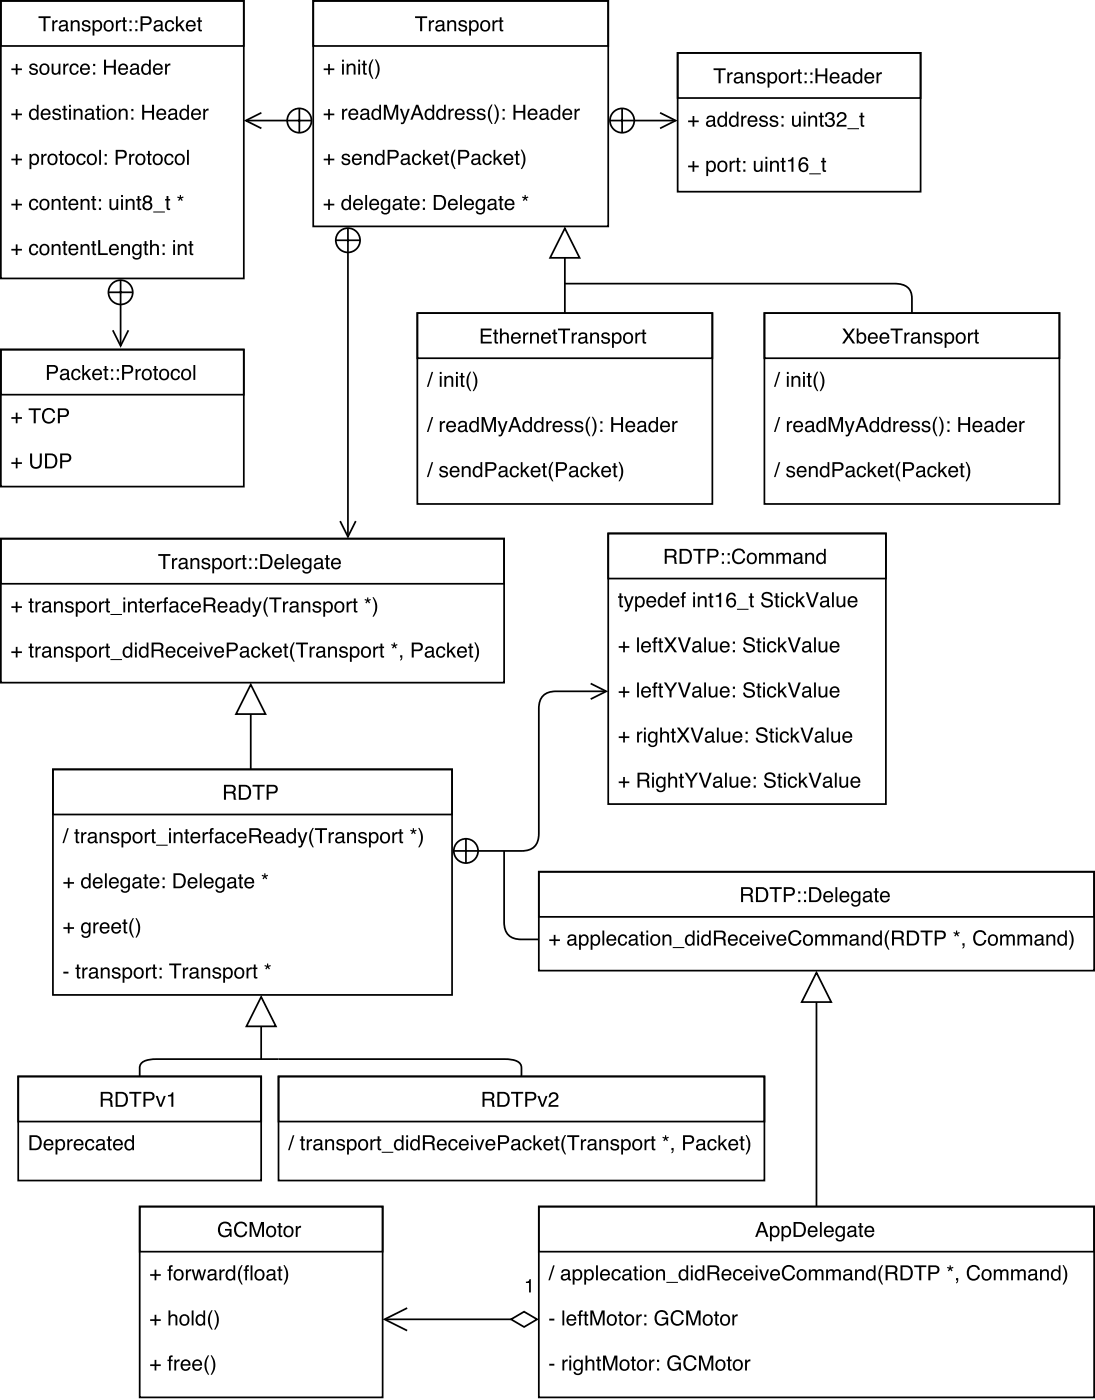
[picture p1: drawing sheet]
<svg xmlns="http://www.w3.org/2000/svg" width="223mm" height="285mm" viewBox="0 0 223 285" stroke-linecap="round" stroke-linejoin="round" font-family="sans-serif">
<g fill="none" stroke="#000" stroke-width=".35">
<path d="M63.7 .2h59.9v45.8h-59.9zM63.7 .2h59.9v9.1h-59.9zM124 24.5h13M126.5 22v5M134.2 22.9l3.2 1.6-3.2 1.6"/>
<circle cx="126.5" cy="24.5" r="2.47"/>
</g>
<g fill="#000">
<path d="M66.7 13h.4v.9h.9v.4h-.9v.9h-.4v-.9h-.9v-.4h.9zM69.5 13h.4v2.2h-.4zM69.5 12.1h.4v.5h-.4zM70.5 13h.3v.3a.78 .78 0 0 1 .9-.4 .78 .78 0 0 1 .6 .8v1.5h-.4v-1.4a.55 .55 0 0 0-.7-.5 .55 .55 0 0 0-.4 .7v1.2h-.3zM72.8 13h.4v2.2h-.4zM72.8 12.1h.4v.5h-.4zM73.8 12.3h.4v.7h.4v.3h-.4v1.4l.1 .2h.3v.3a.53 .53 0 0 1-.8-.5v-1.4h-.3v-.3h.3zM75.7 12.1h.2l-.1 .3a3.6 3.6 0 0 0 .1 3.6h-.2a3.1 3.1 0 0 1 0-3.9zM76.2 12.1h.3a3.1 3.1 0 0 1 0 3.9h-.3l.2-.3a3.6 3.6 0 0 0-.2-3.6z"/>
<path d="M84.4 3.3h2.4v.4h-1v2.6h-.4v-2.6h-1zM87.2 4.1h.3v.4a.64 .64 0 0 1 .8-.4l-.1 .4a.57 .57 0 0 0-.6 .6v1.2h-.4zM88.9 5.6a.53 .53 0 0 0 .6 .5 .53 .53 0 0 0 .5-.6v-.3zM88.7 4.4a.96 .96 0 0 1 1.6 .3v1.3l.3 .1v.3a.42 .42 0 0 1-.6-.3 .74 .74 0 0 1-1.2 .3 .74 .74 0 0 1 0-1.2l1.1-.3a.5 .5 0 0 0-.4-.5 .5 .5 0 0 0-.6 .4h-.3zM90.9 4.1h.4v.4a.78 .78 0 0 1 .9-.4 .78 .78 0 0 1 .5 .8v1.4h-.3v-1.3a.55 .55 0 0 0-.7-.6 .55 .55 0 0 0-.4 .8v1.1h-.4zM93.4 4.3a.89 .89 0 0 1 1.5 .5h-.4a.47 .47 0 0 0-.4-.4 .47 .47 0 0 0-.5 .4l.2 .2a.95 .95 0 0 1 1.2 .9 .96 .96 0 0 1-1 .5 .96 .96 0 0 1-.9-.7h.4a.54 .54 0 0 0 .6 .4 .54 .54 0 0 0 .5-.5l-.2-.1a.97 .97 0 0 1-1.2-.9zM95.9 4.6a.95 .95 0 0 0 .4 1.5 .89 .89 0 0 0 .6-.8 .89 .89 0 0 0-.6-.9zM95.4 4.1h.3v.3a.9 .9 0 0 1 1.1-.2 .9 .9 0 0 1 .5 1 .93 .93 0 0 1-.4 1.1 .93 .93 0 0 1-1.2-.2v1.1h-.3zM98.3 4.5a.83 .83 0 0 0-.3 1.1 .83 .83 0 0 0 1 .4 .95 .95 0 0 0-.4-1.6zM97.9 4.4a1.1 1.1 0 0 1 1.5-.1 1.1 1.1 0 0 1 .2 1.5 1.05 1.05 0 0 1-1.4 .5 1.05 1.05 0 0 1-.6-1.4zM100.1 4.1h.4v.4a.64 .64 0 0 1 .7-.4v.4a.57 .57 0 0 0-.7 .6v1.2h-.4zM101.6 3.5h.4v.6h.3v.3h-.3v1.5v.1l.3 .1v.2a.53 .53 0 0 1-.7-.4v-1.5h-.3v-.3h.3z"/>
<path d="M66.7 22.2h.4v.9h.9v.3h-.9v.9h-.4v-.9h-.9v-.3h.9zM69.5 22.1h.4v.4a.64 .64 0 0 1 .7-.4v.4a.57 .57 0 0 0-.7 .6v1.2h-.4zM71.1 22.4a1.01 1.01 0 0 1 1.2-.2 1.01 1.01 0 0 1 .5 1.2h-1.6a.63 .63 0 0 0 .5 .7 .63 .63 0 0 0 .7-.5h.4a1.04 1.04 0 0 1-1.4 .8 1.04 1.04 0 0 1-.6-1.5zM71.4 22.6l-.2 .5h1.3a.61 .61 0 0 0-.4-.6 .61 .61 0 0 0-.7 .1zM73.6 23.6a.53 .53 0 0 0 .6 .5 .53 .53 0 0 0 .5-.6v-.3zM73.4 22.4a.96 .96 0 0 1 1.6 .3v1.3l.3 .1v.3a.42 .42 0 0 1-.6-.4 .74 .74 0 0 1-1.1 .4 .74 .74 0 0 1-.1-1.2l1.2-.3a.5 .5 0 0 0-.5-.5 .5 .5 0 0 0-.6 .4h-.3zM76.1 22.6a.81 .81 0 0 0-.2 1 .81 .81 0 0 0 .9 .4 .87 .87 0 0 0 .3-.9 .87 .87 0 0 0-.8-.7zM75.9 22.2l.7-.1 .5 .3v-1.1h.4v3h-.4v-.3a.91 .91 0 0 1-1.1 .3 .91 .91 0 0 1-.5-1l.1-.6zM78 21.3h.6l.9 2.6 .9-2.6h.5v3h-.3v-2.5l-.9 2.5h-.4l-.9-2.5v2.5h-.4zM81.3 22.1h.4l.6 1.8 .6-1.8h.4l-.5 1.4a3 3 0 0 1-.9 1.7h-.4v-.3h.4l.2-.5zM84.8 21.8l-.5 1.3h.9zM84.6 21.3h.4l1.1 3h-.4l-.3-.9h-1.2l-.4 .9h-.4zM86.9 22.6a.81 .81 0 0 0-.2 1 .81 .81 0 0 0 .9 .4 .87 .87 0 0 0 .3-.9 .87 .87 0 0 0-.7-.7zM86.7 22.2l.7-.1 .5 .3v-1.1h.4v3h-.4v-.3a.91 .91 0 0 1-1.1 .3 .91 .91 0 0 1-.5-1l.1-.6zM89.2 22.6a.81 .81 0 0 0-.1 1 .81 .81 0 0 0 .9 .4 .87 .87 0 0 0 .3-.9 .87 .87 0 0 0-.8-.7zM89.1 22.2l.7-.1 .5 .3v-1.1h.3v3h-.3v-.3a.91 .91 0 0 1-1.1 .3 .91 .91 0 0 1-.5-1l.1-.6zM91.2 22.1h.3v.4a.64 .64 0 0 1 .8-.4l-.1 .4a.57 .57 0 0 0-.6 .6v1.2h-.4zM92.7 22.4a1.01 1.01 0 0 1 1.3-.2 1.01 1.01 0 0 1 .5 1.2h-1.7a.63 .63 0 0 0 .5 .7 .63 .63 0 0 0 .8-.5h.3a1.04 1.04 0 0 1-1.3 .8 1.04 1.04 0 0 1-.6-1.5zM93 22.6l-.1 .5h1.2a.61 .61 0 0 0-.4-.6 .61 .61 0 0 0-.7 .1zM95.1 22.3a.89 .89 0 0 1 1.4 .5h-.3a.47 .47 0 0 0-.5-.4 .47 .47 0 0 0-.4 .4l.2 .2a.95 .95 0 0 1 1.1 .9 .96 .96 0 0 1-1 .5 .96 .96 0 0 1-.8-.8h.3a.54 .54 0 0 0 .6 .5 .54 .54 0 0 0 .5-.5l-.2-.1a.97 .97 0 0 1-1.1-.9zM97.2 22.3a.89 .89 0 0 1 1.5 .5h-.4a.47 .47 0 0 0-.5-.4 .47 .47 0 0 0-.4 .4l.2 .2a.95 .95 0 0 1 1.1 .9 .96 .96 0 0 1-1 .5 .96 .96 0 0 1-.8-.8h.4a.54 .54 0 0 0 .5 .5 .54 .54 0 0 0 .5-.5l-.2-.1a.97 .97 0 0 1-1.1-.9zM99.9 21.3h.2l-.1 .2a3.6 3.6 0 0 0 .1 3.7h-.2a3.1 3.1 0 0 1 0-3.9zM100.4 21.3h.3a3.1 3.1 0 0 1 0 3.9h-.3l.2-.3a3.6 3.6 0 0 0-.2-3.6zM102.2 22.2h.4v.4h-.4zM102.2 23.9h.4v.4h-.4zM104.4 21.3h.4v1.3h1.6v-1.3h.4v3h-.4v-1.4h-1.6v1.4h-.4zM107.5 22.4a1.01 1.01 0 0 1 1.3-.2 1.01 1.01 0 0 1 .5 1.2h-1.7a.63 .63 0 0 0 .5 .7 .63 .63 0 0 0 .8-.5h.3a1.04 1.04 0 0 1-1.3 .8 1.04 1.04 0 0 1-.6-1.5zM107.8 22.6l-.1 .5h1.2a.61 .61 0 0 0-.4-.6 .61 .61 0 0 0-.7 .1zM110.1 23.6a.53 .53 0 0 0 .5 .5 .53 .53 0 0 0 .5-.6v-.3zM109.9 22.4a.96 .96 0 0 1 1.6 .3v1.3l.2 .1v.3a.42 .42 0 0 1-.6-.4 .74 .74 0 0 1-1.1 .4 .74 .74 0 0 1 0-1.2l1.1-.3a.5 .5 0 0 0-.5-.5 .5 .5 0 0 0-.5 .4h-.4zM112.5 22.6a.81 .81 0 0 0-.2 1 .81 .81 0 0 0 1 .4 .87 .87 0 0 0 .2-.9 .87 .87 0 0 0-.7-.7zM112.4 22.2l.6-.1 .5 .3v-1.1h.4v3h-.3v-.3a.91 .91 0 0 1-1.2 .3 .91 .91 0 0 1-.5-1l.1-.6zM114.6 22.4a1.01 1.01 0 0 1 1.2-.2 1.01 1.01 0 0 1 .5 1.2h-1.6a.63 .63 0 0 0 .5 .7 .63 .63 0 0 0 .7-.5h.4a1.04 1.04 0 0 1-1.4 .8 1.04 1.04 0 0 1-.6-1.5zM114.9 22.6l-.2 .5h1.3a.61 .61 0 0 0-.4-.6 .61 .61 0 0 0-.7 .1zM116.8 22.1h.4v.4a.64 .64 0 0 1 .7-.4l-.1 .4a.57 .57 0 0 0-.6 .6v1.2h-.4z"/>
<path d="M66.7 31.4h.4v.9h.9v.3h-.9v.9h-.4v-.9h-.9v-.3h.9zM69.7 31.4a.89 .89 0 0 1 1.4 .5h-.3a.47 .47 0 0 0-.5-.3 .47 .47 0 0 0-.4 .4l.2 .1a.95 .95 0 0 1 1.1 1 .96 .96 0 0 1-1 .5 .96 .96 0 0 1-.8-.8h.4a.54 .54 0 0 0 .5 .5 .54 .54 0 0 0 .5-.5l-.2-.1a.97 .97 0 0 1-1.1-1zM71.8 31.6a1.01 1.01 0 0 1 1.3-.2 1.01 1.01 0 0 1 .4 1.1h-1.6a.63 .63 0 0 0 .5 .8 .63 .63 0 0 0 .8-.5h.3a1.04 1.04 0 0 1-1.3 .7 1.04 1.04 0 0 1-.6-1.4zM72.1 31.8l-.2 .4h1.3a.61 .61 0 0 0-.4-.6 .61 .61 0 0 0-.7 .2zM74 31.3h.4v.3a.78 .78 0 0 1 .9-.3 .78 .78 0 0 1 .5 .8v1.4h-.4v-1.4a.55 .55 0 0 0-.6-.5 .55 .55 0 0 0-.4 .8v1.1h-.4zM76.8 31.8a.81 .81 0 0 0-.2 1 .81 .81 0 0 0 .9 .4 .87 .87 0 0 0 .3-1 .87 .87 0 0 0-.8-.6zM76.6 31.4l.7-.1 .5 .3v-1.1h.4v3h-.4v-.3a.91 .91 0 0 1-1.1 .3 .91 .91 0 0 1-.5-1l.1-.6zM78.8 30.5h1.4a.88 .88 0 0 1 .9 .9 .88 .88 0 0 1-.9 .8h-1v1.3h-.4zM79.2 30.8v1.1h.8a.53 .53 0 0 0 .7-.5 .53 .53 0 0 0-.7-.6zM81.9 32.7a.53 .53 0 0 0 .5 .6 .53 .53 0 0 0 .5-.6v-.3zM81.7 31.5a.96 .96 0 0 1 1.6 .4v1.3h.2v.3a.42 .42 0 0 1-.6-.3 .74 .74 0 0 1-1.1 .3 .74 .74 0 0 1 0-1.1l1.1-.3a.5 .5 0 0 0-.5-.6 .5 .5 0 0 0-.5 .5h-.4zM84 31.6a.91 .91 0 0 1 1-.3 .91 .91 0 0 1 .6 .7h-.3a.61 .61 0 0 0-.8-.4 .61 .61 0 0 0-.4 .9 .59 .59 0 0 0 .5 .7 .59 .59 0 0 0 .7-.5h.3a1 1 0 0 1-1.3 .8 1 1 0 0 1-.5-1.4zM86 30.5h.4v1.7l.9-.9h.5l-.9 .8 .9 1.4h-.4l-.7-1.1-.3 .3v.8h-.4zM88.3 31.6a1.01 1.01 0 0 1 1.2-.2 1.01 1.01 0 0 1 .5 1.1h-1.6a.63 .63 0 0 0 .5 .8 .63 .63 0 0 0 .7-.5h.4a1.04 1.04 0 0 1-1.4 .7 1.04 1.04 0 0 1-.6-1.4zM88.6 31.8l-.2 .4h1.2a.61 .61 0 0 0-.3-.6 .61 .61 0 0 0-.7 .2zM90.5 30.7h.4v.6h.4v.3h-.4v1.4l.1 .2h.3v.3a.53 .53 0 0 1-.8-.4v-1.5h-.3v-.3h.3zM92.4 30.4h.2l-.1 .3a3.6 3.6 0 0 0 .1 3.7h-.2a3.1 3.1 0 0 1 0-4zM93.1 30.5h1.4a.88 .88 0 0 1 .9 .9 .88 .88 0 0 1-.9 .8h-.9v1.3h-.5zM93.6 30.8v1.1h.8a.53 .53 0 0 0 .6-.5 .53 .53 0 0 0-.6-.6zM96.2 32.7a.53 .53 0 0 0 .6 .6 .53 .53 0 0 0 .4-.6v-.3zM96 31.5a.96 .96 0 0 1 1.6 .4v1.3h.3v.3a.42 .42 0 0 1-.6-.3 .74 .74 0 0 1-1.2 .3 .74 .74 0 0 1 0-1.1l1.1-.3a.5 .5 0 0 0-.4-.6 .5 .5 0 0 0-.6 .5h-.3zM98.4 31.6a.91 .91 0 0 1 .9-.3 .91 .91 0 0 1 .7 .7h-.4a.61 .61 0 0 0-.8-.4 .61 .61 0 0 0-.3 .9 .59 .59 0 0 0 .4 .7 .59 .59 0 0 0 .7-.5h.4a1 1 0 0 1-1.3 .8 1 1 0 0 1-.6-1.4zM100.3 30.5h.4v1.7l1-.9h.4l-.8 .8 .9 1.4h-.5l-.7-1.1-.3 .3v.8h-.4zM102.6 31.6a1.01 1.01 0 0 1 1.3-.2 1.01 1.01 0 0 1 .5 1.1h-1.7a.63 .63 0 0 0 .5 .8 .63 .63 0 0 0 .8-.5h.3a1.04 1.04 0 0 1-1.3 .7 1.04 1.04 0 0 1-.6-1.4zM102.9 31.8l-.2 .4h1.3a.61 .61 0 0 0-.4-.6 .61 .61 0 0 0-.7 .2zM104.9 30.7h.4v.6h.3v.3h-.3v1.4v.2h.3v.3a.53 .53 0 0 1-.7-.4v-1.5h-.3v-.3h.3zM105.9 30.4h.2a3.1 3.1 0 0 1 0 4h-.2l.1-.3a3.6 3.6 0 0 0-.1-3.7z"/>
<path d="M66.7 40.5h.4v.9h.9v.4h-.9v.9h-.4v-.9h-.9v-.4h.9zM69.9 41a.81 .81 0 0 0-.1 1 .81 .81 0 0 0 .9 .3 .87 .87 0 0 0 .3-.9 .87 .87 0 0 0-.8-.6zM69.8 40.6l.7-.2 .5 .4v-1.2h.3v3.1h-.3v-.3a.91 .91 0 0 1-1.1 .3 .91 .91 0 0 1-.5-1.1l.1-.6zM72.1 40.8a1.01 1.01 0 0 1 1.2-.3 1.01 1.01 0 0 1 .5 1.2h-1.6a.63 .63 0 0 0 .4 .7 .63 .63 0 0 0 .8-.4h.4a1.04 1.04 0 0 1-1.4 .7 1.04 1.04 0 0 1-.6-1.4zM72.4 40.9l-.2 .5h1.2a.61 .61 0 0 0-.4-.6 .61 .61 0 0 0-.6 .1zM74.3 39.6h.3v3.1h-.3zM75.3 40.8a1.01 1.01 0 0 1 1.3-.3 1.01 1.01 0 0 1 .5 1.2h-1.6a.63 .63 0 0 0 .4 .7 .63 .63 0 0 0 .8-.4h.3a1.04 1.04 0 0 1-1.3 .7 1.04 1.04 0 0 1-.6-1.4zM75.6 40.9l-.1 .5h1.2a.61 .61 0 0 0-.4-.6 .61 .61 0 0 0-.7 .1zM77.7 40.7a.83 .83 0 0 1 1.3 .1v-.3h.3v2a.97 .97 0 0 1-.7 1.1 .97 .97 0 0 1-1.1-.6h.3a.64 .64 0 0 0 .9 .2 .64 .64 0 0 0 .3-.8 .96 .96 0 0 1-1.3 .1 .96 .96 0 0 1-.3-1.2zM78 40.9a.92 .92 0 0 0 .3 1.5 .85 .85 0 0 0 .7-.8 .85 .85 0 0 0-.6-.8zM80.2 41.9a.53 .53 0 0 0 .6 .6 .53 .53 0 0 0 .5-.6v-.3zM80 40.7a.96 .96 0 0 1 1.6 .3v1.4h.3v.3a.42 .42 0 0 1-.6-.3 .74 .74 0 0 1-1.2 .3 .74 .74 0 0 1 0-1.2l1.1-.3a.5 .5 0 0 0-.4-.5 .5 .5 0 0 0-.6 .4h-.3zM82.3 39.9h.4v.6h.3v.3h-.3v1.4l.1 .2h.2v.3a.53 .53 0 0 1-.7-.5v-1.4h-.3v-.3h.3zM83.6 40.8a1.01 1.01 0 0 1 1.2-.3 1.01 1.01 0 0 1 .5 1.2h-1.6a.63 .63 0 0 0 .5 .7 .63 .63 0 0 0 .7-.4h.4a1.04 1.04 0 0 1-1.4 .7 1.04 1.04 0 0 1-.6-1.4zM83.9 40.9l-.2 .5h1.2a.61 .61 0 0 0-.3-.6 .61 .61 0 0 0-.7 .1zM86 40.5h.4v.5h-.4zM86 42.2h.4v.5h-.4zM88.6 40v2.3h.7a1.19 1.19 0 0 0 1-1.1 1.19 1.19 0 0 0-1-1.2zM88.2 39.6a2.54 2.54 0 0 1 2 .3 1.73 1.73 0 0 1-.4 2.7l-1.6 .1zM91.3 40.8a1.01 1.01 0 0 1 1.3-.3 1.01 1.01 0 0 1 .5 1.2h-1.7a.63 .63 0 0 0 .5 .7 .63 .63 0 0 0 .8-.4h.3a1.04 1.04 0 0 1-1.3 .7 1.04 1.04 0 0 1-.6-1.4zM91.6 40.9l-.1 .5h1.2a.61 .61 0 0 0-.4-.6 .61 .61 0 0 0-.7 .1zM93.5 39.6h.4v3.1h-.4zM94.6 40.8a1.01 1.01 0 0 1 1.3-.3 1.01 1.01 0 0 1 .5 1.2h-1.7a.63 .63 0 0 0 .5 .7 .63 .63 0 0 0 .8-.4h.3a1.04 1.04 0 0 1-1.3 .7 1.04 1.04 0 0 1-.6-1.4zM94.9 40.9l-.2 .5h1.3a.61 .61 0 0 0-.4-.6 .61 .61 0 0 0-.7 .1zM96.9 40.7a.83 .83 0 0 1 1.4 .1v-.3h.3v2a.97 .97 0 0 1-.7 1.1 .97 .97 0 0 1-1.2-.6h.4a.64 .64 0 0 0 .9 .2 .64 .64 0 0 0 .2-.8 .96 .96 0 0 1-1.2 .1 .96 .96 0 0 1-.3-1.2zM97.2 40.9a.92 .92 0 0 0 .4 1.5 .85 .85 0 0 0 .7-.8 .85 .85 0 0 0-.6-.8zM99.5 41.9a.53 .53 0 0 0 .5 .6 .53 .53 0 0 0 .5-.6v-.3zM99.3 40.7a.96 .96 0 0 1 1.6 .3v1.4h.3v.3a.42 .42 0 0 1-.6-.3 .74 .74 0 0 1-1.2 .3 .74 .74 0 0 1 0-1.2l1.1-.3a.5 .5 0 0 0-.4-.5 .5 .5 0 0 0-.6 .4h-.3zM101.6 39.9h.4v.6h.3v.3h-.3v1.4v.2h.3v.3a.53 .53 0 0 1-.7-.5v-1.4h-.3v-.3h.3zM102.9 40.8a1.01 1.01 0 0 1 1.2-.3 1.01 1.01 0 0 1 .5 1.2h-1.6a.63 .63 0 0 0 .4 .7 .63 .63 0 0 0 .8-.4h.4a1.04 1.04 0 0 1-1.4 .7 1.04 1.04 0 0 1-.6-1.4zM103.2 40.9l-.2 .5h1.2a.61 .61 0 0 0-.3-.6 .61 .61 0 0 0-.7 .1zM106.2 40l.4 .1v-.5h.3v.5l.4-.1 .1 .2-.4 .1 .2 .4-.2 .2-.2-.4-.3 .4-.2-.2 .3-.4-.5-.1z"/>
</g>
<path d="M137.8 10.8h49.3v28.2h-49.3z" fill="#fff"/>
<g fill="none" stroke="#000" stroke-width=".35">
<path d="M137.8 10.8h49.3v28.2h-49.3zM137.8 10.8h49.3v9.1h-49.3zM50.4 24.5h12.9M53.1 22.9l-3.1 1.6 3.1 1.6M60.9 22v5"/>
<circle cx="60.9" cy="24.5" r="2.47"/>
</g>
<g fill="#000">
<path d="M145.1 13.9h2.4v.4h-1v2.6h-.4v-2.6h-1zM147.9 14.7h.3v.4a.64 .64 0 0 1 .7-.4v.4a.57 .57 0 0 0-.7 .6v1.2h-.3zM149.6 16.2a.53 .53 0 0 0 .5 .5 .53 .53 0 0 0 .5-.6v-.3zM149.4 15a.96 .96 0 0 1 1.6 .3v1.3l.2 .1v.2a.42 .42 0 0 1-.6-.3 .74 .74 0 0 1-1.1 .3 .74 .74 0 0 1 0-1.1l1.1-.3a.5 .5 0 0 0-.4-.6 .5 .5 0 0 0-.6 .5h-.3zM151.6 14.7h.4v.3a.78 .78 0 0 1 .9-.3 .78 .78 0 0 1 .5 .8v1.4h-.4v-1.4a.55 .55 0 0 0-.6-.5 .55 .55 0 0 0-.4 .8v1.1h-.4zM154.1 14.9a.89 .89 0 0 1 1.5 .5h-.4a.47 .47 0 0 0-.5-.4 .47 .47 0 0 0-.4 .4l.2 .2a.95 .95 0 0 1 1.1 .9 .96 .96 0 0 1-1 .5 .96 .96 0 0 1-.8-.8h.4a.54 .54 0 0 0 .5 .5 .54 .54 0 0 0 .6-.5l-.3-.1a.97 .97 0 0 1-1.1-.9zM156.6 15.2a.95 .95 0 0 0 .4 1.5 .89 .89 0 0 0 .6-.9 .89 .89 0 0 0-.6-.8zM156.1 14.7h.3v.3a.9 .9 0 0 1 1.1-.2 .9 .9 0 0 1 .5 1 .93 .93 0 0 1-.4 1.1 .93 .93 0 0 1-1.2-.2v1.1h-.3zM158.9 15.1a.83 .83 0 0 0-.2 1.1 .83 .83 0 0 0 1 .4 .95 .95 0 0 0-.4-1.6zM158.6 15a1.1 1.1 0 0 1 1.5-.1 1.1 1.1 0 0 1 .1 1.5 1.05 1.05 0 0 1-1.4 .5 1.05 1.05 0 0 1-.5-1.4zM160.8 14.7h.4v.4a.64 .64 0 0 1 .7-.4l-.1 .4a.57 .57 0 0 0-.6 .6v1.2h-.4zM162.3 14.1h.3v.6h.4v.3h-.4v1.5l.1 .1h.3v.3a.53 .53 0 0 1-.7-.4v-1.5h-.3v-.3h.3zM163.6 14.7h.4v.5h-.4zM163.6 16.5h.4v.4h-.4zM164.7 14.7h.5v.5h-.5zM164.7 16.5h.5v.4h-.5zM165.8 13.9h.4v1.3h1.6v-1.3h.4v3h-.4v-1.4h-1.6v1.4h-.4zM168.9 15a1.01 1.01 0 0 1 1.3-.2 1.01 1.01 0 0 1 .5 1.1h-1.7a.63 .63 0 0 0 .5 .8 .63 .63 0 0 0 .8-.5h.3a1.04 1.04 0 0 1-1.3 .8 1.04 1.04 0 0 1-.6-1.5zM169.2 15.2l-.1 .4h1.2a.61 .61 0 0 0-.4-.6 .61 .61 0 0 0-.7 .2zM171.5 16.2a.53 .53 0 0 0 .5 .5 .53 .53 0 0 0 .5-.6v-.3zM171.3 15a.96 .96 0 0 1 1.6 .3v1.3l.2 .1v.2a.42 .42 0 0 1-.6-.3 .74 .74 0 0 1-1.1 .3 .74 .74 0 0 1 0-1.1l1.1-.3a.5 .5 0 0 0-.5-.6 .5 .5 0 0 0-.5 .5h-.4zM173.9 15.2a.81 .81 0 0 0-.2 1 .81 .81 0 0 0 .9 .4 .87 .87 0 0 0 .3-1 .87 .87 0 0 0-.7-.6zM173.8 14.8l.6-.1 .5 .3v-1.1h.4v3h-.4v-.3a.91 .91 0 0 1-1.1 .3 .91 .91 0 0 1-.5-1l.1-.6zM176 15a1.01 1.01 0 0 1 1.2-.2 1.01 1.01 0 0 1 .5 1.1h-1.6a.63 .63 0 0 0 .5 .8 .63 .63 0 0 0 .7-.5h.4a1.04 1.04 0 0 1-1.4 .8 1.04 1.04 0 0 1-.6-1.5zM176.3 15.2l-.2 .4h1.2a.61 .61 0 0 0-.3-.6 .61 .61 0 0 0-.7 .2zM178.2 14.7h.3v.4a.64 .64 0 0 1 .8-.4l-.1 .4a.57 .57 0 0 0-.6 .6v1.2h-.4z"/>
<path d="M140.8 23.6h.3v.9h.9v.3h-.9v1h-.3v-1h-.9v-.3h.9zM143.9 25a.53 .53 0 0 0 .6 .5 .53 .53 0 0 0 .5-.6v-.3zM143.7 23.8a.96 .96 0 0 1 1.7 .3v1.3l.2 .1v.3a.42 .42 0 0 1-.6-.3 .74 .74 0 0 1-1.1 .3 .74 .74 0 0 1-.1-1.2l1.2-.3a.5 .5 0 0 0-.5-.5 .5 .5 0 0 0-.5 .4h-.4zM146.4 24a.81 .81 0 0 0-.2 1 .81 .81 0 0 0 .9 .4 .87 .87 0 0 0 .3-.9 .87 .87 0 0 0-.7-.7zM146.2 23.7l.7-.2 .5 .3v-1.1h.4v3.1h-.4v-.4a.91 .91 0 0 1-1.1 .3 .91 .91 0 0 1-.5-1l.1-.6zM148.7 24a.81 .81 0 0 0-.1 1 .81 .81 0 0 0 .9 .4 .87 .87 0 0 0 .3-.9 .87 .87 0 0 0-.8-.7zM148.6 23.7l.7-.2 .5 .3v-1.1h.3v3.1h-.3v-.4a.91 .91 0 0 1-1.1 .3 .91 .91 0 0 1-.5-1l.1-.6zM150.7 23.5h.3v.4a.64 .64 0 0 1 .8-.4l-.1 .4a.57 .57 0 0 0-.6 .6v1.3h-.4zM152.2 23.8a1.01 1.01 0 0 1 1.3-.2 1.01 1.01 0 0 1 .5 1.2h-1.6a.63 .63 0 0 0 .4 .7 .63 .63 0 0 0 .8-.4h.3a1.04 1.04 0 0 1-1.3 .7 1.04 1.04 0 0 1-.6-1.4zM152.6 24l-.2 .5h1.2a.61 .61 0 0 0-.4-.6 .61 .61 0 0 0-.6 .1zM154.6 23.7a.89 .89 0 0 1 1.5 .5h-.4a.47 .47 0 0 0-.5-.4 .47 .47 0 0 0-.4 .4l.2 .2a.95 .95 0 0 1 1.1 .9 .96 .96 0 0 1-1 .5 .96 .96 0 0 1-.8-.7h.4a.54 .54 0 0 0 .5 .4 .54 .54 0 0 0 .5-.5l-.2-.1a.97 .97 0 0 1-1.1-.9zM156.7 23.7a.89 .89 0 0 1 1.5 .5h-.4a.47 .47 0 0 0-.5-.4 .47 .47 0 0 0-.4 .4l.2 .2a.95 .95 0 0 1 1.1 .9 .96 .96 0 0 1-1 .5 .96 .96 0 0 1-.8-.7h.4a.54 .54 0 0 0 .5 .4 .54 .54 0 0 0 .5-.5l-.2-.1a.97 .97 0 0 1-1.1-.9zM158.9 23.6h.4v.4h-.4zM158.9 25.3h.4v.5h-.4zM161 23.5h.4v1.5a.52 .52 0 0 0 .6 .5 .52 .52 0 0 0 .4-.7v-1.3h.4v2.3h-.4v-.4a.77 .77 0 0 1-.8 .4 .77 .77 0 0 1-.6-.8zM163.4 23.5h.4v2.3h-.4zM163.4 22.7h.4v.4h-.4zM164.3 23.5h.4v.4a.78 .78 0 0 1 .9-.4 .78 .78 0 0 1 .5 .8v1.5h-.4v-1.4a.55 .55 0 0 0-.6-.6 .55 .55 0 0 0-.4 .8v1.2h-.4zM166.7 22.9h.4v.6h.4v.3h-.4v1.5l.1 .1 .3 .1v.3a.53 .53 0 0 1-.8-.5v-1.5h-.3v-.3h.3zM168.1 23a.88 .88 0 0 1 1.1-.1 .88 .88 0 0 1 .3 1.1l-.3 .2a.88 .88 0 0 1 .5 1.1 .88 .88 0 0 1-1 .5 .91 .91 0 0 1-1-1h.4a.61 .61 0 0 0 .8 .7 .61 .61 0 0 0 .1-1.1h-.5v-.3a.52 .52 0 0 0 .7-.7 .52 .52 0 0 0-.9-.2l-.2 .6h-.4zM170.4 23a.97 .97 0 0 1 1.6 .2 .97 .97 0 0 1-.7 1.4l-.6 .4-.2 .4h1.6v.4h-2.1a1.73 1.73 0 0 1 1.4-1.6 .6 .6 0 0 0-.1-1.1 .6 .6 0 0 0-.8 .7h-.4zM172.3 26.1h2.3v.2h-2.3zM175 22.9h.3v.6h.4v.3h-.4v1.5l.1 .1 .3 .1v.3a.53 .53 0 0 1-.7-.5v-1.5h-.3v-.3h.3z"/>
<path d="M140.8 32.8h.3v.9h.9v.3h-.9v.9h-.3v-.9h-.9v-.3h.9zM144.1 33.2a.95 .95 0 0 0 .5 1.5 .89 .89 0 0 0 .6-.9 .89 .89 0 0 0-.6-.8zM143.6 32.7h.3v.3a.9 .9 0 0 1 1.2-.3 .9 .9 0 0 1 .4 1.1 .93 .93 0 0 1-.4 1.1 .93 .93 0 0 1-1.1-.2v1.1h-.4zM146.5 33.1a.83 .83 0 0 0-.3 1.1 .83 .83 0 0 0 1 .4 .95 .95 0 0 0-.3-1.6zM146.1 33a1.1 1.1 0 0 1 1.5-.1 1.1 1.1 0 0 1 .2 1.5 1.05 1.05 0 0 1-1.4 .5 1.05 1.05 0 0 1-.5-1.4zM148.3 32.7h.4v.4a.64 .64 0 0 1 .7-.4v.4a.57 .57 0 0 0-.7 .6v1.2h-.4zM149.8 32.1h.4v.6h.3v.3h-.3v1.5l.1 .1h.2v.3a.53 .53 0 0 1-.7-.4v-1.5h-.3v-.3h.3zM151.1 32.7h.4v.5h-.4zM151.1 34.5h.4v.4h-.4zM153.2 32.7h.4v1.5a.52 .52 0 0 0 .6 .5 .52 .52 0 0 0 .4-.7l.1-1.3h.3v2.2h-.3v-.3a.77 .77 0 0 1-.9 .4 .77 .77 0 0 1-.6-.8zM155.6 32.7h.4v2.2h-.4zM155.6 31.9h.4v.4h-.4zM156.5 32.7h.4v.3a.78 .78 0 0 1 .9-.3 .78 .78 0 0 1 .5 .8v1.4h-.3v-1.4a.55 .55 0 0 0-.7-.5 .55 .55 0 0 0-.4 .8v1.1h-.4zM159 32.1h.3v.6h.4v.3h-.4v1.5l.1 .1h.3v.3a.53 .53 0 0 1-.7-.4v-1.5h-.3v-.3h.3zM160.2 32.5l.6-.1 .2-.4h.3v2.9h-.4v-2.1h-.7zM162.8 32.1a.87 .87 0 0 1 .9-.1 .87 .87 0 0 1 .6 .7h-.4a.61 .61 0 0 0-.7-.4 .61 .61 0 0 0-.5 .8v.3a.99 .99 0 0 1 1.4 0 .99 .99 0 0 1-.1 1.4 .99 .99 0 0 1-1.4-.1 2.26 2.26 0 0 1 .2-2.6zM162.7 34a.65 .65 0 0 0 1.3 0 .65 .65 0 0 0-1.3 0zM164.5 35.2h2.4v.3h-2.4zM167.2 32.1h.4v.6h.3v.3h-.3v1.5l.1 .1h.2v.3a.53 .53 0 0 1-.7-.4v-1.5h-.3v-.3h.3z"/>
</g>
<path d="M.2 .2h49.4v56.4h-49.4z" fill="#fff"/>
<g fill="none" stroke="#000" stroke-width=".35">
<path d="M.2 .2h49.4v56.4h-49.4zM.2 .2h49.4v9.1h-49.4zM22 59.4h5M24.5 57v12.9M22.9 67.2l1.6 3.1 1.6-3.1"/>
<circle cx="24.5" cy="59.4" r="2.47"/>
</g>
<g fill="#000">
<path d="M3.2 13h.4v.9h.9v.4h-.9v.9h-.4v-.9h-.9v-.4h.9zM6.2 13.1a.89 .89 0 0 1 1.4 .5h-.3a.47 .47 0 0 0-.5-.4 .47 .47 0 0 0-.4 .4l.2 .2a.95 .95 0 0 1 1.1 .9 .96 .96 0 0 1-1 .5 .96 .96 0 0 1-.8-.7h.4a.54 .54 0 0 0 .5 .4 .54 .54 0 0 0 .5-.5l-.2-.1a.97 .97 0 0 1-1.1-.9zM8.7 13.3a.83 .83 0 0 0-.3 1.1 .83 .83 0 0 0 1 .4 .95 .95 0 0 0-.4-1.6zM8.3 13.2a1.1 1.1 0 0 1 1.5 0 1.1 1.1 0 0 1 .1 1.4 1.05 1.05 0 0 1-1.4 .6 1.05 1.05 0 0 1-.5-1.4zM10.5 13h.4v1.4a.52 .52 0 0 0 .6 .5 .52 .52 0 0 0 .4-.7v-1.2h.4v2.2h-.4v-.4a.77 .77 0 0 1-.8 .4 .77 .77 0 0 1-.6-.7zM12.9 13h.3v.3a.64 .64 0 0 1 .7-.4v.4a.57 .57 0 0 0-.7 .6v1.3h-.3zM14.4 13.2a.91 .91 0 0 1 1-.3 .91 .91 0 0 1 .6 .8h-.4a.61 .61 0 0 0-.8-.4 .61 .61 0 0 0-.3 .8 .59 .59 0 0 0 .4 .8 .59 .59 0 0 0 .7-.5h.4a1 1 0 0 1-1.3 .8 1 1 0 0 1-.6-1.4zM16.5 13.2a1.01 1.01 0 0 1 1.3-.2 1.01 1.01 0 0 1 .5 1.2h-1.6a.63 .63 0 0 0 .4 .7 .63 .63 0 0 0 .8-.4h.3a1.04 1.04 0 0 1-1.3 .7 1.04 1.04 0 0 1-.6-1.4zM16.8 13.4l-.1 .5h1.2a.61 .61 0 0 0-.4-.6 .61 .61 0 0 0-.7 .1zM18.9 13h.5v.4h-.5zM18.9 14.7h.5v.5h-.5zM21.1 12.1h.5v1.3h1.5v-1.3h.5v3.1h-.5v-1.5h-1.5v1.5h-.5zM24.3 13.2a1.01 1.01 0 0 1 1.2-.2 1.01 1.01 0 0 1 .5 1.2h-1.6a.63 .63 0 0 0 .5 .7 .63 .63 0 0 0 .7-.4h.4a1.04 1.04 0 0 1-1.4 .7 1.04 1.04 0 0 1-.6-1.4zM24.6 13.4l-.2 .5h1.3a.61 .61 0 0 0-.4-.6 .61 .61 0 0 0-.7 .1zM26.8 14.4a.53 .53 0 0 0 .6 .6 .53 .53 0 0 0 .5-.7v-.3zM26.6 13.2a.96 .96 0 0 1 1.6 .3v1.3l.3 .1v.3a.42 .42 0 0 1-.6-.3 .74 .74 0 0 1-1.1 .3 .74 .74 0 0 1-.1-1.2l1.1-.3a.5 .5 0 0 0-.4-.5 .5 .5 0 0 0-.6 .4h-.3zM29.3 13.5a.81 .81 0 0 0-.2 .9 .81 .81 0 0 0 .9 .4 .87 .87 0 0 0 .3-.9 .87 .87 0 0 0-.8-.6zM29.1 13.1l.7-.2 .5 .3v-1.1h.3v3.1h-.3v-.3a.91 .91 0 0 1-1.1 .3 .91 .91 0 0 1-.5-1.1l.1-.6zM31.4 13.2a1.01 1.01 0 0 1 1.2-.2 1.01 1.01 0 0 1 .5 1.2h-1.6a.63 .63 0 0 0 .4 .7 .63 .63 0 0 0 .8-.4h.4a1.04 1.04 0 0 1-1.4 .7 1.04 1.04 0 0 1-.6-1.4zM31.7 13.4l-.2 .5h1.2a.61 .61 0 0 0-.3-.6 .61 .61 0 0 0-.7 .1zM33.6 13h.3v.3a.64 .64 0 0 1 .7-.4v.4a.57 .57 0 0 0-.7 .6v1.3h-.3z"/>
<path d="M7.8 3.3h2.5v.4h-1v2.6h-.4v-2.6h-1.1zM10.6 4.1h.4v.4a.64 .64 0 0 1 .7-.4v.4a.57 .57 0 0 0-.7 .6v1.2h-.4zM12.4 5.6a.53 .53 0 0 0 .5 .5 .53 .53 0 0 0 .5-.6v-.3zM12.2 4.4a.96 .96 0 0 1 1.6 .3v1.3l.2 .1v.3a.42 .42 0 0 1-.6-.3 .74 .74 0 0 1-1.1 .3 .74 .74 0 0 1 0-1.2l1.1-.3a.5 .5 0 0 0-.5-.5 .5 .5 0 0 0-.5 .4h-.4zM14.4 4.1h.3v.4a.78 .78 0 0 1 1-.4 .78 .78 0 0 1 .5 .8v1.4h-.4v-1.3a.55 .55 0 0 0-.7-.6 .55 .55 0 0 0-.3 .8v1.1h-.4zM16.9 4.3a.89 .89 0 0 1 1.4 .5h-.3a.47 .47 0 0 0-.5-.4 .47 .47 0 0 0-.4 .4l.2 .2a.95 .95 0 0 1 1.1 .9 .96 .96 0 0 1-1 .5 .96 .96 0 0 1-.8-.7h.4a.54 .54 0 0 0 .5 .4 .54 .54 0 0 0 .5-.5l-.2-.1a.97 .97 0 0 1-1.1-.9zM19.4 4.6a.95 .95 0 0 0 .4 1.5 .89 .89 0 0 0 .6-.8 .89 .89 0 0 0-.6-.9zM18.8 4.1h.4v.3a.9 .9 0 0 1 1.1-.2 .9 .9 0 0 1 .5 1 .93 .93 0 0 1-.4 1.1 .93 .93 0 0 1-1.2-.2v1.1h-.4zM21.7 4.5a.83 .83 0 0 0-.3 1.1 .83 .83 0 0 0 1.1 .4 .95 .95 0 0 0-.4-1.6zM21.3 4.4a1.1 1.1 0 0 1 1.5-.1 1.1 1.1 0 0 1 .2 1.5 1.05 1.05 0 0 1-1.4 .5 1.05 1.05 0 0 1-.5-1.4zM23.6 4.1h.3v.4a.64 .64 0 0 1 .7-.4v.4a.57 .57 0 0 0-.7 .6v1.2h-.3zM25 3.5h.4v.6h.4v.3h-.4v1.5l.1 .1 .3 .1v.2a.53 .53 0 0 1-.8-.4v-1.5h-.3v-.3h.3zM26.3 4.2h.5v.4h-.5zM26.3 5.9h.5v.4h-.5zM27.5 4.2h.4v.4h-.4zM27.5 5.9h.4v.4h-.4zM28.6 3.3h1.3a.88 .88 0 0 1 .9 .9 .88 .88 0 0 1-.9 .9h-.9v1.2h-.4zM29 3.7v1h.8a.53 .53 0 0 0 .6-.5 .53 .53 0 0 0-.6-.5zM31.6 5.6a.53 .53 0 0 0 .6 .5 .53 .53 0 0 0 .5-.6v-.3zM31.4 4.4a.96 .96 0 0 1 1.7 .3v1.3l.2 .1v.3a.42 .42 0 0 1-.6-.3 .74 .74 0 0 1-1.1 .3 .74 .74 0 0 1-.1-1.2l1.2-.3a.5 .5 0 0 0-.5-.5 .5 .5 0 0 0-.5 .4h-.4zM33.8 4.4a.91 .91 0 0 1 1-.3 .91 .91 0 0 1 .6 .8h-.4a.61 .61 0 0 0-.8-.4 .61 .61 0 0 0-.3 .8 .59 .59 0 0 0 .4 .8 .59 .59 0 0 0 .7-.5h.4a1 1 0 0 1-1.3 .8 1 1 0 0 1-.6-1.5zM35.8 3.3h.3v1.8l1-1h.5l-.9 .9 .9 1.3h-.5l-.7-1.1-.3 .3v.8h-.3zM38.1 4.4a1.01 1.01 0 0 1 1.2-.2 1.01 1.01 0 0 1 .5 1.2h-1.6a.63 .63 0 0 0 .4 .7 .63 .63 0 0 0 .8-.4h.4a1.04 1.04 0 0 1-1.4 .7 1.04 1.04 0 0 1-.6-1.4zM38.4 4.6l-.2 .5h1.2a.61 .61 0 0 0-.3-.6 .61 .61 0 0 0-.7 .1zM40.3 3.5h.4v.6h.4v.3h-.4v1.5l.1 .1 .3 .1v.2a.53 .53 0 0 1-.8-.4v-1.5h-.3v-.3h.3z"/>
<path d="M3.2 22.2h.4v.9h.9v.3h-.9v.9h-.4v-.9h-.9v-.3h.9zM6.4 22.6a.81 .81 0 0 0-.1 1 .81 .81 0 0 0 .9 .4 .87 .87 0 0 0 .3-.9 .87 .87 0 0 0-.8-.7zM6.3 22.2l.7-.1 .5 .3v-1.1h.3v3h-.3v-.3a.91 .91 0 0 1-1.1 .3 .91 .91 0 0 1-.5-1l.1-.6zM8.6 22.4a1.01 1.01 0 0 1 1.2-.2 1.01 1.01 0 0 1 .5 1.2h-1.6a.63 .63 0 0 0 .4 .7 .63 .63 0 0 0 .8-.5h.4a1.04 1.04 0 0 1-1.4 .8 1.04 1.04 0 0 1-.6-1.5zM8.9 22.6l-.2 .5h1.2a.61 .61 0 0 0-.4-.6 .61 .61 0 0 0-.6 .1zM10.9 22.3a.89 .89 0 0 1 1.5 .5h-.4a.47 .47 0 0 0-.5-.4 .47 .47 0 0 0-.4 .4l.2 .2a.95 .95 0 0 1 1.1 .9 .96 .96 0 0 1-1 .5 .96 .96 0 0 1-.8-.8h.4a.54 .54 0 0 0 .5 .5 .54 .54 0 0 0 .5-.5l-.2-.1a.97 .97 0 0 1-1.1-.9zM12.9 21.5h.4v.6h.4v.3h-.4v1.5l.1 .1h.3v.3a.53 .53 0 0 1-.8-.4v-1.5h-.3v-.3h.3zM14 22.1h.4v2.2h-.4zM14 21.3h.4v.4h-.4zM15 22.1h.3v.3a.78 .78 0 0 1 .9-.3 .78 .78 0 0 1 .6 .8v1.4h-.4v-1.4a.55 .55 0 0 0-.7-.5 .55 .55 0 0 0-.4 .8v1.1h-.3zM17.7 23.6a.53 .53 0 0 0 .5 .5 .53 .53 0 0 0 .5-.6v-.3zM17.5 22.4a.96 .96 0 0 1 1.6 .3v1.3l.2 .1v.3a.42 .42 0 0 1-.6-.4 .74 .74 0 0 1-1.1 .4 .74 .74 0 0 1 0-1.2l1.1-.3a.5 .5 0 0 0-.5-.5 .5 .5 0 0 0-.5 .4h-.4zM19.8 21.5h.3v.6h.4v.3h-.4v1.5l.1 .1h.3v.3a.53 .53 0 0 1-.7-.4v-1.5h-.3v-.3h.3zM20.8 22.1h.4v2.2h-.4zM20.8 21.3h.4v.4h-.4zM22.3 22.5a.83 .83 0 0 0-.3 1.1 .83 .83 0 0 0 1.1 .4 .95 .95 0 0 0-.4-1.6zM21.9 22.4a1.1 1.1 0 0 1 1.5-.1 1.1 1.1 0 0 1 .2 1.5 1.05 1.05 0 0 1-1.4 .5 1.05 1.05 0 0 1-.5-1.4zM24.1 22.1h.4v.3a.78 .78 0 0 1 .9-.3 .78 .78 0 0 1 .5 .8v1.4h-.3v-1.4a.55 .55 0 0 0-.7-.5 .55 .55 0 0 0-.4 .8v1.1h-.4zM26.7 22.2h.4v.4h-.4zM26.7 23.9h.4v.4h-.4zM28.9 21.3h.4v1.3h1.6v-1.3h.4v3h-.4v-1.4h-1.6v1.4h-.4zM32.1 22.4a1.01 1.01 0 0 1 1.2-.2 1.01 1.01 0 0 1 .5 1.2h-1.6a.63 .63 0 0 0 .4 .7 .63 .63 0 0 0 .8-.5h.4a1.04 1.04 0 0 1-1.4 .8 1.04 1.04 0 0 1-.6-1.5zM32.4 22.6l-.2 .5h1.2a.61 .61 0 0 0-.3-.6 .61 .61 0 0 0-.7 .1zM34.6 23.6a.53 .53 0 0 0 .5 .5 .53 .53 0 0 0 .5-.6v-.3zM34.4 22.4a.96 .96 0 0 1 1.6 .3v1.3l.2 .1v.3a.42 .42 0 0 1-.6-.4 .74 .74 0 0 1-1.1 .4 .74 .74 0 0 1 0-1.2l1.1-.3a.5 .5 0 0 0-.4-.5 .5 .5 0 0 0-.6 .4h-.3zM37 22.6a.81 .81 0 0 0-.1 1 .81 .81 0 0 0 .9 .4 .87 .87 0 0 0 .3-.9 .87 .87 0 0 0-.8-.7zM36.9 22.2l.7-.1 .5 .3v-1.1h.3v3h-.3v-.3a.91 .91 0 0 1-1.1 .3 .91 .91 0 0 1-.6-1l.2-.6zM39.1 22.4a1.01 1.01 0 0 1 1.3-.2 1.01 1.01 0 0 1 .5 1.2h-1.7a.63 .63 0 0 0 .5 .7 .63 .63 0 0 0 .8-.5h.3a1.04 1.04 0 0 1-1.3 .8 1.04 1.04 0 0 1-.6-1.5zM39.4 22.6l-.2 .5h1.3a.61 .61 0 0 0-.4-.6 .61 .61 0 0 0-.7 .1zM41.3 22.1h.4v.4a.64 .64 0 0 1 .7-.4v.4a.57 .57 0 0 0-.7 .6v1.2h-.4z"/>
<path d="M3.2 31.4h.4v.9h.9v.3h-.9v.9h-.4v-.9h-.9v-.3h.9zM6.6 31.7a.95 .95 0 0 0 .4 1.6 .89 .89 0 0 0 .6-.9 .89 .89 0 0 0-.6-.8zM6 31.3h.4v.3a.9 .9 0 0 1 1.1-.3 .9 .9 0 0 1 .5 1.1 .93 .93 0 0 1-.5 1.1 .93 .93 0 0 1-1.1-.2v1.1h-.4zM8.4 31.3h.4v.4a.64 .64 0 0 1 .7-.4l-.1 .3a.57 .57 0 0 0-.6 .6v1.3h-.4zM10.3 31.7a.83 .83 0 0 0-.3 1.1 .83 .83 0 0 0 1.1 .3 .95 .95 0 0 0-.4-1.5zM9.9 31.6a1.1 1.1 0 0 1 1.5-.1 1.1 1.1 0 0 1 .2 1.5 1.05 1.05 0 0 1-1.4 .5 1.05 1.05 0 0 1-.5-1.4zM12.2 30.7h.4v.6h.4v.3h-.4v1.4l.1 .2h.3v.3a.53 .53 0 0 1-.8-.4v-1.5h-.3v-.3h.3zM13.8 31.7a.83 .83 0 0 0-.3 1.1 .83 .83 0 0 0 1.1 .3 .95 .95 0 0 0-.4-1.5zM13.5 31.6a1.1 1.1 0 0 1 1.4-.1 1.1 1.1 0 0 1 .2 1.5 1.05 1.05 0 0 1-1.4 .5 1.05 1.05 0 0 1-.5-1.4zM15.8 31.6a.91 .91 0 0 1 1-.3 .91 .91 0 0 1 .6 .7h-.3a.61 .61 0 0 0-.8-.4 .61 .61 0 0 0-.4 .9 .59 .59 0 0 0 .4 .7 .59 .59 0 0 0 .8-.5h.3a1 1 0 0 1-1.3 .8 1 1 0 0 1-.5-1.4zM18.3 31.7a.83 .83 0 0 0-.3 1.1 .83 .83 0 0 0 1.1 .3 .95 .95 0 0 0-.4-1.5zM17.9 31.6a1.1 1.1 0 0 1 1.5-.1 1.1 1.1 0 0 1 .2 1.5 1.05 1.05 0 0 1-1.4 .5 1.05 1.05 0 0 1-.5-1.4zM20.2 30.5h.3v3h-.3zM21.3 31.3h.4v.5h-.4zM21.3 33.1h.4v.4h-.4zM23.5 30.5h1.4a.88 .88 0 0 1 .9 .9 .88 .88 0 0 1-.9 .8h-1v1.3h-.4zM23.9 30.8v1.1h.8a.53 .53 0 0 0 .7-.5 .53 .53 0 0 0-.7-.6zM26.3 31.3h.3v.4a.64 .64 0 0 1 .7-.4v.3a.57 .57 0 0 0-.7 .6v1.3h-.3zM28.2 31.7a.83 .83 0 0 0-.3 1.1 .83 .83 0 0 0 1 .3 .95 .95 0 0 0-.4-1.5zM27.8 31.6a1.1 1.1 0 0 1 1.5-.1 1.1 1.1 0 0 1 .2 1.5 1.05 1.05 0 0 1-1.4 .5 1.05 1.05 0 0 1-.6-1.4zM30.1 30.7h.4v.6h.3v.3h-.3v1.4v.2h.3v.3a.53 .53 0 0 1-.7-.4v-1.5h-.3v-.3h.3zM31.7 31.7a.83 .83 0 0 0-.3 1.1 .83 .83 0 0 0 1.1 .3 .95 .95 0 0 0-.4-1.5zM31.3 31.6a1.1 1.1 0 0 1 1.5-.1 1.1 1.1 0 0 1 .2 1.5 1.05 1.05 0 0 1-1.4 .5 1.05 1.05 0 0 1-.5-1.4zM33.7 31.6a.91 .91 0 0 1 .9-.3 .91 .91 0 0 1 .7 .7h-.4a.61 .61 0 0 0-.8-.4 .61 .61 0 0 0-.3 .9 .59 .59 0 0 0 .4 .7 .59 .59 0 0 0 .7-.5h.4a1 1 0 0 1-1.3 .8 1 1 0 0 1-.6-1.4zM36.2 31.7a.83 .83 0 0 0-.3 1.1 .83 .83 0 0 0 1 .3 .95 .95 0 0 0-.4-1.5zM35.8 31.6a1.1 1.1 0 0 1 1.5-.1 1.1 1.1 0 0 1 .2 1.5 1.05 1.05 0 0 1-1.4 .5 1.05 1.05 0 0 1-.6-1.4zM38 30.5h.4v3h-.4z"/>
<path d="M3.2 40.5h.4v.9h.9v.4h-.9v.9h-.4v-.9h-.9v-.4h.9zM6.2 40.7a.91 .91 0 0 1 .9-.3 .91 .91 0 0 1 .7 .8h-.4a.61 .61 0 0 0-.8-.4 .61 .61 0 0 0-.3 .8 .59 .59 0 0 0 .4 .8 .59 .59 0 0 0 .7-.5h.4a1 1 0 0 1-1.3 .8 1 1 0 0 1-.6-1.4zM8.7 40.8a.83 .83 0 0 0-.3 1.1 .83 .83 0 0 0 1 .4 .95 .95 0 0 0-.4-1.6zM8.3 40.7a1.1 1.1 0 0 1 1.5 0 1.1 1.1 0 0 1 .1 1.5 1.05 1.05 0 0 1-1.4 .5 1.05 1.05 0 0 1-.5-1.4zM10.5 40.5h.4v.3a.78 .78 0 0 1 .9-.4 .78 .78 0 0 1 .5 .9v1.4h-.4v-1.4a.55 .55 0 0 0-.6-.5 .55 .55 0 0 0-.4 .7v1.2h-.4zM12.9 39.9h.4v.6h.4v.3h-.4v1.4l.1 .2h.3v.3a.53 .53 0 0 1-.8-.5v-1.4h-.3v-.3h.3zM14.2 40.8a1.01 1.01 0 0 1 1.2-.3 1.01 1.01 0 0 1 .5 1.2h-1.6a.63 .63 0 0 0 .5 .7 .63 .63 0 0 0 .7-.4h.4a1.04 1.04 0 0 1-1.4 .7 1.04 1.04 0 0 1-.6-1.4zM14.5 40.9l-.2 .5h1.2a.61 .61 0 0 0-.3-.6 .61 .61 0 0 0-.7 .1zM16.4 40.5h.3v.3a.78 .78 0 0 1 1-.4 .78 .78 0 0 1 .5 .9v1.4h-.4v-1.4a.55 .55 0 0 0-.7-.5 .55 .55 0 0 0-.3 .7v1.2h-.4zM18.8 39.9h.4v.6h.3v.3h-.3v1.4l.1 .2h.2v.3a.53 .53 0 0 1-.7-.5v-1.4h-.3v-.3h.3zM20.1 40.5h.4v.5h-.4zM20.1 42.2h.4v.5h-.4zM22.3 40.5h.3v1.4a.52 .52 0 0 0 .6 .5 .52 .52 0 0 0 .5-.6v-1.3h.3v2.2h-.3v-.3a.77 .77 0 0 1-.9 .3 .77 .77 0 0 1-.5-.7zM24.6 40.5h.4v2.2h-.4zM24.6 39.6h.4v.5h-.4zM25.6 40.5h.3v.3a.78 .78 0 0 1 .9-.4 .78 .78 0 0 1 .6 .9v1.4h-.4v-1.4a.55 .55 0 0 0-.7-.5 .55 .55 0 0 0-.4 .7v1.2h-.3zM28 39.9h.4v.6h.3v.3h-.3v1.4v.2h.3v.3a.53 .53 0 0 1-.7-.5v-1.4h-.3v-.3h.3zM29.4 40.5a.5 .5 0 0 0 1 0 .5 .5 0 0 0-1 0zM29.4 41.9a.6 .6 0 0 0 1.2 0 .6 .6 0 0 0-1.2 0zM29.3 40a.86 .86 0 0 1 1.2-.2 .86 .86 0 0 1 .1 1.2l-.1 .1a.94 .94 0 0 1 .3 1.3 .94 .94 0 0 1-1.3 .3 .84 .84 0 0 1-.6-.8 .84 .84 0 0 1 .6-.8 .68 .68 0 0 1-.2-1.1zM31.2 43h2.3v.2h-2.3zM33.9 39.9h.3v.6h.4v.3h-.4v1.4l.1 .2h.3v.3a.53 .53 0 0 1-.7-.5v-1.4h-.3v-.3h.3zM36.1 40l.5 .1v-.5h.2v.5l.4-.1 .1 .2-.4 .1 .3 .4-.3 .2-.2-.4-.3 .4-.2-.2 .3-.4-.5-.1z"/>
<path d="M3.2 49.7h.4v.9h.9v.4h-.9v.9h-.4v-.9h-.9v-.4h.9zM6.2 49.9a.91 .91 0 0 1 .9-.3 .91 .91 0 0 1 .7 .8h-.4a.61 .61 0 0 0-.8-.4 .61 .61 0 0 0-.3 .8 .59 .59 0 0 0 .4 .8 .59 .59 0 0 0 .7-.5h.4a1 1 0 0 1-1.3 .8 1 1 0 0 1-.6-1.4zM8.7 50a.83 .83 0 0 0-.3 1.1 .83 .83 0 0 0 1 .4 .95 .95 0 0 0-.4-1.6zM8.3 49.9a1.1 1.1 0 0 1 1.5 0 1.1 1.1 0 0 1 .1 1.4 1.05 1.05 0 0 1-1.4 .5 1.05 1.05 0 0 1-.5-1.3zM10.5 49.6h.4v.4a.78 .78 0 0 1 .9-.4 .78 .78 0 0 1 .5 .8v1.5h-.4v-1.4a.55 .55 0 0 0-.6-.6 .55 .55 0 0 0-.4 .8v1.2h-.4zM12.9 49h.4v.6h.4v.3h-.4v1.5l.1 .1 .3 .1v.3a.53 .53 0 0 1-.8-.5v-1.5h-.3v-.3h.3zM14.2 49.9a1.01 1.01 0 0 1 1.2-.2 1.01 1.01 0 0 1 .5 1.2h-1.6a.63 .63 0 0 0 .5 .7 .63 .63 0 0 0 .7-.4h.4a1.04 1.04 0 0 1-1.4 .7 1.04 1.04 0 0 1-.6-1.4zM14.5 50.1l-.2 .5h1.2a.61 .61 0 0 0-.3-.6 .61 .61 0 0 0-.7 .1zM16.4 49.6h.3v.4a.78 .78 0 0 1 1-.4 .78 .78 0 0 1 .5 .8v1.5h-.4v-1.4a.55 .55 0 0 0-.7-.6 .55 .55 0 0 0-.3 .8v1.2h-.4zM18.8 49h.4v.6h.3v.3h-.3v1.5l.1 .1 .2 .1v.3a.53 .53 0 0 1-.7-.5v-1.5h-.3v-.3h.3zM20 48.8h.4v2.7h1.5v.4h-1.9zM22.4 49.9a1.01 1.01 0 0 1 1.3-.2 1.01 1.01 0 0 1 .5 1.2h-1.7a.63 .63 0 0 0 .5 .7 .63 .63 0 0 0 .8-.4h.3a1.04 1.04 0 0 1-1.3 .7 1.04 1.04 0 0 1-.6-1.4zM22.7 50.1l-.1 .5h1.2a.61 .61 0 0 0-.4-.6 .61 .61 0 0 0-.7 .1zM24.6 49.6h.4v.4a.78 .78 0 0 1 .9-.4 .78 .78 0 0 1 .5 .8v1.5h-.4v-1.4a.55 .55 0 0 0-.6-.6 .55 .55 0 0 0-.4 .8v1.2h-.4zM27.1 49.9a.83 .83 0 0 1 1.3 0v-.2h.4v2a.97 .97 0 0 1-.8 1.1 .97 .97 0 0 1-1.1-.7h.4a.64 .64 0 0 0 .8 .3 .64 .64 0 0 0 .3-.8 .96 .96 0 0 1-1.3 .1 .96 .96 0 0 1-.2-1.3zM27.4 50.1a.92 .92 0 0 0 .4 1.5 .85 .85 0 0 0 .6-.8 .85 .85 0 0 0-.6-.9zM29.4 49h.4v.6h.3v.3h-.3v1.5l.1 .1 .2 .1v.3a.53 .53 0 0 1-.7-.5v-1.5h-.3v-.3h.3zM30.5 48.8h.4v1.1a.78 .78 0 0 1 .9-.3 .78 .78 0 0 1 .5 .8v1.5h-.4v-1.4a.55 .55 0 0 0-.6-.6 .55 .55 0 0 0-.4 .8v1.2h-.4zM33.1 49.7h.4v.4h-.4zM33.1 51.4h.4v.5h-.4zM35.2 49.7h.4v2.2h-.4zM35.2 48.8h.4v.4h-.4zM36.1 49.6h.4v.4a.78 .78 0 0 1 .9-.4 .78 .78 0 0 1 .5 .8v1.5h-.3v-1.4a.55 .55 0 0 0-.7-.6 .55 .55 0 0 0-.4 .8v1.2h-.4zM38.6 49h.3v.6h.4v.3h-.4v1.5l.1 .1 .3 .1v.3a.53 .53 0 0 1-.7-.5v-1.5h-.3v-.3h.3z"/>
</g>
<path d="M.2 71.1h49.4v27.9h-49.4z" fill="#fff"/>
<path d="M.2 71.1h49.4v27.9h-49.4zM.2 71.1h49.4v9.2h-49.4z" fill="none" stroke="#000" stroke-width=".35"/>
<g fill="#000">
<path d="M9.5 74.2h1.4a.88 .88 0 0 1 .9 .9 .88 .88 0 0 1-.9 .9h-1v1.3h-.4zM9.9 74.6v1h.9a.53 .53 0 0 0 .6-.5 .53 .53 0 0 0-.6-.5zM12.6 76.5a.53 .53 0 0 0 .5 .5 .53 .53 0 0 0 .5-.6v-.3zM12.4 75.3a.96 .96 0 0 1 1.6 .3v1.3l.3 .1v.3a.42 .42 0 0 1-.6-.3 .74 .74 0 0 1-1.2 .3 .74 .74 0 0 1 0-1.2l1.1-.3a.5 .5 0 0 0-.4-.5 .5 .5 0 0 0-.6 .4h-.3zM14.8 75.3a.91 .91 0 0 1 .9-.3 .91 .91 0 0 1 .7 .8h-.4a.61 .61 0 0 0-.8-.4 .61 .61 0 0 0-.3 .8 .59 .59 0 0 0 .4 .8 .59 .59 0 0 0 .7-.5h.4a1 1 0 0 1-1.3 .8 1 1 0 0 1-.6-1.4zM16.7 74.2h.4v1.8l.9-1h.5l-.8 .9 .9 1.4h-.5l-.7-1.2-.3 .3v.9h-.4zM19 75.3a1.01 1.01 0 0 1 1.3-.2 1.01 1.01 0 0 1 .5 1.2h-1.7a.63 .63 0 0 0 .5 .7 .63 .63 0 0 0 .8-.4h.3a1.04 1.04 0 0 1-1.3 .7 1.04 1.04 0 0 1-.6-1.4zM19.3 75.5l-.2 .5h1.3a.61 .61 0 0 0-.4-.6 .61 .61 0 0 0-.7 .1zM21.3 74.4h.4v.6h.3v.3h-.3v1.5v.1l.3 .1v.3a.53 .53 0 0 1-.7-.5v-1.5h-.3v-.3h.3zM22.6 75.1h.4v.4h-.4zM22.6 76.8h.4v.5h-.4zM23.8 75.1h.4v.4h-.4zM23.8 76.8h.4v.5h-.4zM24.8 74.2h1.4a.88 .88 0 0 1 .9 .9 .88 .88 0 0 1-.9 .9h-1v1.3h-.4zM25.2 74.6v1h.8a.53 .53 0 0 0 .7-.5 .53 .53 0 0 0-.7-.5zM27.6 75h.3v.4a.64 .64 0 0 1 .7-.4v.4a.57 .57 0 0 0-.7 .6v1.3h-.3zM29.5 75.4a.83 .83 0 0 0-.3 1.1 .83 .83 0 0 0 1 .4 .95 .95 0 0 0-.4-1.6zM29.1 75.3a1.1 1.1 0 0 1 1.5 0 1.1 1.1 0 0 1 .2 1.4 1.05 1.05 0 0 1-1.4 .5 1.05 1.05 0 0 1-.6-1.3zM31.4 74.4h.4v.6h.3v.3h-.3v1.5v.1l.3 .1v.3a.53 .53 0 0 1-.7-.5v-1.5h-.3v-.3h.3zM33 75.4a.83 .83 0 0 0-.3 1.1 .83 .83 0 0 0 1.1 .4 .95 .95 0 0 0-.4-1.6zM32.6 75.3a1.1 1.1 0 0 1 1.5 0 1.1 1.1 0 0 1 .2 1.4 1.05 1.05 0 0 1-1.4 .5 1.05 1.05 0 0 1-.5-1.3zM35 75.3a.91 .91 0 0 1 .9-.3 .91 .91 0 0 1 .7 .8h-.4a.61 .61 0 0 0-.8-.4 .61 .61 0 0 0-.3 .8 .59 .59 0 0 0 .4 .8 .59 .59 0 0 0 .7-.5h.4a1 1 0 0 1-1.3 .8 1 1 0 0 1-.6-1.4zM37.5 75.4a.83 .83 0 0 0-.3 1.1 .83 .83 0 0 0 1 .4 .95 .95 0 0 0-.4-1.6zM37.1 75.3a1.1 1.1 0 0 1 1.5 0 1.1 1.1 0 0 1 .2 1.4 1.05 1.05 0 0 1-1.4 .5 1.05 1.05 0 0 1-.6-1.3zM39.3 74.2h.4v3.1h-.4z"/>
<path d="M3.2 83.9h.4v.9h.9v.4h-.9v.9h-.4v-.9h-.9v-.4h.9zM5.8 83h2.5v.4h-1v2.7h-.4v-2.7h-1.1zM8.9 83.4a1.32 1.32 0 0 1 1.3-.4 1.32 1.32 0 0 1 1 1h-.4a.98 .98 0 0 0-1.2-.6 .98 .98 0 0 0-.6 1.2 .96 .96 0 0 0 .7 1.2 .96 .96 0 0 0 1.1-.8h.4a1.36 1.36 0 0 1-1.5 1.1 1.36 1.36 0 0 1-1.2-1.6l.1-.6zM11.8 83h1.3a.88 .88 0 0 1 .9 .9 .88 .88 0 0 1-.9 .9h-.9v1.3h-.4zM12.2 83.4v1h.8a.53 .53 0 0 0 .6-.5 .53 .53 0 0 0-.6-.5z"/>
<path d="M3.2 93.1h.4v.9h.9v.3h-.9v.9h-.4v-.9h-.9v-.3h.9zM6.1 92.2h.4v1.9a.78 .78 0 0 0 .8 .9 .78 .78 0 0 0 .8-.9v-1.9h.4v1.7a1.21 1.21 0 0 1-1.2 1.4 1.21 1.21 0 0 1-1.2-1.4zM9.6 92.6v2.3h.7a1.19 1.19 0 0 0 1-1.2 1.19 1.19 0 0 0-1-1.1zM9.2 92.2a2.54 2.54 0 0 1 2 .3 1.73 1.73 0 0 1-.5 2.7h-1.5zM12.2 92.2h1.4a.88 .88 0 0 1 .9 .9 .88 .88 0 0 1-.9 .9h-1v1.2h-.4zM12.6 92.6v1h.9a.53 .53 0 0 0 .6-.5 .53 .53 0 0 0-.6-.5z"/>
</g>
<path d="M84.8 63.7h60v38.8h-60z" fill="#fff"/>
<path d="M84.8 63.7h60v38.8h-60zM84.8 63.7h60v9.1h-60z" fill="none" stroke="#000" stroke-width=".35"/>
<g fill="#000">
<path d="M87.7 75.6h.4l-1 3.1h-.3zM89.4 76.5h.4v2.2h-.4zM89.4 75.6h.4v.5h-.4zM90.3 76.5h.4v.3a.78 .78 0 0 1 .9-.4 .78 .78 0 0 1 .5 .8v1.5h-.3v-1.4a.55 .55 0 0 0-.7-.5 .55 .55 0 0 0-.4 .7v1.2h-.4zM92.7 76.5h.4v2.2h-.4zM92.7 75.6h.4v.5h-.4zM93.7 75.8h.4v.7h.3v.3h-.3v1.4l.1 .2h.2v.3a.53 .53 0 0 1-.7-.5v-1.4h-.3v-.3h.3zM95.5 75.6h.3l-.2 .3a3.6 3.6 0 0 0 .2 3.6h-.3a3.1 3.1 0 0 1 0-3.9zM96.1 75.6h.2a3.1 3.1 0 0 1 0 3.9h-.2l.1-.3a3.6 3.6 0 0 0-.1-3.6z"/>
<path d="M97.7 66.8h2.2v.4h-1.8v.9h1.7v.4h-1.7v1h1.9v.3h-2.3zM100.5 67h.4v.6h.4v.3h-.4v1.5l.1 .1 .3 .1v.2a.53 .53 0 0 1-.8-.4v-1.5h-.3v-.3h.3zM101.6 66.8h.4v1.1a.78 .78 0 0 1 .9-.3 .78 .78 0 0 1 .5 .8v1.4h-.3v-1.3a.55 .55 0 0 0-.7-.6 .55 .55 0 0 0-.4 .8v1.1h-.4zM104.2 67.9a1.01 1.01 0 0 1 1.2-.2 1.01 1.01 0 0 1 .5 1.2h-1.6a.63 .63 0 0 0 .4 .7 .63 .63 0 0 0 .8-.4h.4a1.04 1.04 0 0 1-1.4 .7 1.04 1.04 0 0 1-.6-1.4zM104.5 68.1l-.2 .5h1.2a.61 .61 0 0 0-.4-.6 .61 .61 0 0 0-.6 .1zM106.4 67.6h.3v.4a.64 .64 0 0 1 .7-.4v.4a.57 .57 0 0 0-.7 .6v1.2h-.3zM107.7 67.6h.4v.4a.78 .78 0 0 1 .9-.4 .78 .78 0 0 1 .6 .8v1.4h-.4v-1.3a.55 .55 0 0 0-.7-.6 .55 .55 0 0 0-.4 .8v1.1h-.4zM110.3 67.9a1.01 1.01 0 0 1 1.2-.2 1.01 1.01 0 0 1 .5 1.2h-1.6a.63 .63 0 0 0 .4 .7 .63 .63 0 0 0 .8-.4h.4a1.04 1.04 0 0 1-1.4 .7 1.04 1.04 0 0 1-.6-1.4zM110.6 68.1l-.2 .5h1.2a.61 .61 0 0 0-.3-.6 .61 .61 0 0 0-.7 .1zM112.5 67h.4v.6h.4v.3h-.4v1.5l.1 .1 .3 .1v.2a.53 .53 0 0 1-.8-.4v-1.5h-.3v-.3h.3zM113.4 66.8h2.5v.4h-1v2.6h-.5v-2.6h-1zM116.2 67.6h.4v.4a.64 .64 0 0 1 .7-.4v.4a.57 .57 0 0 0-.7 .6v1.2h-.4zM117.9 69.1a.53 .53 0 0 0 .6 .5 .53 .53 0 0 0 .5-.6v-.3zM117.8 67.9a.96 .96 0 0 1 1.6 .3v1.3l.2 .1v.3a.42 .42 0 0 1-.6-.3 .74 .74 0 0 1-1.1 .3 .74 .74 0 0 1 0-1.2l1.1-.3a.5 .5 0 0 0-.5-.5 .5 .5 0 0 0-.5 .4h-.4zM120 67.6h.3v.4a.78 .78 0 0 1 1-.4 .78 .78 0 0 1 .5 .8v1.4h-.4v-1.3a.55 .55 0 0 0-.7-.6 .55 .55 0 0 0-.4 .8v1.1h-.3zM122.5 67.8a.89 .89 0 0 1 1.4 .5h-.3a.47 .47 0 0 0-.5-.4 .47 .47 0 0 0-.4 .4l.2 .2a.95 .95 0 0 1 1.1 .9 .96 .96 0 0 1-1 .5 .96 .96 0 0 1-.8-.7h.3a.54 .54 0 0 0 .6 .4 .54 .54 0 0 0 .5-.5l-.2-.1a.97 .97 0 0 1-1.1-.9zM125 68.1a.95 .95 0 0 0 .4 1.5 .89 .89 0 0 0 .6-.8 .89 .89 0 0 0-.6-.9zM124.4 67.6h.4v.3a.9 .9 0 0 1 1.1-.2 .9 .9 0 0 1 .5 1 .93 .93 0 0 1-.5 1.1 .93 .93 0 0 1-1.1-.2v1.1h-.4zM127.3 68a.83 .83 0 0 0-.3 1.1 .83 .83 0 0 0 1.1 .4 .95 .95 0 0 0-.4-1.6zM126.9 67.9a1.1 1.1 0 0 1 1.5-.1 1.1 1.1 0 0 1 .2 1.5 1.05 1.05 0 0 1-1.4 .5 1.05 1.05 0 0 1-.5-1.4zM129.2 67.6h.3v.4a.64 .64 0 0 1 .7-.4v.4a.57 .57 0 0 0-.7 .6v1.2h-.3zM130.6 67h.4v.6h.4v.3h-.4v1.5l.1 .1 .3 .1v.2a.53 .53 0 0 1-.8-.4v-1.5h-.3v-.3h.3z"/>
<path d="M87.7 84.8h.4l-1 3h-.3zM89.4 85.6h.4v.4a.64 .64 0 0 1 .7-.4v.4a.57 .57 0 0 0-.7 .6v1.2h-.4zM91 85.9a1.01 1.01 0 0 1 1.2-.2 1.01 1.01 0 0 1 .5 1.2h-1.6a.63 .63 0 0 0 .5 .7 .63 .63 0 0 0 .7-.5h.4a1.04 1.04 0 0 1-1.4 .8 1.04 1.04 0 0 1-.6-1.5zM91.3 86.1l-.2 .5h1.2a.61 .61 0 0 0-.3-.6 .61 .61 0 0 0-.7 .1zM93.5 87.1a.53 .53 0 0 0 .5 .5 .53 .53 0 0 0 .5-.6v-.3zM93.3 85.9a.96 .96 0 0 1 1.6 .3v1.3l.3 .1v.3a.42 .42 0 0 1-.6-.4 .74 .74 0 0 1-1.2 .4 .74 .74 0 0 1 0-1.2l1.1-.3a.5 .5 0 0 0-.4-.5 .5 .5 0 0 0-.6 .4h-.3zM95.9 86.1a.81 .81 0 0 0-.1 1 .81 .81 0 0 0 .9 .4 .87 .87 0 0 0 .3-.9 .87 .87 0 0 0-.8-.7zM95.8 85.7l.7-.1 .5 .3v-1.1h.3v3h-.3v-.3a.91 .91 0 0 1-1.1 .3 .91 .91 0 0 1-.5-1l.1-.6zM97.9 84.8h.6l.9 2.6 .8-2.6h.6v3h-.4v-2.5l-.8 2.5h-.4l-.9-2.5v2.5h-.4zM101.2 85.6h.4l.6 1.8 .6-1.8h.4l-.5 1.4a3 3 0 0 1-.9 1.7h-.4v-.3h.3l.3-.5zM104.7 85.3l-.5 1.3h.9zM104.4 84.8h.5l1.1 3h-.4l-.3-.9h-1.3l-.3 .9h-.4zM106.7 86.1a.81 .81 0 0 0-.1 1 .81 .81 0 0 0 .9 .4 .87 .87 0 0 0 .3-.9 .87 .87 0 0 0-.8-.7zM106.6 85.7l.7-.1 .5 .3v-1.1h.3v3h-.3v-.3a.91 .91 0 0 1-1.1 .3 .91 .91 0 0 1-.5-1l.1-.6zM109.1 86.1a.81 .81 0 0 0-.2 1 .81 .81 0 0 0 1 .4 .87 .87 0 0 0 .3-.9 .87 .87 0 0 0-.8-.7zM109 85.7l.6-.1 .5 .3v-1.1h.4v3h-.3v-.3a.91 .91 0 0 1-1.2 .3 .91 .91 0 0 1-.5-1l.1-.6zM111 85.6h.4v.4a.64 .64 0 0 1 .7-.4v.4a.57 .57 0 0 0-.7 .6v1.2h-.4zM112.6 85.9a1.01 1.01 0 0 1 1.2-.2 1.01 1.01 0 0 1 .5 1.2h-1.6a.63 .63 0 0 0 .5 .7 .63 .63 0 0 0 .7-.5h.4a1.04 1.04 0 0 1-1.4 .8 1.04 1.04 0 0 1-.5-1.5zM112.9 86.1l-.2 .5h1.3a.61 .61 0 0 0-.4-.6 .61 .61 0 0 0-.7 .1zM115 85.8a.89 .89 0 0 1 1.4 .5h-.3a.47 .47 0 0 0-.5-.4 .47 .47 0 0 0-.5 .4l.2 .2a.95 .95 0 0 1 1.2 .9 .96 .96 0 0 1-1 .5 .96 .96 0 0 1-.8-.8h.3a.54 .54 0 0 0 .6 .5 .54 .54 0 0 0 .5-.5l-.2-.1a.97 .97 0 0 1-1.2-.9zM117.1 85.8a.89 .89 0 0 1 1.4 .5h-.3a.47 .47 0 0 0-.5-.4 .47 .47 0 0 0-.4 .4l.2 .2a.95 .95 0 0 1 1.1 .9 .96 .96 0 0 1-1 .5 .96 .96 0 0 1-.8-.8h.3a.54 .54 0 0 0 .6 .5 .54 .54 0 0 0 .5-.5l-.2-.1a.97 .97 0 0 1-1.1-.9zM119.8 84.8h.2l-.1 .2a3.6 3.6 0 0 0 .1 3.7h-.2a3.1 3.1 0 0 1 0-3.9zM120.3 84.8h.3a3.1 3.1 0 0 1 0 3.9h-.3l.2-.3a3.6 3.6 0 0 0-.2-3.6zM122 85.7h.5v.4h-.5zM122 87.4h.5v.4h-.5zM124.3 84.8h.4v1.3h1.5v-1.3h.5v3h-.5v-1.4h-1.5v1.4h-.4zM127.4 85.9a1.01 1.01 0 0 1 1.2-.2 1.01 1.01 0 0 1 .5 1.2h-1.6a.63 .63 0 0 0 .5 .7 .63 .63 0 0 0 .7-.5h.4a1.04 1.04 0 0 1-1.4 .8 1.04 1.04 0 0 1-.5-1.5zM127.7 86.1l-.2 .5h1.3a.61 .61 0 0 0-.4-.6 .61 .61 0 0 0-.7 .1zM129.9 87.1a.53 .53 0 0 0 .6 .5 .53 .53 0 0 0 .5-.6v-.3zM129.7 85.9a.96 .96 0 0 1 1.6 .3v1.3l.3 .1v.3a.42 .42 0 0 1-.6-.4 .74 .74 0 0 1-1.1 .4 .74 .74 0 0 1-.1-1.2l1.2-.3a.5 .5 0 0 0-.5-.5 .5 .5 0 0 0-.5 .4h-.4zM132.4 86.1a.81 .81 0 0 0-.2 1 .81 .81 0 0 0 .9 .4 .87 .87 0 0 0 .3-.9 .87 .87 0 0 0-.8-.7zM132.2 85.7l.7-.1 .5 .3v-1.1h.4v3h-.4v-.3a.91 .91 0 0 1-1.1 .3 .91 .91 0 0 1-.5-1l.1-.6zM134.5 85.9a1.01 1.01 0 0 1 1.2-.2 1.01 1.01 0 0 1 .5 1.2h-1.6a.63 .63 0 0 0 .5 .7 .63 .63 0 0 0 .7-.5h.4a1.04 1.04 0 0 1-1.4 .8 1.04 1.04 0 0 1-.6-1.5zM134.8 86.1l-.2 .5h1.2a.61 .61 0 0 0-.3-.6 .61 .61 0 0 0-.7 .1zM136.7 85.6h.3v.4a.64 .64 0 0 1 .7-.4v.4a.57 .57 0 0 0-.7 .6v1.2h-.3z"/>
<path d="M87.7 94h.4l-1 3h-.3zM89.6 94.9a.89 .89 0 0 1 1.4 .5h-.3a.47 .47 0 0 0-.5-.3 .47 .47 0 0 0-.5 .4l.3 .1a.95 .95 0 0 1 1.1 1 .96 .96 0 0 1-1 .5 .96 .96 0 0 1-.8-.8h.3a.54 .54 0 0 0 .6 .5 .54 .54 0 0 0 .5-.5l-.2-.1a.97 .97 0 0 1-1.1-1zM91.7 95.1a1.01 1.01 0 0 1 1.2-.2 1.01 1.01 0 0 1 .5 1.1h-1.6a.63 .63 0 0 0 .5 .8 .63 .63 0 0 0 .7-.5h.4a1.04 1.04 0 0 1-1.4 .7 1.04 1.04 0 0 1-.6-1.4zM92 95.3l-.2 .4h1.2a.61 .61 0 0 0-.3-.6 .61 .61 0 0 0-.7 .2zM93.9 94.8h.3v.3a.78 .78 0 0 1 1-.3 .78 .78 0 0 1 .5 .8v1.4h-.4v-1.4a.55 .55 0 0 0-.7-.5 .55 .55 0 0 0-.4 .8v1.1h-.3zM96.6 95.3a.81 .81 0 0 0-.1 1 .81 .81 0 0 0 .9 .4 .87 .87 0 0 0 .3-1 .87 .87 0 0 0-.8-.6zM96.5 94.9l.7-.1 .5 .3v-1.1h.3v3h-.3v-.3a.91 .91 0 0 1-1.1 .3 .91 .91 0 0 1-.5-1l.1-.6zM98.7 94h1.3a.88 .88 0 0 1 .9 .9 .88 .88 0 0 1-.9 .8h-.9v1.3h-.4zM99.1 94.3v1.1h.8a.53 .53 0 0 0 .6-.5 .53 .53 0 0 0-.6-.6zM101.7 96.2a.53 .53 0 0 0 .6 .6 .53 .53 0 0 0 .5-.6v-.3zM101.5 95a.96 .96 0 0 1 1.6 .4l.1 1.3h.2v.3a.42 .42 0 0 1-.6-.3 .74 .74 0 0 1-1.1 .3 .74 .74 0 0 1-.1-1.1l1.2-.3a.5 .5 0 0 0-.5-.6 .5 .5 0 0 0-.5 .5h-.4zM103.9 95.1a.91 .91 0 0 1 1-.3 .91 .91 0 0 1 .6 .7h-.4a.61 .61 0 0 0-.8-.4 .61 .61 0 0 0-.3 .9 .59 .59 0 0 0 .4 .7 .59 .59 0 0 0 .7-.5h.4a1 1 0 0 1-1.3 .8 1 1 0 0 1-.6-1.4zM105.9 94h.3v1.7l1-.9h.5l-.9 .8 .9 1.4h-.5l-.7-1.1-.3 .3v.8h-.3zM108.2 95.1a1.01 1.01 0 0 1 1.2-.2 1.01 1.01 0 0 1 .5 1.1h-1.6a.63 .63 0 0 0 .4 .8 .63 .63 0 0 0 .8-.5h.4a1.04 1.04 0 0 1-1.4 .7 1.04 1.04 0 0 1-.6-1.4zM108.5 95.3l-.2 .4h1.2a.61 .61 0 0 0-.3-.6 .61 .61 0 0 0-.7 .2zM110.4 94.2h.4v.6h.3v.3h-.3v1.4l.1 .2h.2v.3a.53 .53 0 0 1-.7-.4v-1.5h-.3v-.3h.3zM112.2 93.9h.3l-.1 .3a3.6 3.6 0 0 0 .1 3.7h-.2a3.1 3.1 0 0 1-.1-4zM113 94h1.4a.88 .88 0 0 1 .9 .9 .88 .88 0 0 1-.9 .8h-1v1.3h-.4zM113.4 94.3v1.1h.8a.53 .53 0 0 0 .7-.5 .53 .53 0 0 0-.7-.6zM116.1 96.2a.53 .53 0 0 0 .5 .6 .53 .53 0 0 0 .5-.6v-.3zM115.9 95a.96 .96 0 0 1 1.6 .4v1.3h.2v.3a.42 .42 0 0 1-.6-.3 .74 .74 0 0 1-1.1 .3 .74 .74 0 0 1 0-1.1l1.1-.3a.5 .5 0 0 0-.5-.6 .5 .5 0 0 0-.5 .5h-.3zM118.2 95.1a.91 .91 0 0 1 1-.3 .91 .91 0 0 1 .6 .7h-.3a.61 .61 0 0 0-.8-.4 .61 .61 0 0 0-.4 .9 .59 .59 0 0 0 .5 .7 .59 .59 0 0 0 .7-.5h.3a1 1 0 0 1-1.3 .8 1 1 0 0 1-.5-1.4zM120.2 94h.4v1.7l.9-.9h.5l-.9 .8 .9 1.4h-.4l-.7-1.1-.3 .3v.8h-.4zM122.5 95.1a1.01 1.01 0 0 1 1.2-.2 1.01 1.01 0 0 1 .5 1.1h-1.6a.63 .63 0 0 0 .5 .8 .63 .63 0 0 0 .7-.5h.4a1.04 1.04 0 0 1-1.4 .7 1.04 1.04 0 0 1-.6-1.4zM122.8 95.3l-.2 .4h1.2a.61 .61 0 0 0-.3-.6 .61 .61 0 0 0-.7 .2zM124.8 94.2h.3v.6h.4v.3h-.4v1.4l.1 .2h.3v.3a.53 .53 0 0 1-.7-.4v-1.5h-.3v-.3h.3zM125.7 93.9h.3a3.1 3.1 0 0 1 0 4h-.3l.2-.3a3.6 3.6 0 0 0-.2-3.7z"/>
</g>
<path d="M155.4 63.7h60v38.8h-60z" fill="#fff"/>
<path d="M114.8 46.4l3 6h-6zM114.8 57.7h67.1a3 3 0 0 1 3.4 2.3l.1 3.7M114.8 52.4v11.3M155.4 63.7h60v38.8h-60zM155.4 63.7h60v9.1h-60z" fill="none" stroke="#000" stroke-width=".35"/>
<g fill="#000">
<path d="M158.3 75.6h.3l-.9 3.1h-.4zM160 76.5h.3v2.2h-.3zM160 75.6h.3v.5h-.3zM160.9 76.5h.4v.3a.78 .78 0 0 1 .9-.4 .78 .78 0 0 1 .5 .8v1.5h-.4v-1.4a.55 .55 0 0 0-.6-.5 .55 .55 0 0 0-.4 .7v1.2h-.4zM163.3 76.5h.3v2.2h-.3zM163.3 75.6h.3v.5h-.3zM164.3 75.8h.3v.7h.4v.3h-.4v1.4l.1 .2h.3v.3a.53 .53 0 0 1-.7-.5v-1.4h-.3v-.3h.3zM166.1 75.6h.2l-.1 .3a3.6 3.6 0 0 0 .1 3.6h-.2a3.1 3.1 0 0 1 0-3.9zM166.6 75.6h.3a3.1 3.1 0 0 1 0 3.9h-.3l.2-.3a3.6 3.6 0 0 0-.2-3.6z"/>
<path d="M171.3 66.8h.5l.7 1.2 .8-1.2h.5l-1 1.5 1.1 1.5h-.6l-.8-1.2-.8 1.2h-.5l1.1-1.5zM174.2 66.8h.3v1.1a.91 .91 0 0 1 1.1-.2 .91 .91 0 0 1 .5 1 .93 .93 0 0 1-.4 1.1 .93 .93 0 0 1-1.2-.2v.2h-.3zM174.7 68.1a.86 .86 0 0 0-.2 .9 .86 .86 0 0 0 .8 .6 .87 .87 0 0 0 .5-1 .87 .87 0 0 0-.8-.7zM176.7 67.9a1.01 1.01 0 0 1 1.2-.2 1.01 1.01 0 0 1 .5 1.2h-1.6a.63 .63 0 0 0 .5 .7 .63 .63 0 0 0 .7-.4h.4a1.04 1.04 0 0 1-1.4 .7 1.04 1.04 0 0 1-.5-1.4zM177 68.1l-.2 .5h1.3a.61 .61 0 0 0-.4-.6 .61 .61 0 0 0-.7 .1zM179.1 67.9a1.01 1.01 0 0 1 1.2-.2 1.01 1.01 0 0 1 .5 1.2h-1.6a.63 .63 0 0 0 .4 .7 .63 .63 0 0 0 .8-.4h.4a1.04 1.04 0 0 1-1.4 .7 1.04 1.04 0 0 1-.6-1.4zM179.4 68.1l-.2 .5h1.2a.61 .61 0 0 0-.3-.6 .61 .61 0 0 0-.7 .1zM181 66.8h2.5v.4h-1v2.6h-.4v-2.6h-1.1zM183.8 67.6h.4v.4a.64 .64 0 0 1 .7-.4v.4a.57 .57 0 0 0-.7 .6v1.2h-.4zM185.6 69.1a.53 .53 0 0 0 .5 .5 .53 .53 0 0 0 .5-.6v-.3zM185.4 67.9a.96 .96 0 0 1 1.6 .3v1.3l.2 .1v.3a.42 .42 0 0 1-.6-.3 .74 .74 0 0 1-1.1 .3 .74 .74 0 0 1 0-1.2l1.1-.3a.5 .5 0 0 0-.5-.5 .5 .5 0 0 0-.5 .4h-.3zM187.6 67.6h.4v.4a.78 .78 0 0 1 .9-.4 .78 .78 0 0 1 .5 .8v1.4h-.4v-1.3a.55 .55 0 0 0-.6-.6 .55 .55 0 0 0-.4 .8v1.1h-.4zM190.1 67.8a.89 .89 0 0 1 1.5 .5h-.4a.47 .47 0 0 0-.5-.4 .47 .47 0 0 0-.4 .4l.2 .2a.95 .95 0 0 1 1.1 .9 .96 .96 0 0 1-1 .5 .96 .96 0 0 1-.8-.7h.4a.54 .54 0 0 0 .5 .4 .54 .54 0 0 0 .5-.5l-.2-.1a.97 .97 0 0 1-1.1-.9zM192.6 68.1a.95 .95 0 0 0 .4 1.5 .89 .89 0 0 0 .6-.8 .89 .89 0 0 0-.6-.9zM192 67.6h.4v.3a.9 .9 0 0 1 1.1-.2 .9 .9 0 0 1 .5 1 .93 .93 0 0 1-.4 1.1 .93 .93 0 0 1-1.2-.2v1.1h-.4zM194.9 68a.83 .83 0 0 0-.2 1.1 .83 .83 0 0 0 1 .4 .95 .95 0 0 0-.4-1.6zM194.6 67.9a1.1 1.1 0 0 1 1.4-.1 1.1 1.1 0 0 1 .2 1.5 1.05 1.05 0 0 1-1.4 .5 1.05 1.05 0 0 1-.5-1.4zM196.8 67.6h.3v.4a.64 .64 0 0 1 .8-.4l-.1 .4a.57 .57 0 0 0-.6 .6v1.2h-.4zM198.3 67h.3v.6h.4v.3h-.4v1.5l.1 .1 .3 .1v.2a.53 .53 0 0 1-.7-.4v-1.5h-.3v-.3h.3z"/>
<path d="M158.3 84.8h.3l-.9 3h-.4zM160 85.6h.3v.4a.64 .64 0 0 1 .7-.4v.4a.57 .57 0 0 0-.7 .6v1.2h-.3zM161.5 85.9a1.01 1.01 0 0 1 1.3-.2 1.01 1.01 0 0 1 .5 1.2h-1.7a.63 .63 0 0 0 .5 .7 .63 .63 0 0 0 .8-.5h.3a1.04 1.04 0 0 1-1.3 .8 1.04 1.04 0 0 1-.6-1.5zM161.8 86.1l-.1 .5h1.2a.61 .61 0 0 0-.4-.6 .61 .61 0 0 0-.7 .1zM164 87.1a.53 .53 0 0 0 .6 .5 .53 .53 0 0 0 .5-.6v-.3zM163.9 85.9a.96 .96 0 0 1 1.6 .3v1.3l.2 .1v.3a.42 .42 0 0 1-.6-.4 .74 .74 0 0 1-1.1 .4 .74 .74 0 0 1-.1-1.2l1.2-.3a.5 .5 0 0 0-.5-.5 .5 .5 0 0 0-.5 .4h-.4zM166.5 86.1a.81 .81 0 0 0-.2 1 .81 .81 0 0 0 .9 .4 .87 .87 0 0 0 .3-.9 .87 .87 0 0 0-.7-.7zM166.4 85.7l.6-.1 .5 .3v-1.1h.4v3h-.4v-.3a.91 .91 0 0 1-1.1 .3 .91 .91 0 0 1-.5-1l.1-.6zM168.5 84.8h.6l.8 2.6 .9-2.6h.6v3h-.4v-2.5l-.9 2.5h-.4l-.9-2.5 .1 2.5h-.4zM171.7 85.6h.4l.6 1.8 .6-1.8h.4l-.4 1.4a3 3 0 0 1-1 1.7h-.4v-.3h.4l.2-.5zM175.2 85.3l-.5 1.3h1zM175 84.8h.5l1.1 3h-.5l-.3-.9h-1.2l-.3 .9h-.4zM177.3 86.1a.81 .81 0 0 0-.2 1 .81 .81 0 0 0 1 .4 .87 .87 0 0 0 .3-.9 .87 .87 0 0 0-.8-.7zM177.2 85.7l.6-.1 .5 .3v-1.1h.4v3h-.3v-.3a.91 .91 0 0 1-1.2 .3 .91 .91 0 0 1-.5-1l.1-.6zM179.7 86.1a.81 .81 0 0 0-.2 1 .81 .81 0 0 0 .9 .4 .87 .87 0 0 0 .3-.9 .87 .87 0 0 0-.8-.7zM179.5 85.7l.7-.1 .5 .3v-1.1h.3v3h-.3v-.3a.91 .91 0 0 1-1.1 .3 .91 .91 0 0 1-.5-1l.1-.6zM181.6 85.6h.4v.4a.64 .64 0 0 1 .7-.4v.4a.57 .57 0 0 0-.7 .6v1.2h-.4zM183.2 85.9a1.01 1.01 0 0 1 1.2-.2 1.01 1.01 0 0 1 .5 1.2h-1.6a.63 .63 0 0 0 .4 .7 .63 .63 0 0 0 .8-.5h.4a1.04 1.04 0 0 1-1.4 .8 1.04 1.04 0 0 1-.6-1.5zM183.5 86.1l-.2 .5h1.2a.61 .61 0 0 0-.3-.6 .61 .61 0 0 0-.7 .1zM185.5 85.8a.89 .89 0 0 1 1.5 .5h-.4a.47 .47 0 0 0-.5-.4 .47 .47 0 0 0-.4 .4l.2 .2a.95 .95 0 0 1 1.1 .9 .96 .96 0 0 1-1 .5 .96 .96 0 0 1-.8-.8h.4a.54 .54 0 0 0 .5 .5 .54 .54 0 0 0 .5-.5l-.2-.1a.97 .97 0 0 1-1.1-.9zM187.6 85.8a.89 .89 0 0 1 1.5 .5h-.4a.47 .47 0 0 0-.4-.4 .47 .47 0 0 0-.5 .4l.2 .2a.95 .95 0 0 1 1.1 .9 .96 .96 0 0 1-1 .5 .96 .96 0 0 1-.8-.8h.4a.54 .54 0 0 0 .5 .5 .54 .54 0 0 0 .6-.5l-.3-.1a.97 .97 0 0 1-1.1-.9zM190.3 84.8h.3l-.2 .2a3.6 3.6 0 0 0 .2 3.7h-.3a3.1 3.1 0 0 1 0-3.9zM190.9 84.8h.2a3.1 3.1 0 0 1 0 3.9h-.2l.1-.3a3.6 3.6 0 0 0-.1-3.6zM192.6 85.7h.4v.4h-.4zM192.6 87.4h.4v.4h-.4zM194.8 84.8h.4v1.3h1.6v-1.3h.4v3h-.4v-1.4h-1.6v1.4h-.4zM198 85.9a1.01 1.01 0 0 1 1.2-.2 1.01 1.01 0 0 1 .5 1.2h-1.6a.63 .63 0 0 0 .4 .7 .63 .63 0 0 0 .8-.5h.4a1.04 1.04 0 0 1-1.4 .8 1.04 1.04 0 0 1-.6-1.5zM198.3 86.1l-.2 .5h1.2a.61 .61 0 0 0-.3-.6 .61 .61 0 0 0-.7 .1zM200.5 87.1a.53 .53 0 0 0 .5 .5 .53 .53 0 0 0 .5-.6v-.3zM200.3 85.9a.96 .96 0 0 1 1.6 .3v1.3l.2 .1v.3a.42 .42 0 0 1-.6-.4 .74 .74 0 0 1-1.1 .4 .74 .74 0 0 1 0-1.2l1.1-.3a.5 .5 0 0 0-.4-.5 .5 .5 0 0 0-.6 .4h-.3zM202.9 86.1a.81 .81 0 0 0-.1 1 .81 .81 0 0 0 .9 .4 .87 .87 0 0 0 .3-.9 .87 .87 0 0 0-.8-.7zM202.8 85.7l.7-.1 .5 .3v-1.1h.3v3h-.3v-.3a.91 .91 0 0 1-1.1 .3 .91 .91 0 0 1-.5-1l.1-.6zM205 85.9a1.01 1.01 0 0 1 1.3-.2 1.01 1.01 0 0 1 .5 1.2h-1.7a.63 .63 0 0 0 .5 .7 .63 .63 0 0 0 .8-.5h.3a1.04 1.04 0 0 1-1.3 .8 1.04 1.04 0 0 1-.6-1.5zM205.3 86.1l-.2 .5h1.3a.61 .61 0 0 0-.4-.6 .61 .61 0 0 0-.7 .1zM207.2 85.6h.4v.4a.64 .64 0 0 1 .7-.4v.4a.57 .57 0 0 0-.7 .6v1.2h-.4z"/>
<path d="M158.3 94h.3l-.9 3h-.4zM160.1 94.9a.89 .89 0 0 1 1.5 .5h-.4a.47 .47 0 0 0-.5-.3 .47 .47 0 0 0-.4 .4l.2 .1a.95 .95 0 0 1 1.1 1 .96 .96 0 0 1-1 .5 .96 .96 0 0 1-.8-.8h.4a.54 .54 0 0 0 .5 .5 .54 .54 0 0 0 .6-.5l-.3-.1a.97 .97 0 0 1-1.1-1zM162.2 95.1a1.01 1.01 0 0 1 1.3-.2 1.01 1.01 0 0 1 .5 1.1h-1.6a.63 .63 0 0 0 .4 .8 .63 .63 0 0 0 .8-.5h.3a1.04 1.04 0 0 1-1.3 .7 1.04 1.04 0 0 1-.6-1.4zM162.5 95.3l-.1 .4h1.2a.61 .61 0 0 0-.4-.6 .61 .61 0 0 0-.7 .2zM164.4 94.8h.4v.3a.78 .78 0 0 1 .9-.3 .78 .78 0 0 1 .5 .8v1.4h-.3v-1.4a.55 .55 0 0 0-.7-.5 .55 .55 0 0 0-.4 .8v1.1h-.4zM167.2 95.3a.81 .81 0 0 0-.2 1 .81 .81 0 0 0 1 .4 .87 .87 0 0 0 .3-1 .87 .87 0 0 0-.8-.6zM167.1 94.9l.6-.1 .5 .3v-1.1h.4v3h-.3v-.3a.91 .91 0 0 1-1.2 .3 .91 .91 0 0 1-.5-1l.1-.6zM169.2 94h1.4a.88 .88 0 0 1 .9 .9 .88 .88 0 0 1-.9 .8h-1v1.3h-.4zM169.6 94.3v1.1h.9a.53 .53 0 0 0 .6-.5 .53 .53 0 0 0-.6-.6zM172.3 96.2a.53 .53 0 0 0 .5 .6 .53 .53 0 0 0 .5-.6v-.3zM172.1 95a.96 .96 0 0 1 1.6 .4v1.3h.3v.3a.42 .42 0 0 1-.6-.3 .74 .74 0 0 1-1.2 .3 .74 .74 0 0 1 0-1.1l1.1-.3a.5 .5 0 0 0-.4-.6 .5 .5 0 0 0-.6 .5h-.3zM174.4 95.1a.91 .91 0 0 1 1-.3 .91 .91 0 0 1 .7 .7h-.4a.61 .61 0 0 0-.8-.4 .61 .61 0 0 0-.3 .9 .59 .59 0 0 0 .4 .7 .59 .59 0 0 0 .7-.5h.4a1 1 0 0 1-1.3 .8 1 1 0 0 1-.6-1.4zM176.4 94h.4v1.7l.9-.9h.5l-.8 .8 .9 1.4h-.5l-.7-1.1-.3 .3v.8h-.4zM178.7 95.1a1.01 1.01 0 0 1 1.2-.2 1.01 1.01 0 0 1 .5 1.1h-1.6a.63 .63 0 0 0 .5 .8 .63 .63 0 0 0 .7-.5h.4a1.04 1.04 0 0 1-1.3 .7 1.04 1.04 0 0 1-.6-1.4zM179 95.3l-.2 .4h1.3a.61 .61 0 0 0-.4-.6 .61 .61 0 0 0-.7 .2zM181 94.2h.4v.6h.3v.3h-.3v1.4v.2h.3v.3a.53 .53 0 0 1-.7-.4v-1.5h-.3v-.3h.3zM182.8 93.9h.3l-.2 .3a3.6 3.6 0 0 0 .2 3.7h-.3a3.1 3.1 0 0 1 0-4zM183.6 94h1.3a.88 .88 0 0 1 .9 .9 .88 .88 0 0 1-.9 .8h-.9v1.3h-.4zM184 94.3v1.1h.8a.53 .53 0 0 0 .6-.5 .53 .53 0 0 0-.6-.6zM186.6 96.2a.53 .53 0 0 0 .6 .6 .53 .53 0 0 0 .5-.6v-.3zM186.4 95a.96 .96 0 0 1 1.6 .4l.1 1.3h.2v.3a.42 .42 0 0 1-.6-.3 .74 .74 0 0 1-1.1 .3 .74 .74 0 0 1-.1-1.1l1.2-.3a.5 .5 0 0 0-.5-.6 .5 .5 0 0 0-.5 .5h-.4zM188.8 95.1a.91 .91 0 0 1 1-.3 .91 .91 0 0 1 .6 .7h-.4a.61 .61 0 0 0-.8-.4 .61 .61 0 0 0-.3 .9 .59 .59 0 0 0 .4 .7 .59 .59 0 0 0 .7-.5h.4a1 1 0 0 1-1.3 .8 1 1 0 0 1-.6-1.4zM190.8 94h.3v1.7l1-.9h.5l-.9 .8 .9 1.4h-.5l-.7-1.1-.3 .3v.8h-.3zM193.1 95.1a1.01 1.01 0 0 1 1.2-.2 1.01 1.01 0 0 1 .5 1.1h-1.6a.63 .63 0 0 0 .4 .8 .63 .63 0 0 0 .8-.5h.4a1.04 1.04 0 0 1-1.4 .7 1.04 1.04 0 0 1-.6-1.4zM193.4 95.3l-.2 .4h1.2a.61 .61 0 0 0-.4-.6 .61 .61 0 0 0-.6 .2zM195.3 94.2h.4v.6h.3v.3h-.3v1.4l.1 .2h.2v.3a.53 .53 0 0 1-.7-.4v-1.5h-.3v-.3h.3zM196.3 93.9h.2a3.1 3.1 0 0 1 0 4h-.2l.1-.3a3.6 3.6 0 0 0-.1-3.7z"/>
</g>
<path d="M.2 109.5h102.3v29.3h-102.3z" fill="#fff"/>
<path d="M.2 109.5h102.3v29.3h-102.3zM.2 109.5h102.3v9.2h-102.3z" fill="none" stroke="#000" stroke-width=".35"/>
<g fill="#000">
<path d="M32.2 112.7h2.4v.3h-1v2.7h-.4v-2.7h-1zM35 113.5h.3v.4a.64 .64 0 0 1 .7-.4v.3a.57 .57 0 0 0-.7 .6v1.3h-.3zM36.7 114.9a.53 .53 0 0 0 .5 .6 .53 .53 0 0 0 .5-.6v-.3zM36.5 113.7a.96 .96 0 0 1 1.6 .4v1.3h.3v.3a.42 .42 0 0 1-.6-.3 .74 .74 0 0 1-1.2 .3 .74 .74 0 0 1 0-1.1l1.1-.3a.5 .5 0 0 0-.4-.6 .5 .5 0 0 0-.6 .5h-.3zM38.7 113.5h.4v.3a.78 .78 0 0 1 .9-.3 .78 .78 0 0 1 .5 .8v1.4h-.4v-1.4a.55 .55 0 0 0-.6-.5 .55 .55 0 0 0-.4 .8v1.1h-.4zM41.2 113.6a.89 .89 0 0 1 1.5 .5h-.4a.47 .47 0 0 0-.4-.3 .47 .47 0 0 0-.5 .4l.2 .1a.95 .95 0 0 1 1.1 1 .96 .96 0 0 1-.9 .5 .96 .96 0 0 1-.9-.8h.4a.54 .54 0 0 0 .5 .5 .54 .54 0 0 0 .6-.5l-.2-.2a.97 .97 0 0 1-1.2-.9zM43.7 113.9a.95 .95 0 0 0 .4 1.6 .89 .89 0 0 0 .6-.9 .89 .89 0 0 0-.6-.8zM43.2 113.5h.3v.3a.9 .9 0 0 1 1.1-.3 .9 .9 0 0 1 .5 1.1 .93 .93 0 0 1-.4 1.1 .93 .93 0 0 1-1.2-.2v1.1h-.3zM46.1 113.9a.83 .83 0 0 0-.3 1.1 .83 .83 0 0 0 1 .3 .95 .95 0 0 0-.4-1.5zM45.7 113.8a1.1 1.1 0 0 1 1.5-.1 1.1 1.1 0 0 1 .1 1.5 1.05 1.05 0 0 1-1.4 .5 1.05 1.05 0 0 1-.5-1.4zM47.9 113.5h.4v.4a.64 .64 0 0 1 .7-.4v.3a.57 .57 0 0 0-.7 .6v1.3h-.4zM49.4 112.9h.4v.6h.3v.3h-.3v1.4v.2h.3v.3a.53 .53 0 0 1-.7-.4v-1.5h-.3v-.3h.3zM50.7 113.5h.4v.5h-.4zM50.7 115.3h.4v.4h-.4zM51.8 113.5h.5v.5h-.5zM51.8 115.3h.5v.4h-.5zM53.3 113v2.4h.7a1.19 1.19 0 0 0 1-1.2 1.19 1.19 0 0 0-1-1.2zM52.9 112.7a2.54 2.54 0 0 1 2 .2 1.73 1.73 0 0 1-.4 2.8h-1.6zM56 113.8a1.01 1.01 0 0 1 1.3-.2 1.01 1.01 0 0 1 .5 1.1h-1.6a.63 .63 0 0 0 .4 .8 .63 .63 0 0 0 .8-.5h.3a1.04 1.04 0 0 1-1.3 .7 1.04 1.04 0 0 1-.6-1.4zM56.3 114l-.1 .4h1.2a.61 .61 0 0 0-.4-.6 .61 .61 0 0 0-.7 .2zM58.2 112.7h.4v3h-.4zM59.3 113.8a1.01 1.01 0 0 1 1.3-.2 1.01 1.01 0 0 1 .5 1.1h-1.7a.63 .63 0 0 0 .5 .8 .63 .63 0 0 0 .8-.5h.3a1.04 1.04 0 0 1-1.3 .7 1.04 1.04 0 0 1-.6-1.4zM59.6 114l-.1 .4h1.2a.61 .61 0 0 0-.4-.6 .61 .61 0 0 0-.7 .2zM61.6 113.8a.83 .83 0 0 1 1.4 0v-.3h.3v2a.97 .97 0 0 1-.7 1.1 .97 .97 0 0 1-1.2-.6h.4a.64 .64 0 0 0 .9 .3 .64 .64 0 0 0 .3-.9 .96 .96 0 0 1-1.3 .2 .96 .96 0 0 1-.3-1.3zM62 114a.92 .92 0 0 0 .3 1.4 .85 .85 0 0 0 .7-.8 .85 .85 0 0 0-.6-.8zM64.2 114.9a.53 .53 0 0 0 .6 .6 .53 .53 0 0 0 .5-.6v-.3zM64 113.7a.96 .96 0 0 1 1.6 .4v1.3h.3v.3a.42 .42 0 0 1-.6-.3 .74 .74 0 0 1-1.2 .3 .74 .74 0 0 1 0-1.1l1.1-.3a.5 .5 0 0 0-.4-.6 .5 .5 0 0 0-.6 .5h-.3zM66.3 112.9h.4v.6h.3v.3h-.3v1.4l.1 .2h.2v.3a.53 .53 0 0 1-.7-.4v-1.5h-.3v-.3h.3zM67.6 113.8a1.01 1.01 0 0 1 1.2-.2 1.01 1.01 0 0 1 .5 1.1h-1.6a.63 .63 0 0 0 .5 .8 .63 .63 0 0 0 .7-.5h.4a1.04 1.04 0 0 1-1.4 .7 1.04 1.04 0 0 1-.6-1.4zM67.9 114l-.2 .4h1.2a.61 .61 0 0 0-.3-.6 .61 .61 0 0 0-.7 .2z"/>
<path d="M3.2 122.4h.4v.9h.9v.3h-.9v.9h-.4v-.9h-.9v-.3h.9zM6.1 121.7h.4v.6h.3v.3h-.3v1.5l.1 .1h.2v.3a.53 .53 0 0 1-.7-.4v-1.5h-.3v-.3h.3zM7.2 122.3h.4v.4a.64 .64 0 0 1 .7-.4v.4a.57 .57 0 0 0-.7 .6v1.2h-.4zM8.9 123.8a.53 .53 0 0 0 .6 .5 .53 .53 0 0 0 .5-.6v-.3zM8.7 122.6a.96 .96 0 0 1 1.7 .3v1.3l.2 .1v.2a.42 .42 0 0 1-.6-.3 .74 .74 0 0 1-1.1 .3 .74 .74 0 0 1-.1-1.1l1.2-.3a.5 .5 0 0 0-.5-.6 .5 .5 0 0 0-.5 .5h-.4zM11 122.3h.3v.3a.78 .78 0 0 1 .9-.3 .78 .78 0 0 1 .6 .8v1.4h-.4v-1.4a.55 .55 0 0 0-.7-.5 .55 .55 0 0 0-.4 .8v1.1h-.3zM13.5 122.5a.89 .89 0 0 1 1.4 .5h-.3a.47 .47 0 0 0-.5-.4 .47 .47 0 0 0-.4 .4l.2 .2a.95 .95 0 0 1 1.1 .9 .96 .96 0 0 1-1 .5 .96 .96 0 0 1-.8-.8h.3a.54 .54 0 0 0 .6 .5 .54 .54 0 0 0 .5-.5l-.2-.1a.97 .97 0 0 1-1.1-.9zM16 122.8a.95 .95 0 0 0 .4 1.5 .89 .89 0 0 0 .6-.9 .89 .89 0 0 0-.6-.8zM15.4 122.3h.4v.3a.9 .9 0 0 1 1.1-.3 .9 .9 0 0 1 .5 1.1 .93 .93 0 0 1-.5 1.1 .93 .93 0 0 1-1.1-.2v1.1h-.4zM18.3 122.7a.83 .83 0 0 0-.3 1.1 .83 .83 0 0 0 1.1 .4 .95 .95 0 0 0-.4-1.6zM17.9 122.6a1.1 1.1 0 0 1 1.5-.1 1.1 1.1 0 0 1 .2 1.5 1.05 1.05 0 0 1-1.4 .5 1.05 1.05 0 0 1-.5-1.4zM20.2 122.3h.3v.4a.64 .64 0 0 1 .7-.4v.4a.57 .57 0 0 0-.7 .6v1.2h-.3zM21.6 121.7h.4v.6h.4v.3h-.4v1.5l.1 .1h.3v.3a.53 .53 0 0 1-.8-.4v-1.5h-.3v-.3h.3zM22.5 124.9h2.3v.2h-2.3zM25.1 122.3h.4v2.2h-.4zM25.1 121.5h.4v.4h-.4zM26 122.3h.4v.3a.78 .78 0 0 1 .9-.3 .78 .78 0 0 1 .5 .8v1.4h-.4v-1.4a.55 .55 0 0 0-.6-.5 .55 .55 0 0 0-.4 .8v1.1h-.4zM28.4 121.7h.4v.6h.4v.3h-.4v1.5l.1 .1h.3v.3a.53 .53 0 0 1-.8-.4v-1.5h-.3v-.3h.3zM29.7 122.6a1.01 1.01 0 0 1 1.2-.2 1.01 1.01 0 0 1 .5 1.1h-1.6a.63 .63 0 0 0 .5 .8 .63 .63 0 0 0 .7-.5h.4a1.04 1.04 0 0 1-1.4 .8 1.04 1.04 0 0 1-.5-1.5zM30 122.8l-.2 .4h1.3a.61 .61 0 0 0-.4-.6 .61 .61 0 0 0-.7 .2zM31.9 122.3h.4v.4a.64 .64 0 0 1 .7-.4v.4a.57 .57 0 0 0-.7 .6v1.2h-.4zM33.5 121.6l.6-.1v.3h-.2l-.1 .2v.3h.3v.3h-.3v1.9h-.4v-1.9h-.3v-.3h.3zM34.8 123.8a.53 .53 0 0 0 .6 .5 .53 .53 0 0 0 .4-.6v-.3zM34.6 122.6a.96 .96 0 0 1 1.6 .3v1.3l.3 .1v.2a.42 .42 0 0 1-.6-.3 .74 .74 0 0 1-1.2 .3 .74 .74 0 0 1 0-1.1l1.1-.3a.5 .5 0 0 0-.4-.6 .5 .5 0 0 0-.6 .5h-.3zM37 122.6a.91 .91 0 0 1 .9-.3 .91 .91 0 0 1 .7 .8h-.4a.61 .61 0 0 0-.8-.5 .61 .61 0 0 0-.3 .9 .59 .59 0 0 0 .4 .8 .59 .59 0 0 0 .7-.6h.4a1 1 0 0 1-1.3 .8 1 1 0 0 1-.6-1.4zM39.1 122.6a1.01 1.01 0 0 1 1.2-.2 1.01 1.01 0 0 1 .5 1.1h-1.6a.63 .63 0 0 0 .5 .8 .63 .63 0 0 0 .7-.5h.4a1.04 1.04 0 0 1-1.4 .8 1.04 1.04 0 0 1-.5-1.5zM39.4 122.8l-.2 .4h1.3a.61 .61 0 0 0-.4-.6 .61 .61 0 0 0-.7 .2zM41.8 121.8v1.1h1a.53 .53 0 0 0 .6-.5 .53 .53 0 0 0-.6-.6zM41.4 121.5h1.4a.83 .83 0 0 1 1 .5 .83 .83 0 0 1-.4 1 1.65 1.65 0 0 1 .4 1.4l.1 .1h-.5l-.1-1-.2-.2-1.3-.1v1.3h-.4zM44.5 122.6a1.01 1.01 0 0 1 1.3-.2 1.01 1.01 0 0 1 .5 1.1h-1.7a.63 .63 0 0 0 .5 .8 .63 .63 0 0 0 .8-.5h.3a1.04 1.04 0 0 1-1.3 .8 1.04 1.04 0 0 1-.6-1.5zM44.8 122.8l-.2 .4h1.3a.61 .61 0 0 0-.4-.6 .61 .61 0 0 0-.7 .2zM47 123.8a.53 .53 0 0 0 .6 .5 .53 .53 0 0 0 .5-.6v-.3zM46.8 122.6a.96 .96 0 0 1 1.7 .3v1.3l.2 .1v.2a.42 .42 0 0 1-.6-.3 .74 .74 0 0 1-1.1 .3 .74 .74 0 0 1-.1-1.1l1.2-.3a.5 .5 0 0 0-.5-.6 .5 .5 0 0 0-.5 .5h-.4zM49.5 122.8a.81 .81 0 0 0-.2 1 .81 .81 0 0 0 .9 .4 .87 .87 0 0 0 .3-1 .87 .87 0 0 0-.7-.6zM49.3 122.4l.7-.1 .5 .3v-1.1h.4v3h-.4v-.3a.91 .91 0 0 1-1.1 .3 .91 .91 0 0 1-.5-1l.1-.6zM51.2 122.3h.4l.6 1.8 .6-1.8h.4l-.5 1.3a3 3 0 0 1-.9 1.8h-.4v-.3h.4l.2-.5zM54.3 121.4h.2l-.1 .3a3.6 3.6 0 0 0 .1 3.7h-.2a3.1 3.1 0 0 1 0-4zM54.7 121.5h2.5v.4h-1v2.6h-.4v-2.6h-1.1zM57.5 122.3h.4v.4a.64 .64 0 0 1 .7-.4v.4a.57 .57 0 0 0-.7 .6v1.2h-.4zM59.3 123.8a.53 .53 0 0 0 .5 .5 .53 .53 0 0 0 .5-.6v-.3zM59.1 122.6a.96 .96 0 0 1 1.6 .3v1.3l.2 .1v.2a.42 .42 0 0 1-.6-.3 .74 .74 0 0 1-1.1 .3 .74 .74 0 0 1 0-1.1l1.1-.3a.5 .5 0 0 0-.5-.6 .5 .5 0 0 0-.5 .5h-.4zM61.3 122.3h.3v.3a.78 .78 0 0 1 1-.3 .78 .78 0 0 1 .5 .8v1.4h-.4v-1.4a.55 .55 0 0 0-.7-.5 .55 .55 0 0 0-.3 .8v1.1h-.4zM63.8 122.5a.89 .89 0 0 1 1.5 .5h-.4a.47 .47 0 0 0-.5-.4 .47 .47 0 0 0-.4 .4l.2 .2a.95 .95 0 0 1 1.1 .9 .96 .96 0 0 1-1 .5 .96 .96 0 0 1-.8-.8h.4a.54 .54 0 0 0 .5 .5 .54 .54 0 0 0 .5-.5l-.2-.1a.97 .97 0 0 1-1.1-.9zM66.3 122.8a.95 .95 0 0 0 .4 1.5 .89 .89 0 0 0 .6-.9 .89 .89 0 0 0-.6-.8zM65.7 122.3h.4v.3a.9 .9 0 0 1 1.1-.3 .9 .9 0 0 1 .5 1.1 .93 .93 0 0 1-.4 1.1 .93 .93 0 0 1-1.2-.2v1.1h-.4zM68.6 122.7a.83 .83 0 0 0-.3 1.1 .83 .83 0 0 0 1.1 .4 .95 .95 0 0 0-.4-1.6zM68.2 122.6a1.1 1.1 0 0 1 1.5-.1 1.1 1.1 0 0 1 .2 1.5 1.05 1.05 0 0 1-1.4 .5 1.05 1.05 0 0 1-.5-1.4zM70.5 122.3h.3v.4a.64 .64 0 0 1 .7-.4v.4a.57 .57 0 0 0-.7 .6v1.2h-.3zM71.9 121.7h.4v.6h.4v.3h-.4v1.5l.1 .1h.3v.3a.53 .53 0 0 1-.8-.4v-1.5h-.3v-.3h.3zM74.2 121.8l.4 .2v-.5h.3v.5l.4-.2 .1 .2-.4 .2 .2 .4-.2 .1-.2-.4-.3 .4-.2-.1 .3-.4-.5-.2zM75.7 121.4h.3a3.1 3.1 0 0 1 0 4h-.3l.2-.3a3.6 3.6 0 0 0-.2-3.7z"/>
<path d="M3.2 131.5h.4v1h.9v.3h-.9v.9h-.4v-.9h-.9v-.3h.9zM6.1 130.9h.4v.6h.3v.3h-.3v1.4l.1 .2h.2v.3a.53 .53 0 0 1-.7-.4v-1.5h-.3v-.3h.3zM7.2 131.5h.4v.4a.64 .64 0 0 1 .7-.5v.4a.57 .57 0 0 0-.7 .6v1.3h-.4zM8.9 132.9a.53 .53 0 0 0 .6 .6 .53 .53 0 0 0 .5-.6v-.3zM8.7 131.7a.96 .96 0 0 1 1.7 .3v1.4h.2v.3a.42 .42 0 0 1-.6-.3 .74 .74 0 0 1-1.1 .3 .74 .74 0 0 1-.1-1.2l1.2-.2a.5 .5 0 0 0-.5-.6 .5 .5 0 0 0-.5 .5h-.4zM11 131.5h.3v.3a.78 .78 0 0 1 .9-.4 .78 .78 0 0 1 .6 .9v1.4h-.4v-1.4a.55 .55 0 0 0-.7-.5 .55 .55 0 0 0-.4 .7v1.2h-.3zM13.5 131.6a.89 .89 0 0 1 1.4 .5h-.3a.47 .47 0 0 0-.5-.4 .47 .47 0 0 0-.4 .5l.2 .1a.95 .95 0 0 1 1.1 1 .96 .96 0 0 1-1 .5 .96 .96 0 0 1-.8-.8h.3a.54 .54 0 0 0 .6 .5 .54 .54 0 0 0 .5-.5l-.2-.2a.97 .97 0 0 1-1.1-.9zM16 131.9a.95 .95 0 0 0 .4 1.6 .89 .89 0 0 0 .6-.9 .89 .89 0 0 0-.6-.8zM15.4 131.5h.4v.3a.9 .9 0 0 1 1.1-.3 .9 .9 0 0 1 .5 1 .93 .93 0 0 1-.5 1.1 .93 .93 0 0 1-1.1-.1v1.1h-.4zM18.3 131.9a.83 .83 0 0 0-.3 1 .83 .83 0 0 0 1.1 .4 .95 .95 0 0 0-.4-1.6zM17.9 131.8a1.1 1.1 0 0 1 1.5-.1 1.1 1.1 0 0 1 .2 1.5 1.05 1.05 0 0 1-1.4 .5 1.05 1.05 0 0 1-.5-1.4zM20.2 131.5h.3v.4a.64 .64 0 0 1 .7-.5v.4a.57 .57 0 0 0-.7 .6v1.3h-.3zM21.6 130.9h.4v.6h.4v.3h-.4v1.4l.1 .2h.3v.3a.53 .53 0 0 1-.8-.4v-1.5h-.3v-.3h.3zM22.5 134h2.3v.2h-2.3zM25.5 132a.81 .81 0 0 0-.2 1 .81 .81 0 0 0 1 .4 .87 .87 0 0 0 .2-1 .87 .87 0 0 0-.7-.6zM25.4 131.6l.6-.1 .5 .3v-1.1h.4v3h-.4v-.3a.91 .91 0 0 1-1.1 .3 .91 .91 0 0 1-.5-1.1l.1-.5zM27.4 131.5h.4v2.2h-.4zM27.4 130.7h.4v.4h-.4zM28.8 132a.81 .81 0 0 0-.2 1 .81 .81 0 0 0 .9 .4 .87 .87 0 0 0 .3-1 .87 .87 0 0 0-.7-.6zM28.6 131.6l.7-.1 .5 .3v-1.1h.4v3h-.4v-.3a.91 .91 0 0 1-1.1 .3 .91 .91 0 0 1-.5-1.1l.1-.5zM31.2 131v1.1h1a.53 .53 0 0 0 .6-.5 .53 .53 0 0 0-.6-.6zM30.8 130.7h1.4a.83 .83 0 0 1 1 .5 .83 .83 0 0 1-.4 1 1.65 1.65 0 0 1 .5 1.4v.1h-.5l-.1-1-.2-.2-1.3-.1v1.3h-.4zM33.9 131.8a1.01 1.01 0 0 1 1.3-.2 1.01 1.01 0 0 1 .5 1.1h-1.6a.63 .63 0 0 0 .4 .7 .63 .63 0 0 0 .8-.4h.3a1.04 1.04 0 0 1-1.3 .7 1.04 1.04 0 0 1-.6-1.4zM34.2 131.9l-.1 .5h1.2a.61 .61 0 0 0-.4-.6 .61 .61 0 0 0-.7 .1zM36.3 131.7a.91 .91 0 0 1 .9-.3 .91 .91 0 0 1 .7 .8h-.4a.61 .61 0 0 0-.8-.4 .61 .61 0 0 0-.3 .9 .59 .59 0 0 0 .4 .7 .59 .59 0 0 0 .7-.5h.4a1 1 0 0 1-1.3 .8 1 1 0 0 1-.6-1.4zM38.4 131.8a1.01 1.01 0 0 1 1.2-.2 1.01 1.01 0 0 1 .5 1.1h-1.6a.63 .63 0 0 0 .5 .7 .63 .63 0 0 0 .7-.4h.4a1.04 1.04 0 0 1-1.4 .7 1.04 1.04 0 0 1-.5-1.4zM38.7 131.9l-.2 .5h1.3a.61 .61 0 0 0-.4-.6 .61 .61 0 0 0-.7 .1zM40.6 131.5h.4v2.2h-.4zM40.6 130.7h.4v.4h-.4zM41.3 131.5h.4l.6 1.8 .6-1.8h.4l-.8 2.2h-.4zM43.8 131.8a1.01 1.01 0 0 1 1.3-.2 1.01 1.01 0 0 1 .5 1.1h-1.7a.63 .63 0 0 0 .5 .7 .63 .63 0 0 0 .8-.4h.3a1.04 1.04 0 0 1-1.3 .7 1.04 1.04 0 0 1-.6-1.4zM44.1 131.9l-.2 .5h1.3a.61 .61 0 0 0-.4-.6 .61 .61 0 0 0-.7 .1zM46.1 130.7h1.4a.88 .88 0 0 1 .9 .8 .88 .88 0 0 1-.9 .9h-1v1.3h-.4zM46.5 131v1.1h.8a.53 .53 0 0 0 .7-.6 .53 .53 0 0 0-.7-.5zM49.2 132.9a.53 .53 0 0 0 .5 .6 .53 .53 0 0 0 .5-.6v-.3zM49 131.7a.96 .96 0 0 1 1.6 .3v1.4h.2v.3a.42 .42 0 0 1-.6-.3 .74 .74 0 0 1-1.1 .3 .74 .74 0 0 1 0-1.2l1.1-.2a.5 .5 0 0 0-.5-.6 .5 .5 0 0 0-.5 .5h-.4zM51.3 131.7a.91 .91 0 0 1 1-.3 .91 .91 0 0 1 .6 .8h-.3a.61 .61 0 0 0-.8-.4 .61 .61 0 0 0-.4 .9 .59 .59 0 0 0 .5 .7 .59 .59 0 0 0 .7-.5h.3a1 1 0 0 1-1.3 .8 1 1 0 0 1-.5-1.4zM53.3 130.7h.3v1.7l1-.9h.5l-.9 .8 .9 1.4h-.4l-.7-1.1-.4 .3v.8h-.3zM55.6 131.8a1.01 1.01 0 0 1 1.2-.2 1.01 1.01 0 0 1 .5 1.1h-1.6a.63 .63 0 0 0 .5 .7 .63 .63 0 0 0 .7-.4h.4a1.04 1.04 0 0 1-1.4 .7 1.04 1.04 0 0 1-.6-1.4zM55.9 131.9l-.2 .5h1.2a.61 .61 0 0 0-.3-.6 .61 .61 0 0 0-.7 .1zM57.8 130.9h.4v.6h.4v.3h-.4v1.4l.1 .2h.3v.3a.53 .53 0 0 1-.8-.4v-1.5h-.3v-.3h.3zM59.7 130.6h.2l-.1 .3a3.6 3.6 0 0 0 .1 3.7h-.2a3.1 3.1 0 0 1 0-4z"/>
<path d="M60.1 130.7h2.5v.3h-1v2.7h-.4v-2.7h-1.1zM62.9 131.5h.4v.4a.64 .64 0 0 1 .7-.5v.4a.57 .57 0 0 0-.7 .6v1.3h-.4zM64.7 132.9a.53 .53 0 0 0 .5 .6 .53 .53 0 0 0 .5-.6v-.3zM64.5 131.7a.96 .96 0 0 1 1.6 .3v1.4h.2v.3a.42 .42 0 0 1-.6-.3 .74 .74 0 0 1-1.1 .3 .74 .74 0 0 1 0-1.2l1.1-.2a.5 .5 0 0 0-.5-.6 .5 .5 0 0 0-.5 .5h-.3zM66.7 131.5h.3v.3a.78 .78 0 0 1 1-.4 .78 .78 0 0 1 .5 .9v1.4h-.4v-1.4a.55 .55 0 0 0-.6-.5 .55 .55 0 0 0-.4 .7v1.2h-.4zM69.2 131.6a.89 .89 0 0 1 1.5 .5h-.4a.47 .47 0 0 0-.5-.4 .47 .47 0 0 0-.4 .5l.2 .1a.95 .95 0 0 1 1.1 1 .96 .96 0 0 1-1 .5 .96 .96 0 0 1-.8-.8h.4a.54 .54 0 0 0 .5 .5 .54 .54 0 0 0 .5-.5l-.2-.2a.97 .97 0 0 1-1.1-.9zM71.7 131.9a.95 .95 0 0 0 .4 1.6 .89 .89 0 0 0 .6-.9 .89 .89 0 0 0-.6-.8zM71.1 131.5h.4v.3a.9 .9 0 0 1 1.1-.3 .9 .9 0 0 1 .5 1 .93 .93 0 0 1-.4 1.1 .93 .93 0 0 1-1.2-.1v1.1h-.4zM74 131.9a.83 .83 0 0 0-.3 1 .83 .83 0 0 0 1.1 .4 .95 .95 0 0 0-.4-1.6zM73.7 131.8a1.1 1.1 0 0 1 1.4-.1 1.1 1.1 0 0 1 .2 1.5 1.05 1.05 0 0 1-1.4 .5 1.05 1.05 0 0 1-.5-1.4zM75.9 131.5h.3v.4a.64 .64 0 0 1 .8-.5l-.1 .4a.57 .57 0 0 0-.6 .6v1.3h-.4zM77.4 130.9h.3v.6h.4v.3h-.4v1.4l.1 .2h.3v.3a.53 .53 0 0 1-.7-.4v-1.5h-.3v-.3h.3zM79.6 131l.4 .1v-.4h.3v.4l.4-.1 .1 .2-.4 .1 .2 .4-.2 .2-.2-.4-.3 .4-.2-.2 .3-.4-.5-.1zM81.3 133.3h.5l-.1 .7-.4 .3 .3-.5-.3-.1zM83.7 130.7h1.4a.88 .88 0 0 1 .9 .8 .88 .88 0 0 1-.9 .9h-1v1.3h-.4zM84.1 131v1.1h.8a.53 .53 0 0 0 .7-.6 .53 .53 0 0 0-.7-.5zM86.8 132.9a.53 .53 0 0 0 .5 .6 .53 .53 0 0 0 .5-.6v-.3zM86.6 131.7a.96 .96 0 0 1 1.6 .3v1.4h.2v.3a.42 .42 0 0 1-.6-.3 .74 .74 0 0 1-1.1 .3 .74 .74 0 0 1 0-1.2l1.1-.2a.5 .5 0 0 0-.5-.6 .5 .5 0 0 0-.5 .5h-.4zM88.9 131.7a.91 .91 0 0 1 1-.3 .91 .91 0 0 1 .6 .8h-.3a.61 .61 0 0 0-.8-.4 .61 .61 0 0 0-.4 .9 .59 .59 0 0 0 .5 .7 .59 .59 0 0 0 .7-.5h.3a1 1 0 0 1-1.3 .8 1 1 0 0 1-.5-1.4zM90.9 130.7h.4v1.7l.9-.9h.5l-.9 .8 .9 1.4h-.4l-.7-1.1-.3 .3v.8h-.4zM93.2 131.8a1.01 1.01 0 0 1 1.2-.2 1.01 1.01 0 0 1 .5 1.1h-1.6a.63 .63 0 0 0 .5 .7 .63 .63 0 0 0 .7-.4h.4a1.04 1.04 0 0 1-1.4 .7 1.04 1.04 0 0 1-.6-1.4zM93.5 131.9l-.2 .5h1.2a.61 .61 0 0 0-.3-.6 .61 .61 0 0 0-.7 .1zM95.5 130.9h.3v.6h.4v.3h-.4v1.4l.1 .2h.3v.3a.53 .53 0 0 1-.7-.4v-1.5h-.3v-.3h.3zM96.4 130.6h.3a3.1 3.1 0 0 1 0 4h-.3l.2-.3a3.6 3.6 0 0 0-.2-3.7z"/>
</g>
<path d="M10.8 156.5h81.1v45.8h-81.1z" fill="#fff"/>
<g fill="none" stroke="#000" stroke-width=".35">
<path d="M68.3 48.9h4.9M70.7 46.4v62.3M69.1 106l1.6 3.1 1.6-3.1M51 139.2l3 6h-6zM10.8 156.5h81.1v45.8h-81.1zM10.8 156.5h81.1v9.1h-81.1zM51 145.2v11.3"/>
<circle cx="70.7" cy="48.9" r="2.47"/>
</g>
<g fill="#000">
<path d="M13.8 178.5h.3v.9h.9v.3h-.9v.9h-.3v-.9h-.9v-.3h.9zM17 178.9a.81 .81 0 0 0-.1 1 .81 .81 0 0 0 .9 .4 .87 .87 0 0 0 .3-1 .87 .87 0 0 0-.8-.6zM16.9 178.5l.7-.1 .5 .3v-1.1h.3v3h-.3v-.3a.91 .91 0 0 1-1.1 .3 .91 .91 0 0 1-.5-1l.1-.6zM19.1 178.7a1.01 1.01 0 0 1 1.3-.2 1.01 1.01 0 0 1 .5 1.1h-1.7a.63 .63 0 0 0 .5 .8 .63 .63 0 0 0 .8-.5h.3a1.04 1.04 0 0 1-1.3 .7 1.04 1.04 0 0 1-.6-1.4zM19.4 178.9l-.1 .4h1.2a.61 .61 0 0 0-.4-.6 .61 .61 0 0 0-.7 .2zM21.3 177.6h.4v3h-.4zM22.4 178.7a1.01 1.01 0 0 1 1.3-.2 1.01 1.01 0 0 1 .5 1.1h-1.7a.63 .63 0 0 0 .5 .8 .63 .63 0 0 0 .8-.5h.3a1.04 1.04 0 0 1-1.3 .7 1.04 1.04 0 0 1-.6-1.4zM22.7 178.9l-.2 .4h1.3a.61 .61 0 0 0-.4-.6 .61 .61 0 0 0-.7 .2zM24.7 178.7a.83 .83 0 0 1 1.4 0v-.3h.3v2a.97 .97 0 0 1-.7 1.1 .97 .97 0 0 1-1.2-.6h.4a.64 .64 0 0 0 .9 .3 .64 .64 0 0 0 .3-.9 .96 .96 0 0 1-1.3 .2 .96 .96 0 0 1-.3-1.3zM25.1 178.9a.92 .92 0 0 0 .3 1.4 .85 .85 0 0 0 .7-.8 .85 .85 0 0 0-.6-.8zM27.3 179.8a.53 .53 0 0 0 .5 .6 .53 .53 0 0 0 .5-.6v-.3zM27.1 178.6a.96 .96 0 0 1 1.6 .4v1.3l.3 .1v.2a.42 .42 0 0 1-.6-.3 .74 .74 0 0 1-1.2 .3 .74 .74 0 0 1 0-1.1l1.1-.3a.5 .5 0 0 0-.4-.6 .5 .5 0 0 0-.6 .5h-.3zM29.4 177.8h.4v.6h.3v.3h-.3v1.5l.1 .1h.2v.3a.53 .53 0 0 1-.7-.4v-1.5h-.3v-.3h.3zM30.7 178.7a1.01 1.01 0 0 1 1.2-.2 1.01 1.01 0 0 1 .5 1.1h-1.6a.63 .63 0 0 0 .4 .8 .63 .63 0 0 0 .8-.5h.4a1.04 1.04 0 0 1-1.4 .7 1.04 1.04 0 0 1-.6-1.4zM31 178.9l-.2 .4h1.2a.61 .61 0 0 0-.3-.6 .61 .61 0 0 0-.7 .2zM33 178.4h.5v.5h-.5zM33 180.2h.5v.4h-.5zM35.7 177.9v2.4h.7a1.19 1.19 0 0 0 1-1.2 1.19 1.19 0 0 0-1-1.2zM35.3 177.6a2.54 2.54 0 0 1 2 .2 1.73 1.73 0 0 1-.4 2.8h-1.6zM38.4 178.7a1.01 1.01 0 0 1 1.3-.2 1.01 1.01 0 0 1 .4 1.1h-1.6a.63 .63 0 0 0 .5 .8 .63 .63 0 0 0 .8-.5h.3a1.04 1.04 0 0 1-1.3 .7 1.04 1.04 0 0 1-.6-1.4zM38.7 178.9l-.2 .4h1.3a.61 .61 0 0 0-.4-.6 .61 .61 0 0 0-.7 .2zM40.6 177.6h.4v3h-.4zM41.7 178.7a1.01 1.01 0 0 1 1.2-.2 1.01 1.01 0 0 1 .5 1.1h-1.6a.63 .63 0 0 0 .5 .8 .63 .63 0 0 0 .7-.5h.4a1.04 1.04 0 0 1-1.4 .7 1.04 1.04 0 0 1-.5-1.4zM42 178.9l-.2 .4h1.3a.61 .61 0 0 0-.4-.6 .61 .61 0 0 0-.7 .2zM44 178.7a.83 .83 0 0 1 1.3 0v-.3h.4v2a.97 .97 0 0 1-.7 1.1 .97 .97 0 0 1-1.2-.6h.4a.64 .64 0 0 0 .9 .3 .64 .64 0 0 0 .2-.9 .96 .96 0 0 1-1.2 .2 .96 .96 0 0 1-.3-1.3zM44.3 178.9a.92 .92 0 0 0 .4 1.4 .85 .85 0 0 0 .6-.8 .85 .85 0 0 0-.6-.8zM46.6 179.8a.53 .53 0 0 0 .5 .6 .53 .53 0 0 0 .5-.6v-.3zM46.4 178.6a.96 .96 0 0 1 1.6 .4v1.3l.2 .1v.2a.42 .42 0 0 1-.6-.3 .74 .74 0 0 1-1.1 .3 .74 .74 0 0 1 0-1.1l1.1-.3a.5 .5 0 0 0-.4-.6 .5 .5 0 0 0-.6 .5h-.3zM48.7 177.8h.4v.6h.3v.3h-.3v1.5v.1h.3v.3a.53 .53 0 0 1-.7-.4v-1.5h-.3v-.3h.3zM49.9 178.7a1.01 1.01 0 0 1 1.3-.2 1.01 1.01 0 0 1 .5 1.1h-1.6a.63 .63 0 0 0 .4 .8 .63 .63 0 0 0 .8-.5h.3a1.04 1.04 0 0 1-1.3 .7 1.04 1.04 0 0 1-.6-1.4zM50.2 178.9l-.1 .4h1.2a.61 .61 0 0 0-.4-.6 .61 .61 0 0 0-.7 .2zM53.3 177.9l.4 .2v-.5h.3v.4l.4-.1 .1 .2-.5 .2 .3 .4-.2 .1-.3-.4-.2 .4-.2-.1 .2-.4-.4-.2z"/>
<path d="M13.7 168.4h.3l-1 3h-.3zM15.4 168.6h.4v.6h.3v.3h-.3v1.5l.1 .1 .2 .1v.2a.53 .53 0 0 1-.7-.4v-1.5h-.3v-.3h.3zM16.5 169.2h.4v.4a.64 .64 0 0 1 .7-.4v.4a.57 .57 0 0 0-.7 .6v1.2h-.4zM18.2 170.7a.53 .53 0 0 0 .6 .5 .53 .53 0 0 0 .5-.6v-.3zM18 169.5a.96 .96 0 0 1 1.6 .3l.1 1.3 .2 .1v.3a.42 .42 0 0 1-.6-.3 .74 .74 0 0 1-1.1 .3 .74 .74 0 0 1-.1-1.2l1.2-.3a.5 .5 0 0 0-.5-.5 .5 .5 0 0 0-.5 .4h-.4zM20.3 169.2h.3v.4a.78 .78 0 0 1 .9-.4 .78 .78 0 0 1 .6 .8v1.4h-.4v-1.3a.55 .55 0 0 0-.7-.6 .55 .55 0 0 0-.4 .8v1.1h-.3zM22.8 169.4a.89 .89 0 0 1 1.4 .5h-.3a.47 .47 0 0 0-.5-.4 .47 .47 0 0 0-.5 .4l.3 .2a.95 .95 0 0 1 1.1 .9 .96 .96 0 0 1-1 .5 .96 .96 0 0 1-.8-.7h.3a.54 .54 0 0 0 .6 .4 .54 .54 0 0 0 .5-.5l-.2-.1a.97 .97 0 0 1-1.1-.9zM25.3 169.7a.95 .95 0 0 0 .4 1.5 .89 .89 0 0 0 .6-.8 .89 .89 0 0 0-.6-.9zM24.7 169.2h.4v.3a.9 .9 0 0 1 1.1-.2 .9 .9 0 0 1 .4 1 .93 .93 0 0 1-.4 1.1 .93 .93 0 0 1-1.1-.2v1.1h-.4zM27.6 169.6a.83 .83 0 0 0-.3 1.1 .83 .83 0 0 0 1 .4 .95 .95 0 0 0-.3-1.6zM27.2 169.5a1.1 1.1 0 0 1 1.5-.1 1.1 1.1 0 0 1 .2 1.5 1.05 1.05 0 0 1-1.4 .5 1.05 1.05 0 0 1-.5-1.4zM29.4 169.2h.4v.4a.64 .64 0 0 1 .7-.4v.4a.57 .57 0 0 0-.7 .6v1.2h-.4zM30.9 168.6h.4v.6h.3v.3h-.3v1.5l.1 .1 .2 .1v.2a.53 .53 0 0 1-.7-.4v-1.5h-.3v-.3h.3zM31.7 171.8h2.4v.2h-2.4zM34.4 169.2h.3v2.2h-.3zM34.4 168.4h.3v.4h-.3zM35.3 169.2h.4v.4a.78 .78 0 0 1 .9-.4 .78 .78 0 0 1 .5 .8v1.4h-.4v-1.3a.55 .55 0 0 0-.6-.6 .55 .55 0 0 0-.4 .8v1.1h-.4zM37.7 168.6h.4v.6h.4v.3h-.4v1.5l.1 .1 .3 .1v.2a.53 .53 0 0 1-.8-.4v-1.5h-.3v-.3h.3zM39 169.5a1.01 1.01 0 0 1 1.2-.2 1.01 1.01 0 0 1 .5 1.2h-1.6a.63 .63 0 0 0 .5 .7 .63 .63 0 0 0 .7-.4h.4a1.04 1.04 0 0 1-1.4 .7 1.04 1.04 0 0 1-.6-1.4zM39.3 169.7l-.2 .5h1.2a.61 .61 0 0 0-.3-.6 .61 .61 0 0 0-.7 .1zM41.2 169.2h.3v.4a.64 .64 0 0 1 .8-.4l-.1 .4a.57 .57 0 0 0-.6 .6v1.2h-.4zM42.8 168.6l.6-.2v.3h-.2l-.1 .2v.3h.3v.3h-.3v1.9h-.4v-1.9h-.3v-.3h.3zM44.1 170.7a.53 .53 0 0 0 .5 .5 .53 .53 0 0 0 .5-.6v-.3zM43.9 169.5a.96 .96 0 0 1 1.6 .3v1.3l.3 .1v.3a.42 .42 0 0 1-.6-.3 .74 .74 0 0 1-1.2 .3 .74 .74 0 0 1 0-1.2l1.1-.3a.5 .5 0 0 0-.4-.5 .5 .5 0 0 0-.6 .4h-.3zM46.2 169.5a.91 .91 0 0 1 1-.3 .91 .91 0 0 1 .7 .8h-.4a.61 .61 0 0 0-.8-.4 .61 .61 0 0 0-.3 .8 .59 .59 0 0 0 .4 .8 .59 .59 0 0 0 .7-.5h.4a1 1 0 0 1-1.3 .8 1 1 0 0 1-.6-1.5zM48.4 169.5a1.01 1.01 0 0 1 1.2-.2 1.01 1.01 0 0 1 .5 1.2h-1.6a.63 .63 0 0 0 .5 .7 .63 .63 0 0 0 .7-.4h.4a1.04 1.04 0 0 1-1.4 .7 1.04 1.04 0 0 1-.6-1.4zM48.7 169.7l-.2 .5h1.2a.61 .61 0 0 0-.3-.6 .61 .61 0 0 0-.7 .1zM51.1 168.8v1h.9a.53 .53 0 0 0 .7-.5 .53 .53 0 0 0-.6-.5zM50.7 168.4h1.4a.83 .83 0 0 1 1 .5 .83 .83 0 0 1-.4 1.1 1.65 1.65 0 0 1 .4 1.3l.1 .1h-.5l-.1-1-.2-.2-1.3-.1v1.3h-.4zM53.8 169.5a1.01 1.01 0 0 1 1.2-.2 1.01 1.01 0 0 1 .5 1.2h-1.6a.63 .63 0 0 0 .5 .7 .63 .63 0 0 0 .7-.4h.4a1.04 1.04 0 0 1-1.4 .7 1.04 1.04 0 0 1-.6-1.4zM54.1 169.7l-.2 .5h1.3a.61 .61 0 0 0-.4-.6 .61 .61 0 0 0-.7 .1zM56.3 170.7a.53 .53 0 0 0 .6 .5 .53 .53 0 0 0 .5-.6v-.3zM56.1 169.5a.96 .96 0 0 1 1.6 .3v1.3l.3 .1v.3a.42 .42 0 0 1-.6-.3 .74 .74 0 0 1-1.1 .3 .74 .74 0 0 1-.1-1.2l1.2-.3a.5 .5 0 0 0-.5-.5 .5 .5 0 0 0-.5 .4h-.4zM58.8 169.7a.81 .81 0 0 0-.2 1 .81 .81 0 0 0 .9 .4 .87 .87 0 0 0 .3-.9 .87 .87 0 0 0-.8-.7zM58.6 169.4l.7-.2 .5 .3v-1.1h.4v3h-.4v-.3a.91 .91 0 0 1-1.1 .3 .91 .91 0 0 1-.5-1l.1-.6zM60.5 169.2h.4l.6 1.8 .6-1.8h.4l-.5 1.4a3 3 0 0 1-.9 1.7h-.4v-.3h.3l.3-.5zM63.5 168.4h.3l-.1 .3a3.6 3.6 0 0 0 .1 3.6h-.2a3.1 3.1 0 0 1-.1-3.9zM64 168.4h2.5v.4h-1v2.6h-.5v-2.6h-1zM66.8 169.2h.4v.4a.64 .64 0 0 1 .7-.4v.4a.57 .57 0 0 0-.7 .6v1.2h-.4zM68.5 170.7a.53 .53 0 0 0 .6 .5 .53 .53 0 0 0 .5-.6v-.3zM68.3 169.5a.96 .96 0 0 1 1.7 .3v1.3l.2 .1v.3a.42 .42 0 0 1-.6-.3 .74 .74 0 0 1-1.1 .3 .74 .74 0 0 1-.1-1.2l1.2-.3a.5 .5 0 0 0-.5-.5 .5 .5 0 0 0-.5 .4h-.4zM70.6 169.2h.3v.4a.78 .78 0 0 1 .9-.4 .78 .78 0 0 1 .6 .8v1.4h-.4v-1.3a.55 .55 0 0 0-.7-.6 .55 .55 0 0 0-.4 .8v1.1h-.3zM73.1 169.4a.89 .89 0 0 1 1.4 .5h-.3a.47 .47 0 0 0-.5-.4 .47 .47 0 0 0-.4 .4l.2 .2a.95 .95 0 0 1 1.1 .9 .96 .96 0 0 1-1 .5 .96 .96 0 0 1-.8-.7h.3a.54 .54 0 0 0 .6 .4 .54 .54 0 0 0 .5-.5l-.2-.1a.97 .97 0 0 1-1.1-.9zM75.6 169.7a.95 .95 0 0 0 .4 1.5 .89 .89 0 0 0 .6-.8 .89 .89 0 0 0-.6-.9zM75 169.2h.4v.3a.9 .9 0 0 1 1.1-.2 .9 .9 0 0 1 .5 1 .93 .93 0 0 1-.5 1.1 .93 .93 0 0 1-1.1-.2v1.1h-.4zM77.9 169.6a.83 .83 0 0 0-.3 1.1 .83 .83 0 0 0 1.1 .4 .95 .95 0 0 0-.4-1.6zM77.5 169.5a1.1 1.1 0 0 1 1.5-.1 1.1 1.1 0 0 1 .2 1.5 1.05 1.05 0 0 1-1.4 .5 1.05 1.05 0 0 1-.5-1.4zM79.8 169.2h.3v.4a.64 .64 0 0 1 .7-.4v.4a.57 .57 0 0 0-.7 .6v1.2h-.3zM81.2 168.6h.4v.6h.4v.3h-.4v1.5l.1 .1 .3 .1v.2a.53 .53 0 0 1-.8-.4v-1.5h-.3v-.3h.3zM83.5 168.7l.4 .2v-.5h.3v.5l.4-.2 .1 .2-.5 .2 .3 .4-.2 .1-.3-.4-.2 .4-.2-.1 .2-.4-.4-.2zM85 168.4h.3a3.1 3.1 0 0 1 0 3.9h-.3l.2-.3a3.6 3.6 0 0 0-.2-3.6z"/>
<path d="M45.9 159.9v1.1h1a.53 .53 0 0 0 .6-.5 .53 .53 0 0 0-.6-.6zM45.5 159.6h1.4a.83 .83 0 0 1 1 .5 .83 .83 0 0 1-.4 1 1.65 1.65 0 0 1 .5 1.4v.1h-.5l-.1-1-.2-.2-1.3-.1v1.3h-.4zM49 159.9v2.4h.7a1.19 1.19 0 0 0 1-1.2 1.19 1.19 0 0 0-1-1.2zM48.6 159.6a2.54 2.54 0 0 1 2 .2 1.73 1.73 0 0 1-.5 2.8h-1.5zM51.3 159.6h2.5v.4h-1v2.6h-.4v-2.6h-1.1zM54.2 159.6h1.4a.88 .88 0 0 1 .9 .9 .88 .88 0 0 1-.9 .8h-1v1.3h-.4zM54.6 159.9v1.1h.8a.53 .53 0 0 0 .7-.5 .53 .53 0 0 0-.7-.6z"/>
<path d="M12.9 197.6h1v.4h-1zM15.6 196.1h.4v.7h.4v.3h-.4v1.4l.1 .2h.3v.3a.53 .53 0 0 1-.8-.5v-1.4h-.3v-.3h.3zM16.7 196.8h.4v.3a.64 .64 0 0 1 .7-.4v.4a.57 .57 0 0 0-.7 .6v1.3h-.4zM18.5 198.2a.53 .53 0 0 0 .5 .6 .53 .53 0 0 0 .5-.7v-.3zM18.3 197a.96 .96 0 0 1 1.6 .3v1.3l.2 .1v.3a.42 .42 0 0 1-.6-.3 .74 .74 0 0 1-1.1 .3 .74 .74 0 0 1 0-1.2l1.1-.3a.5 .5 0 0 0-.5-.5 .5 .5 0 0 0-.5 .4h-.4zM20.5 196.8h.3v.3a.78 .78 0 0 1 1-.4 .78 .78 0 0 1 .5 .8v1.5h-.4v-1.4a.55 .55 0 0 0-.7-.5 .55 .55 0 0 0-.3 .7v1.2h-.4zM23 196.9a.89 .89 0 0 1 1.5 .5h-.4a.47 .47 0 0 0-.5-.4 .47 .47 0 0 0-.4 .4l.2 .2a.95 .95 0 0 1 1.1 .9 .96 .96 0 0 1-1 .5 .96 .96 0 0 1-.8-.7h.4a.54 .54 0 0 0 .5 .4 .54 .54 0 0 0 .5-.5l-.2-.1a.97 .97 0 0 1-1.1-.9zM25.5 197.2a.95 .95 0 0 0 .4 1.5 .89 .89 0 0 0 .6-.8 .89 .89 0 0 0-.6-.9zM24.9 196.8h.4v.3a.9 .9 0 0 1 1.1-.3 .9 .9 0 0 1 .5 1 .93 .93 0 0 1-.4 1.1 .93 .93 0 0 1-1.2-.2v1.1h-.4zM27.8 197.1a.83 .83 0 0 0-.3 1.1 .83 .83 0 0 0 1.1 .4 .95 .95 0 0 0-.4-1.6zM27.4 197a1.1 1.1 0 0 1 1.5 0 1.1 1.1 0 0 1 .2 1.4 1.05 1.05 0 0 1-1.4 .6 1.05 1.05 0 0 1-.5-1.4zM29.7 196.8h.3v.3a.64 .64 0 0 1 .8-.4l-.1 .4a.57 .57 0 0 0-.7 .6v1.3h-.3zM31.1 196.1h.4v.7h.4v.3h-.4v1.4l.1 .2h.3v.3a.53 .53 0 0 1-.8-.5v-1.4h-.3v-.3h.3zM32.4 196.8h.5v.4h-.5zM32.4 198.5h.5v.5h-.5zM34.4 195.9h2.5v.4h-1.1v2.7h-.4v-2.7h-1zM37.2 196.8h.3v.3a.64 .64 0 0 1 .8-.4l-.1 .4a.57 .57 0 0 0-.6 .6v1.3h-.4zM38.9 198.2a.53 .53 0 0 0 .6 .6 .53 .53 0 0 0 .5-.7v-.3zM38.7 197a.96 .96 0 0 1 1.6 .3v1.3l.3 .1v.3a.42 .42 0 0 1-.6-.3 .74 .74 0 0 1-1.2 .3 .74 .74 0 0 1 0-1.2l1.1-.3a.5 .5 0 0 0-.4-.5 .5 .5 0 0 0-.6 .4h-.3zM40.9 196.8h.4v.3a.78 .78 0 0 1 .9-.4 .78 .78 0 0 1 .5 .8v1.5h-.3v-1.4a.55 .55 0 0 0-.7-.5 .55 .55 0 0 0-.4 .7v1.2h-.4zM43.4 196.9a.89 .89 0 0 1 1.5 .5h-.3a.47 .47 0 0 0-.5-.4 .47 .47 0 0 0-.5 .4l.2 .2a.95 .95 0 0 1 1.2 .9 .96 .96 0 0 1-1 .5 .96 .96 0 0 1-.8-.7h.3a.54 .54 0 0 0 .6 .4 .54 .54 0 0 0 .5-.5l-.2-.1a.97 .97 0 0 1-1.2-.9zM45.9 197.2a.95 .95 0 0 0 .4 1.5 .89 .89 0 0 0 .6-.8 .89 .89 0 0 0-.6-.9zM45.4 196.8h.3v.3a.9 .9 0 0 1 1.1-.3 .9 .9 0 0 1 .5 1 .93 .93 0 0 1-.4 1.1 .93 .93 0 0 1-1.2-.2v1.1h-.3zM48.3 197.1a.83 .83 0 0 0-.3 1.1 .83 .83 0 0 0 1 .4 .95 .95 0 0 0-.4-1.6zM47.9 197a1.1 1.1 0 0 1 1.5 0 1.1 1.1 0 0 1 .2 1.4 1.05 1.05 0 0 1-1.4 .6 1.05 1.05 0 0 1-.6-1.4zM50.1 196.8h.4v.3a.64 .64 0 0 1 .7-.4v.4a.57 .57 0 0 0-.7 .6v1.3h-.4zM51.6 196.1h.4v.7h.3v.3h-.3v1.4v.2h.3v.3a.53 .53 0 0 1-.7-.5v-1.4h-.3v-.3h.3zM53.8 196.2l.5 .2v-.5h.2v.5l.5-.2 .1 .3-.5 .1 .3 .4-.2 .1-.3-.4-.3 .4-.2-.1 .3-.4-.4-.1z"/>
<path d="M13.8 187.6h.3v.9h.9v.4h-.9v.9h-.3v-.9h-.9v-.4h.9zM16.7 187.9a.83 .83 0 0 1 1.4 0v-.3h.3v2a.97 .97 0 0 1-.7 1.1 .97 .97 0 0 1-1.2-.6h.4a.64 .64 0 0 0 .9 .2 .64 .64 0 0 0 .3-.8 .96 .96 0 0 1-1.3 .1 .96 .96 0 0 1-.3-1.2zM17.1 188a.92 .92 0 0 0 .3 1.5 .85 .85 0 0 0 .7-.8 .85 .85 0 0 0-.6-.8zM19 187.6h.3v.4a.64 .64 0 0 1 .8-.5l-.1 .4a.57 .57 0 0 0-.6 .6v1.3h-.4zM20.5 187.9a1.01 1.01 0 0 1 1.3-.2 1.01 1.01 0 0 1 .5 1.1h-1.6a.63 .63 0 0 0 .4 .7 .63 .63 0 0 0 .8-.4h.3a1.04 1.04 0 0 1-1.3 .7 1.04 1.04 0 0 1-.6-1.4zM20.8 188l-.1 .5h1.2a.61 .61 0 0 0-.4-.6 .61 .61 0 0 0-.7 .1zM22.9 187.9a1.01 1.01 0 0 1 1.2-.2 1.01 1.01 0 0 1 .5 1.1h-1.6a.63 .63 0 0 0 .5 .7 .63 .63 0 0 0 .7-.4h.4a1.04 1.04 0 0 1-1.4 .7 1.04 1.04 0 0 1-.6-1.4zM23.2 188l-.2 .5h1.2a.61 .61 0 0 0-.3-.6 .61 .61 0 0 0-.7 .1zM25.2 187h.3v.6h.4v.3h-.4v1.4l.1 .2h.3v.3a.53 .53 0 0 1-.7-.4v-1.5h-.3v-.3h.3zM27 186.7h.2l-.1 .3a3.6 3.6 0 0 0 .1 3.7h-.2a3.1 3.1 0 0 1 0-4zM27.5 186.7h.3a3.1 3.1 0 0 1 0 4h-.3l.2-.3a3.6 3.6 0 0 0-.2-3.7z"/>
</g>
<path d="M109.5 177.3h112.9v20.1h-112.9z" fill="#fff"/>
<path d="M109.5 177.3h112.9v20.1h-112.9zM109.5 177.3h112.9v9.1h-112.9z" fill="none" stroke="#000" stroke-width=".35"/>
<g fill="#000">
<path d="M112.6 190.1h.3v.9h.9v.4h-.9v.9h-.3v-.9h-.9v-.4h.9zM115.7 191.5a.53 .53 0 0 0 .6 .6 .53 .53 0 0 0 .5-.7v-.3zM115.5 190.3a.96 .96 0 0 1 1.6 .3v1.3l.3 .1v.3a.42 .42 0 0 1-.6-.3 .74 .74 0 0 1-1.1 .3 .74 .74 0 0 1-.1-1.2l1.2-.3a.5 .5 0 0 0-.5-.5 .5 .5 0 0 0-.5 .4h-.4zM118.3 190.5a.95 .95 0 0 0 .4 1.5 .89 .89 0 0 0 .6-.8 .89 .89 0 0 0-.6-.9zM117.7 190.1h.4v.3a.9 .9 0 0 1 1.1-.3 .9 .9 0 0 1 .5 1 .93 .93 0 0 1-.5 1.1 .93 .93 0 0 1-1.1-.2v1.1h-.4zM120.6 190.5a.95 .95 0 0 0 .4 1.5 .89 .89 0 0 0 .6-.8 .89 .89 0 0 0-.6-.9zM120.1 190.1h.3v.3a.9 .9 0 0 1 1.1-.3 .9 .9 0 0 1 .5 1 .93 .93 0 0 1-.4 1.1 .93 .93 0 0 1-1.2-.2v1.1h-.3zM122.5 189.2h.3v3.1h-.3zM123.6 190.3a1.01 1.01 0 0 1 1.2-.2 1.01 1.01 0 0 1 .5 1.2h-1.6a.63 .63 0 0 0 .4 .7 .63 .63 0 0 0 .8-.4h.4a1.04 1.04 0 0 1-1.4 .7 1.04 1.04 0 0 1-.6-1.4zM123.9 190.5l-.2 .5h1.2a.61 .61 0 0 0-.3-.6 .61 .61 0 0 0-.7 .1zM125.9 190.3a.91 .91 0 0 1 .9-.3 .91 .91 0 0 1 .7 .8h-.4a.61 .61 0 0 0-.8-.4 .61 .61 0 0 0-.3 .8 .59 .59 0 0 0 .4 .8 .59 .59 0 0 0 .7-.5h.4a1 1 0 0 1-1.3 .8 1 1 0 0 1-.6-1.4zM128.2 191.5a.53 .53 0 0 0 .5 .6 .53 .53 0 0 0 .5-.7v-.3zM128 190.3a.96 .96 0 0 1 1.6 .3v1.3l.3 .1v.3a.42 .42 0 0 1-.6-.3 .74 .74 0 0 1-1.2 .3 .74 .74 0 0 1 0-1.2l1.1-.3a.5 .5 0 0 0-.4-.5 .5 .5 0 0 0-.6 .4h-.3zM130.3 189.4h.4v.7h.3v.3h-.3v1.4v.2h.3v.3a.53 .53 0 0 1-.7-.5v-1.4h-.3v-.3h.3zM131.4 190.1h.4v2.2h-.4zM131.4 189.2h.4v.4h-.4zM132.8 190.4a.83 .83 0 0 0-.2 1.1 .83 .83 0 0 0 1 .4 .95 .95 0 0 0-.4-1.6zM132.5 190.3a1.1 1.1 0 0 1 1.5 0 1.1 1.1 0 0 1 .1 1.4 1.05 1.05 0 0 1-1.4 .6 1.05 1.05 0 0 1-.5-1.4zM134.7 190.1h.3v.3a.78 .78 0 0 1 1-.4 .78 .78 0 0 1 .5 .8v1.5h-.4v-1.4a.55 .55 0 0 0-.7-.5 .55 .55 0 0 0-.3 .7v1.2h-.4zM136.8 192.6h2.3v.2h-2.3zM139.8 190.6a.81 .81 0 0 0-.2 .9 .81 .81 0 0 0 1 .4 .87 .87 0 0 0 .3-.9 .87 .87 0 0 0-.8-.6zM139.7 190.2l.6-.2 .5 .3v-1.1h.4v3.1h-.3v-.3a.91 .91 0 0 1-1.2 .2 .91 .91 0 0 1-.5-1l.1-.6zM141.7 190.1h.4v2.2h-.4zM141.7 189.2h.4v.4h-.4zM143.1 190.6a.81 .81 0 0 0-.2 .9 .81 .81 0 0 0 1 .4 .87 .87 0 0 0 .2-.9 .87 .87 0 0 0-.7-.6zM143 190.2l.6-.2 .5 .3v-1.1h.4v3.1h-.4v-.3a.91 .91 0 0 1-1.1 .2 .91 .91 0 0 1-.5-1l.1-.6zM145.5 189.6v1h1a.53 .53 0 0 0 .6-.5 .53 .53 0 0 0-.6-.5zM145.1 189.2h1.4a.83 .83 0 0 1 1 .5 .83 .83 0 0 1-.4 1.1 1.65 1.65 0 0 1 .5 1.3l.1 .2h-.6l-.1-1.1-.2-.2h-1.3v1.3h-.4zM148.3 190.3a1.01 1.01 0 0 1 1.2-.2 1.01 1.01 0 0 1 .5 1.2h-1.6a.63 .63 0 0 0 .4 .7 .63 .63 0 0 0 .8-.4h.4a1.04 1.04 0 0 1-1.4 .7 1.04 1.04 0 0 1-.6-1.4zM148.6 190.5l-.2 .5h1.2a.61 .61 0 0 0-.4-.6 .61 .61 0 0 0-.6 .1zM150.6 190.3a.91 .91 0 0 1 .9-.3 .91 .91 0 0 1 .7 .8h-.4a.61 .61 0 0 0-.8-.4 .61 .61 0 0 0-.3 .8 .59 .59 0 0 0 .4 .8 .59 .59 0 0 0 .7-.5h.4a1 1 0 0 1-1.3 .8 1 1 0 0 1-.6-1.4zM152.7 190.3a1.01 1.01 0 0 1 1.3-.2 1.01 1.01 0 0 1 .5 1.2h-1.7a.63 .63 0 0 0 .5 .7 .63 .63 0 0 0 .8-.4h.3a1.04 1.04 0 0 1-1.3 .7 1.04 1.04 0 0 1-.6-1.4zM153 190.5l-.2 .5h1.3a.61 .61 0 0 0-.4-.6 .61 .61 0 0 0-.7 .1zM154.9 190.1h.4v2.2h-.4zM154.9 189.2h.4v.4h-.4zM155.6 190.1h.4l.6 1.8 .6-1.8h.4l-.8 2.2h-.4zM158.1 190.3a1.01 1.01 0 0 1 1.3-.2 1.01 1.01 0 0 1 .5 1.2h-1.7a.63 .63 0 0 0 .5 .7 .63 .63 0 0 0 .8-.4h.3a1.04 1.04 0 0 1-1.3 .7 1.04 1.04 0 0 1-.6-1.4zM158.4 190.5l-.2 .5h1.3a.61 .61 0 0 0-.4-.6 .61 .61 0 0 0-.7 .1zM160.6 189.6a1.32 1.32 0 0 1 1.3-.4 1.32 1.32 0 0 1 1 .9h-.4a.98 .98 0 0 0-1.2-.5 .98 .98 0 0 0-.6 1.2 .96 .96 0 0 0 .7 1.2 .96 .96 0 0 0 1.1-.9h.4a1.36 1.36 0 0 1-1.5 1.2 1.36 1.36 0 0 1-1.2-1.6l.1-.6zM163.9 190.4a.83 .83 0 0 0-.3 1.1 .83 .83 0 0 0 1 .4 .95 .95 0 0 0-.3-1.6zM163.5 190.3a1.1 1.1 0 0 1 1.5 0 1.1 1.1 0 0 1 .2 1.4 1.05 1.05 0 0 1-1.4 .6 1.05 1.05 0 0 1-.5-1.4zM165.7 190.1h.4v.3a.72 .72 0 0 1 1.2-.1 .73 .73 0 0 1 .9-.3 .73 .73 0 0 1 .5 .8v1.5h-.4v-1.6a.48 .48 0 0 0-.6-.4 .48 .48 0 0 0-.3 .7v1.3h-.4v-1.5a.46 .46 0 0 0-.4-.5 .46 .46 0 0 0-.5 .5v1.5h-.4zM169.2 190.1h.4v.3a.72 .72 0 0 1 1.3-.1 .73 .73 0 0 1 .8-.3 .73 .73 0 0 1 .5 .8v1.5h-.4v-1.6a.48 .48 0 0 0-.6-.4 .48 .48 0 0 0-.3 .7v1.3h-.4v-1.5a.46 .46 0 0 0-.4-.5 .46 .46 0 0 0-.5 .5v1.5h-.4zM173.1 191.5a.53 .53 0 0 0 .6 .6 .53 .53 0 0 0 .4-.7v-.3zM172.9 190.3a.96 .96 0 0 1 1.6 .3v1.3l.3 .1v.3a.42 .42 0 0 1-.6-.3 .74 .74 0 0 1-1.2 .3 .74 .74 0 0 1 0-1.2l1.1-.3a.5 .5 0 0 0-.4-.5 .5 .5 0 0 0-.6 .4h-.3zM175.1 190.1h.4v.3a.78 .78 0 0 1 .9-.4 .78 .78 0 0 1 .5 .8v1.5h-.3v-1.4a.55 .55 0 0 0-.7-.5 .55 .55 0 0 0-.4 .7v1.2h-.4zM177.9 190.6a.81 .81 0 0 0-.2 .9 .81 .81 0 0 0 1 .4 .87 .87 0 0 0 .2-.9 .87 .87 0 0 0-.7-.6zM177.8 190.2l.6-.2 .5 .3v-1.1h.4v3.1h-.4v-.3a.91 .91 0 0 1-1.1 .2 .91 .91 0 0 1-.5-1l.1-.6zM180.6 189.2h.2l-.1 .3a3.6 3.6 0 0 0 .1 3.6h-.2a3.1 3.1 0 0 1 0-3.9zM181.7 189.6v1h1a.53 .53 0 0 0 .6-.5 .53 .53 0 0 0-.5-.5zM181.3 189.2h1.4a.83 .83 0 0 1 1 .5 .83 .83 0 0 1-.4 1.1 1.65 1.65 0 0 1 .5 1.3l.1 .2h-.5l-.2-1.1-.1-.2h-1.4v1.3h-.4zM184.8 189.6v2.3h.7a1.19 1.19 0 0 0 1-1.2 1.19 1.19 0 0 0-1-1.1zM184.4 189.2a2.54 2.54 0 0 1 2 .3 1.73 1.73 0 0 1-.5 2.7l-1.5 .1zM187.1 189.2h2.5v.4h-1v2.7h-.4v-2.7h-1.1zM190 189.2h1.4a.88 .88 0 0 1 .9 .9 .88 .88 0 0 1-.9 .9h-1v1.3h-.4zM190.4 189.6v1h.8a.53 .53 0 0 0 .7-.5 .53 .53 0 0 0-.7-.5zM193.9 189.5l.4 .2v-.5h.3v.5l.4-.2 .1 .3-.4 .1 .2 .4-.2 .1-.2-.4-.3 .4-.2-.1 .3-.4-.5-.1zM195.6 191.8h.5l-.1 .7-.4 .4 .3-.6h-.3zM198.2 189.6a1.32 1.32 0 0 1 1.3-.4 1.32 1.32 0 0 1 1 .9h-.4a.98 .98 0 0 0-1.2-.5 .98 .98 0 0 0-.7 1.2 .96 .96 0 0 0 .8 1.2 .96 .96 0 0 0 1.1-.9h.4a1.36 1.36 0 0 1-1.5 1.2 1.36 1.36 0 0 1-1.2-1.6l.1-.6zM201.5 190.4a.83 .83 0 0 0-.3 1.1 .83 .83 0 0 0 1 .4 .95 .95 0 0 0-.3-1.6zM201.1 190.3a1.1 1.1 0 0 1 1.5 0 1.1 1.1 0 0 1 .2 1.4 1.05 1.05 0 0 1-1.4 .6 1.05 1.05 0 0 1-.5-1.4zM203.3 190.1h.4v.3a.72 .72 0 0 1 1.2-.1 .73 .73 0 0 1 .9-.3 .73 .73 0 0 1 .5 .8v1.5h-.4v-1.6a.48 .48 0 0 0-.6-.4 .48 .48 0 0 0-.3 .7v1.3h-.4v-1.5a.46 .46 0 0 0-.4-.5 .46 .46 0 0 0-.5 .5v1.5h-.4zM206.8 190.1h.4v.3a.72 .72 0 0 1 1.3-.1 .73 .73 0 0 1 .8-.3 .73 .73 0 0 1 .5 .8v1.5h-.4v-1.6a.48 .48 0 0 0-.6-.4 .48 .48 0 0 0-.3 .7v1.3h-.4v-1.5a.46 .46 0 0 0-.4-.5 .46 .46 0 0 0-.5 .5v1.5h-.4zM210.7 191.5a.53 .53 0 0 0 .5 .6 .53 .53 0 0 0 .5-.7v-.3zM210.5 190.3a.96 .96 0 0 1 1.6 .3v1.3l.3 .1v.3a.42 .42 0 0 1-.6-.3 .74 .74 0 0 1-1.2 .3 .74 .74 0 0 1 0-1.2l1.1-.3a.5 .5 0 0 0-.4-.5 .5 .5 0 0 0-.6 .4h-.3zM212.7 190.1h.4v.3a.78 .78 0 0 1 .9-.4 .78 .78 0 0 1 .5 .8v1.5h-.4v-1.4a.55 .55 0 0 0-.6-.5 .55 .55 0 0 0-.4 .7v1.2h-.4zM215.5 190.6a.81 .81 0 0 0-.2 .9 .81 .81 0 0 0 .9 .4 .87 .87 0 0 0 .3-.9 .87 .87 0 0 0-.7-.6zM215.4 190.2l.6-.2 .5 .3v-1.1h.4v3.1h-.4v-.3a.91 .91 0 0 1-1.1 .2 .91 .91 0 0 1-.5-1l.1-.6zM217.3 189.2h.2a3.1 3.1 0 0 1 .1 3.9h-.3l.2-.3a3.6 3.6 0 0 0-.2-3.6z"/>
<path d="M151.1 180.8v1h.9a.53 .53 0 0 0 .7-.5 .53 .53 0 0 0-.6-.5zM150.7 180.4h1.4a.83 .83 0 0 1 .9 .5 .83 .83 0 0 1-.4 1.1 1.65 1.65 0 0 1 .5 1.3l.1 .1h-.5l-.1-1-.2-.2-1.3-.1v1.3h-.4zM154.1 180.8v2.3h.7a1.19 1.19 0 0 0 1-1.2 1.19 1.19 0 0 0-1-1.1zM153.7 180.4a2.54 2.54 0 0 1 2 .3 1.73 1.73 0 0 1-.4 2.7h-1.6zM156.5 180.4h2.4v.4h-1v2.6h-.4v-2.6h-1zM159.3 180.4h1.4a.88 .88 0 0 1 .9 .9 .88 .88 0 0 1-.9 .9h-1v1.2h-.4zM159.7 180.8v1h.9a.53 .53 0 0 0 .6-.5 .53 .53 0 0 0-.6-.5zM162.3 181.3h.4v.4h-.4zM162.3 183h.4v.4h-.4zM163.4 181.3h.5v.4h-.5zM163.4 183h.5v.4h-.5zM164.9 180.8v2.3h.7a1.19 1.19 0 0 0 1-1.2 1.19 1.19 0 0 0-1-1.1zM164.5 180.4a2.54 2.54 0 0 1 2 .3 1.73 1.73 0 0 1-.4 2.7h-1.6zM167.6 181.5a1.01 1.01 0 0 1 1.3-.2 1.01 1.01 0 0 1 .5 1.2h-1.7a.63 .63 0 0 0 .5 .7 .63 .63 0 0 0 .8-.5h.3a1.04 1.04 0 0 1-1.3 .8 1.04 1.04 0 0 1-.6-1.5zM167.9 181.7l-.1 .5h1.2a.61 .61 0 0 0-.4-.6 .61 .61 0 0 0-.7 .1zM169.8 180.4h.4v3h-.4zM170.9 181.5a1.01 1.01 0 0 1 1.3-.2 1.01 1.01 0 0 1 .5 1.2h-1.7a.63 .63 0 0 0 .5 .7 .63 .63 0 0 0 .8-.5h.3a1.04 1.04 0 0 1-1.3 .8 1.04 1.04 0 0 1-.6-1.5zM171.2 181.7l-.2 .5h1.3a.61 .61 0 0 0-.4-.6 .61 .61 0 0 0-.7 .1zM173.2 181.5a.83 .83 0 0 1 1.4 0v-.2h.3v2a.97 .97 0 0 1-.7 1.1 .97 .97 0 0 1-1.2-.7h.4a.64 .64 0 0 0 .9 .3 .64 .64 0 0 0 .3-.9 .96 .96 0 0 1-1.3 .2 .96 .96 0 0 1-.3-1.3zM173.6 181.7a.92 .92 0 0 0 .3 1.5 .85 .85 0 0 0 .7-.8 .85 .85 0 0 0-.6-.9zM175.8 182.7a.53 .53 0 0 0 .6 .5 .53 .53 0 0 0 .4-.6v-.3zM175.6 181.5a.96 .96 0 0 1 1.6 .3v1.3l.3 .1v.3a.42 .42 0 0 1-.6-.3 .74 .74 0 0 1-1.2 .3 .74 .74 0 0 1 0-1.2l1.1-.3a.5 .5 0 0 0-.4-.5 .5 .5 0 0 0-.6 .4h-.3zM177.9 180.6h.4v.6h.3v.3h-.3v1.5l.1 .1 .2 .1v.2a.53 .53 0 0 1-.7-.4v-1.5h-.3v-.3h.3zM179.2 181.5a1.01 1.01 0 0 1 1.2-.2 1.01 1.01 0 0 1 .5 1.2h-1.6a.63 .63 0 0 0 .4 .7 .63 .63 0 0 0 .8-.5h.4a1.04 1.04 0 0 1-1.4 .8 1.04 1.04 0 0 1-.6-1.5zM179.5 181.7l-.2 .5h1.2a.61 .61 0 0 0-.3-.6 .61 .61 0 0 0-.7 .1z"/>
</g>
<path d="M123.6 108.5h56.5v55h-56.5z" fill="#fff"/>
<g fill="none" stroke="#000" stroke-width=".35">
<path d="M123.6 108.5h56.5v55h-56.5zM123.6 108.5h56.5v9.2h-56.5zM120.1 139l3.2 1.6-3.2 1.6M122.9 140.6h-9.8a3.1 3.1 0 0 0-3.6 3.5v25.4a3.1 3.1 0 0 1-3.5 3.5h-13.7M94.7 170.6v4.9"/>
<circle cx="94.7" cy="173" r="2.47"/>
</g>
<g fill="#000">
<path d="M135.5 112v1h1a.53 .53 0 0 0 .6-.5 .53 .53 0 0 0-.6-.5zM135.1 111.6h1.4a.83 .83 0 0 1 1 .5 .83 .83 0 0 1-.4 1.1 1.65 1.65 0 0 1 .5 1.3l.1 .2h-.5l-.2-1.1-.1-.2h-1.4v1.3h-.4zM138.6 112v2.3h.7a1.19 1.19 0 0 0 1-1.2 1.19 1.19 0 0 0-1-1.1zM138.2 111.6a2.54 2.54 0 0 1 2 .3 1.73 1.73 0 0 1-.5 2.7l-1.5 .1zM140.9 111.6h2.5v.4h-1v2.7h-.4v-2.7h-1.1zM143.8 111.6h1.4a.88 .88 0 0 1 .9 .9 .88 .88 0 0 1-.9 .9h-1v1.3h-.4zM144.2 112v1h.8a.53 .53 0 0 0 .7-.5 .53 .53 0 0 0-.7-.5zM146.7 112.5h.5v.4h-.5zM146.7 114.2h.5v.5h-.5zM147.9 112.5h.5v.4h-.5zM147.9 114.2h.5v.5h-.5zM149.2 112a1.32 1.32 0 0 1 1.3-.5 1.32 1.32 0 0 1 1 1h-.4a.98 .98 0 0 0-1.3-.6 .98 .98 0 0 0-.6 1.3 .96 .96 0 0 0 .8 1.2 .96 .96 0 0 0 1.1-.9h.4a1.36 1.36 0 0 1-1.6 1.2 1.36 1.36 0 0 1-1.1-1.6l.1-.6zM152.5 112.8a.83 .83 0 0 0-.3 1.1 .83 .83 0 0 0 1 .4 .95 .95 0 0 0-.4-1.6zM152.1 112.7a1.1 1.1 0 0 1 1.5-.1 1.1 1.1 0 0 1 .1 1.5 1.05 1.05 0 0 1-1.3 .5 1.05 1.05 0 0 1-.6-1.4zM154.3 112.4h.4v.4a.72 .72 0 0 1 1.2-.1 .73 .73 0 0 1 .9-.3 .73 .73 0 0 1 .5 .8v1.5h-.4v-1.6a.48 .48 0 0 0-.6-.4 .48 .48 0 0 0-.3 .7v1.3h-.4v-1.5a.46 .46 0 0 0-.5-.5 .46 .46 0 0 0-.4 .5v1.5h-.4zM157.8 112.4h.4v.4a.72 .72 0 0 1 1.2-.1 .73 .73 0 0 1 .9-.3 .73 .73 0 0 1 .5 .8v1.5h-.4v-1.6a.48 .48 0 0 0-.6-.4 .48 .48 0 0 0-.3 .7v1.3h-.4v-1.5a.46 .46 0 0 0-.4-.5 .46 .46 0 0 0-.5 .5v1.5h-.4zM161.7 113.9a.53 .53 0 0 0 .5 .5 .53 .53 0 0 0 .5-.6v-.3zM161.5 112.7a.96 .96 0 0 1 1.6 .3v1.3l.2 .1v.3a.42 .42 0 0 1-.6-.3 .74 .74 0 0 1-1.1 .3 .74 .74 0 0 1 0-1.2l1.1-.3a.5 .5 0 0 0-.4-.5 .5 .5 0 0 0-.6 .4h-.3zM163.7 112.4h.4v.4a.78 .78 0 0 1 .9-.4 .78 .78 0 0 1 .5 .8v1.5h-.4v-1.4a.55 .55 0 0 0-.6-.6 .55 .55 0 0 0-.4 .8v1.2h-.4zM166.5 112.9a.81 .81 0 0 0-.2 1 .81 .81 0 0 0 .9 .4 .87 .87 0 0 0 .3-.9 .87 .87 0 0 0-.8-.7zM166.3 112.6l.7-.2 .5 .3v-1.1h.4v3.1h-.4v-.4a.91 .91 0 0 1-1.1 .3 .91 .91 0 0 1-.5-1l.1-.6z"/>
<path d="M126.7 130.5h.3v.9h.9v.3h-.9v.9h-.3v-.9h-.9v-.3h.9zM129.5 129.6h.4v3h-.4zM130.6 130.7a1.01 1.01 0 0 1 1.2-.2 1.01 1.01 0 0 1 .5 1.2h-1.6a.63 .63 0 0 0 .5 .7 .63 .63 0 0 0 .7-.5h.4a1.04 1.04 0 0 1-1.4 .8 1.04 1.04 0 0 1-.5-1.5zM130.9 130.9l-.2 .5h1.3a.61 .61 0 0 0-.4-.6 .61 .61 0 0 0-.7 .1zM133 129.8l.6-.2v.3h-.2l-.1 .2v.3h.3v.3h-.3v1.9h-.4v-1.9h-.3v-.3h.3zM134 129.8h.4v.6h.4v.3h-.4v1.5l.1 .1 .3 .1v.2a.53 .53 0 0 1-.8-.4v-1.5h-.3v-.3h.3zM135 129.6h.5l.8 1.2 .8-1.2h.5l-1 1.5 1 1.5h-.5l-.8-1.2-.8 1.2h-.5l1-1.5zM137.8 129.6h.5l.8 2.6 .9-2.6h.5l-1.2 3h-.4zM141.1 131.9a.53 .53 0 0 0 .6 .5 .53 .53 0 0 0 .5-.6v-.3zM140.9 130.7a.96 .96 0 0 1 1.6 .3v1.3l.3 .1v.3a.42 .42 0 0 1-.6-.3 .74 .74 0 0 1-1.1 .3 .74 .74 0 0 1-.1-1.2l1.1-.3a.5 .5 0 0 0-.4-.5 .5 .5 0 0 0-.6 .4h-.3zM143.2 129.6h.3v3h-.3zM144.1 130.4h.4v1.5a.52 .52 0 0 0 .6 .5 .52 .52 0 0 0 .4-.7v-1.3h.4v2.2h-.4v-.3a.77 .77 0 0 1-.9 .4 .77 .77 0 0 1-.5-.8zM146.6 130.7a1.01 1.01 0 0 1 1.2-.2 1.01 1.01 0 0 1 .5 1.2h-1.6a.63 .63 0 0 0 .5 .7 .63 .63 0 0 0 .7-.5h.4a1.04 1.04 0 0 1-1.4 .8 1.04 1.04 0 0 1-.6-1.5zM146.9 130.9l-.2 .5h1.2a.61 .61 0 0 0-.3-.6 .61 .61 0 0 0-.7 .1zM149 130.5h.4v.4h-.4zM149 132.2h.4v.4h-.4zM151.5 129.8a1.19 1.19 0 0 1 1.9 .7h-.4a.75 .75 0 0 0-.7-.6 .75 .75 0 0 0-.7 .5 1.87 1.87 0 0 0 1.5 .7 .92 .92 0 0 1 .3 1.2 .92 .92 0 0 1-1.1 .4 1.05 1.05 0 0 1-1.2-1h.4a.85 .85 0 0 0 .7 .7 .85 .85 0 0 0 .9-.5l-.3-.5a2.15 2.15 0 0 1-1.6-.7v-.5zM154 129.8h.4v.6h.4v.3h-.4v1.5l.1 .1 .3 .1v.2a.53 .53 0 0 1-.8-.4v-1.5h-.3v-.3h.3zM155.1 130.4h.4v2.2h-.4zM155.1 129.6h.4v.4h-.4zM156.2 130.7a.91 .91 0 0 1 1-.3 .91 .91 0 0 1 .6 .8h-.3a.61 .61 0 0 0-.9-.4 .61 .61 0 0 0-.3 .8 .59 .59 0 0 0 .4 .8 .59 .59 0 0 0 .8-.5h.3a1 1 0 0 1-1.3 .8 1 1 0 0 1-.6-1.5zM158.2 129.6h.3v1.8l1-1h.5l-.9 .9 .9 1.3h-.5l-.7-1.1-.3 .3v.8h-.3zM160.1 129.6h.5l.9 2.6 .8-2.6h.5l-1.1 3h-.5zM163.5 131.9a.53 .53 0 0 0 .5 .5 .53 .53 0 0 0 .5-.6v-.3zM163.3 130.7a.96 .96 0 0 1 1.6 .3v1.3l.2 .1v.3a.42 .42 0 0 1-.6-.3 .74 .74 0 0 1-1.1 .3 .74 .74 0 0 1 0-1.2l1.1-.3a.5 .5 0 0 0-.5-.5 .5 .5 0 0 0-.5 .4h-.4zM165.5 129.6h.4v3h-.4zM166.4 130.4h.4v1.5a.52 .52 0 0 0 .6 .5 .52 .52 0 0 0 .4-.7v-1.3h.4v2.2h-.4v-.3a.77 .77 0 0 1-.8 .4 .77 .77 0 0 1-.6-.8zM168.9 130.7a1.01 1.01 0 0 1 1.3-.2 1.01 1.01 0 0 1 .5 1.2h-1.7a.63 .63 0 0 0 .5 .7 .63 .63 0 0 0 .8-.5h.3a1.04 1.04 0 0 1-1.3 .8 1.04 1.04 0 0 1-.6-1.5zM169.2 130.9l-.1 .5h1.2a.61 .61 0 0 0-.4-.6 .61 .61 0 0 0-.7 .1z"/>
<path d="M125.9 120.6h.4v.7h.4v.3h-.4v1.4l.1 .2h.3v.3a.53 .53 0 0 1-.8-.5v-1.4h-.3v-.3h.3zM126.8 121.3h.4l.6 1.8 .6-1.8h.4l-.4 1.3a3 3 0 0 1-1 1.8h-.4v-.4h.4l.2-.5zM129.7 121.7a.95 .95 0 0 0 .4 1.5 .89 .89 0 0 0 .6-.8 .89 .89 0 0 0-.6-.9zM129.1 121.3h.4v.3a.9 .9 0 0 1 1.1-.3 .9 .9 0 0 1 .5 1 .93 .93 0 0 1-.4 1.1 .93 .93 0 0 1-1.2-.2v1.2h-.4zM131.7 121.5a1.01 1.01 0 0 1 1.2-.2 1.01 1.01 0 0 1 .5 1.2h-1.6a.63 .63 0 0 0 .5 .7 .63 .63 0 0 0 .7-.4h.4a1.04 1.04 0 0 1-1.4 .7 1.04 1.04 0 0 1-.6-1.4zM132 121.7l-.2 .5h1.2a.61 .61 0 0 0-.3-.6 .61 .61 0 0 0-.7 .1zM134.3 121.8a.81 .81 0 0 0-.2 .9 .81 .81 0 0 0 .9 .4 .87 .87 0 0 0 .3-.9 .87 .87 0 0 0-.7-.6zM134.1 121.4l.7-.2 .5 .3v-1.1h.4v3.1h-.4v-.3a.91 .91 0 0 1-1.1 .3 .91 .91 0 0 1-.5-1.1l.1-.6zM136.4 121.5a1.01 1.01 0 0 1 1.2-.2 1.01 1.01 0 0 1 .5 1.2h-1.6a.63 .63 0 0 0 .5 .7 .63 .63 0 0 0 .7-.4h.4a1.04 1.04 0 0 1-1.4 .7 1.04 1.04 0 0 1-.6-1.4zM136.7 121.7l-.2 .5h1.2a.61 .61 0 0 0-.3-.6 .61 .61 0 0 0-.7 .1zM138.7 120.6l.7-.2v.3l-.3 .1-.1 .1v.4h.4v.3h-.4v1.9h-.3v-1.9h-.3v-.3h.3zM140.9 121.3h.4v2.2h-.4zM140.9 120.4h.4v.5h-.4zM141.9 121.3h.3v.3a.78 .78 0 0 1 .9-.4 .78 .78 0 0 1 .6 .9v1.4h-.4v-1.4a.55 .55 0 0 0-.7-.5 .55 .55 0 0 0-.4 .7v1.2h-.3zM144.3 120.6h.4v.7h.3v.3h-.3v1.4v.2h.3v.3a.53 .53 0 0 1-.7-.5v-1.4h-.3v-.3h.3zM145.5 121.1l.6-.1 .2-.5h.3v3h-.4v-2.1h-.7zM148.1 120.7a.87 .87 0 0 1 .9-.2 .87 .87 0 0 1 .6 .8h-.4a.61 .61 0 0 0-.7-.5 .61 .61 0 0 0-.5 .8v.3a.99 .99 0 0 1 1.4 .1 .99 .99 0 0 1-.1 1.4 .99 .99 0 0 1-1.4-.2 2.26 2.26 0 0 1 .2-2.5zM148 122.6a.65 .65 0 0 0 1.3 0 .65 .65 0 0 0-1.3 0zM149.8 123.8h2.4v.2h-2.4zM152.5 120.6h.4v.7h.3v.3h-.3v1.4l.1 .2h.2v.3a.53 .53 0 0 1-.7-.5v-1.4h-.3v-.3h.3zM155.1 120.6a1.19 1.19 0 0 1 2 .7h-.4a.75 .75 0 0 0-.7-.6 .75 .75 0 0 0-.8 .5 1.87 1.87 0 0 0 1.5 .7 .92 .92 0 0 1 .3 1.2 .92 .92 0 0 1-1.1 .5 1.05 1.05 0 0 1-1.2-1.1h.4a.85 .85 0 0 0 .7 .7 .85 .85 0 0 0 .9-.5l-.2-.4a2.15 2.15 0 0 1-1.6-.8v-.5zM157.7 120.6h.4v.7h.3v.3h-.3v1.4v.2h.3v.3a.53 .53 0 0 1-.7-.5v-1.4h-.3v-.3h.3zM158.8 121.3h.4v2.2h-.4zM158.8 120.4h.4v.5h-.4zM159.9 121.5a.91 .91 0 0 1 .9-.3 .91 .91 0 0 1 .7 .8h-.4a.61 .61 0 0 0-.8-.4 .61 .61 0 0 0-.3 .8 .59 .59 0 0 0 .4 .8 .59 .59 0 0 0 .7-.5h.4a1 1 0 0 1-1.3 .8 1 1 0 0 1-.6-1.4zM161.8 120.4h.4v1.8l.9-.9h.5l-.8 .8 .9 1.4h-.5l-.7-1.1-.3 .2v.9h-.4zM163.8 120.4h.4l.9 2.6 .9-2.6h.4l-1.1 3.1h-.4zM167.1 122.7a.53 .53 0 0 0 .6 .6 .53 .53 0 0 0 .5-.7v-.3zM166.9 121.5a.96 .96 0 0 1 1.6 .3v1.3l.3 .1v.3a.42 .42 0 0 1-.6-.3 .74 .74 0 0 1-1.2 .3 .74 .74 0 0 1 0-1.2l1.1-.3a.5 .5 0 0 0-.4-.5 .5 .5 0 0 0-.6 .4h-.3zM169.1 120.4h.4v3.1h-.4zM170.1 121.3h.3v1.4a.52 .52 0 0 0 .7 .5 .52 .52 0 0 0 .4-.7v-1.2h.3v2.2h-.3v-.4a.77 .77 0 0 1-.9 .4 .77 .77 0 0 1-.5-.7zM172.6 121.5a1.01 1.01 0 0 1 1.2-.2 1.01 1.01 0 0 1 .5 1.2h-1.6a.63 .63 0 0 0 .5 .7 .63 .63 0 0 0 .7-.4h.4a1.04 1.04 0 0 1-1.4 .7 1.04 1.04 0 0 1-.6-1.4zM172.9 121.7l-.2 .5h1.2a.61 .61 0 0 0-.3-.6 .61 .61 0 0 0-.7 .1z"/>
<path d="M126.7 139.7h.3v.9h.9v.3h-.9v.9h-.3v-.9h-.9v-.3h.9zM129.5 138.8h.4v3h-.4zM130.6 139.9a1.01 1.01 0 0 1 1.2-.2 1.01 1.01 0 0 1 .5 1.1h-1.6a.63 .63 0 0 0 .5 .8 .63 .63 0 0 0 .7-.5h.4a1.04 1.04 0 0 1-1.4 .7 1.04 1.04 0 0 1-.5-1.4zM130.9 140.1l-.2 .4h1.3a.61 .61 0 0 0-.4-.6 .61 .61 0 0 0-.7 .2zM133 138.9l.6-.2v.4h-.2l-.1 .2v.3h.3v.3h-.3v1.9h-.4v-1.9h-.3v-.3h.3zM134 139h.4v.6h.4v.3h-.4v1.5l.1 .1h.3v.3a.53 .53 0 0 1-.8-.4v-1.5h-.3v-.3h.3zM135 138.8h.4l.9 1.4 .9-1.4h.5l-1.2 1.8v1.2h-.4v-1.2zM137.8 138.8h.5l.8 2.6 .9-2.6h.5l-1.2 3h-.4zM141.1 141a.53 .53 0 0 0 .6 .6 .53 .53 0 0 0 .5-.6v-.3zM140.9 139.8a.96 .96 0 0 1 1.6 .4v1.3l.3 .1v.2a.42 .42 0 0 1-.6-.3 .74 .74 0 0 1-1.1 .3 .74 .74 0 0 1-.1-1.1l1.1-.3a.5 .5 0 0 0-.4-.6 .5 .5 0 0 0-.6 .5h-.3zM143.2 138.8h.3v3h-.3zM144.1 139.6h.4v1.5a.52 .52 0 0 0 .6 .4 .52 .52 0 0 0 .4-.6v-1.3h.4v2.2h-.4v-.3a.77 .77 0 0 1-.9 .4 .77 .77 0 0 1-.5-.8zM146.6 139.9a1.01 1.01 0 0 1 1.2-.2 1.01 1.01 0 0 1 .5 1.1h-1.6a.63 .63 0 0 0 .5 .8 .63 .63 0 0 0 .7-.5h.4a1.04 1.04 0 0 1-1.4 .7 1.04 1.04 0 0 1-.6-1.4zM146.9 140.1l-.2 .4h1.2a.61 .61 0 0 0-.3-.6 .61 .61 0 0 0-.7 .2zM149 139.6h.4v.5h-.4zM149 141.4h.4v.4h-.4zM151.5 139a1.19 1.19 0 0 1 1.9 .7h-.4a.75 .75 0 0 0-.7-.6 .75 .75 0 0 0-.7 .5 1.87 1.87 0 0 0 1.5 .7 .92 .92 0 0 1 .3 1.1 .92 .92 0 0 1-1.1 .5 1.05 1.05 0 0 1-1.2-1.1h.4a.85 .85 0 0 0 .7 .8 .85 .85 0 0 0 .9-.6l-.3-.4a2.15 2.15 0 0 1-1.6-.7v-.5zM154 139h.4v.6h.4v.3h-.4v1.5l.1 .1h.3v.3a.53 .53 0 0 1-.8-.4v-1.5h-.3v-.3h.3zM155.1 139.6h.4v2.2h-.4zM155.1 138.8h.4v.4h-.4zM156.2 139.9a.91 .91 0 0 1 1-.3 .91 .91 0 0 1 .6 .7h-.3a.61 .61 0 0 0-.9-.4 .61 .61 0 0 0-.3 .9 .59 .59 0 0 0 .4 .7 .59 .59 0 0 0 .8-.5h.3a1 1 0 0 1-1.3 .8 1 1 0 0 1-.6-1.4zM158.2 138.8h.3v1.7l1-.9h.5l-.9 .8 .9 1.4h-.5l-.7-1.1-.3 .3v.8h-.3zM160.1 138.8h.5l.9 2.6 .8-2.6h.5l-1.1 3h-.5zM163.5 141a.53 .53 0 0 0 .5 .6 .53 .53 0 0 0 .5-.6v-.3zM163.3 139.8a.96 .96 0 0 1 1.6 .4v1.3l.2 .1v.2a.42 .42 0 0 1-.6-.3 .74 .74 0 0 1-1.1 .3 .74 .74 0 0 1 0-1.1l1.1-.3a.5 .5 0 0 0-.5-.6 .5 .5 0 0 0-.5 .5h-.4zM165.5 138.8h.4v3h-.4zM166.4 139.6h.4v1.5a.52 .52 0 0 0 .6 .4 .52 .52 0 0 0 .4-.6v-1.3h.4v2.2h-.4v-.3a.77 .77 0 0 1-.8 .4 .77 .77 0 0 1-.6-.8zM168.9 139.9a1.01 1.01 0 0 1 1.3-.2 1.01 1.01 0 0 1 .5 1.1h-1.7a.63 .63 0 0 0 .5 .8 .63 .63 0 0 0 .8-.5h.3a1.04 1.04 0 0 1-1.3 .7 1.04 1.04 0 0 1-.6-1.4zM169.2 140.1l-.1 .4h1.2a.61 .61 0 0 0-.4-.6 .61 .61 0 0 0-.7 .2z"/>
<path d="M126.7 148.8h.3v.9h.9v.4h-.9v.9h-.3v-.9h-.9v-.4h.9zM129.5 148.8h.4v.4a.64 .64 0 0 1 .7-.5v.4a.57 .57 0 0 0-.7 .6v1.3h-.4zM130.9 148.8h.4v2.2h-.4zM130.9 148h.4v.4h-.4zM132 149a.83 .83 0 0 1 1.3 .1v-.3h.3v2a.97 .97 0 0 1-.7 1.1 .97 .97 0 0 1-1.1-.6h.3a.64 .64 0 0 0 .9 .2 .64 .64 0 0 0 .3-.8 .96 .96 0 0 1-1.3 .1 .96 .96 0 0 1-.3-1.2zM132.3 149.2a.92 .92 0 0 0 .3 1.5 .85 .85 0 0 0 .7-.8 .85 .85 0 0 0-.6-.8zM134.2 147.9h.4v1.2a.78 .78 0 0 1 .9-.3 .78 .78 0 0 1 .5 .8v1.4h-.4v-1.4a.55 .55 0 0 0-.6-.5 .55 .55 0 0 0-.4 .7v1.2h-.4zM136.6 148.2h.4v.6h.4v.3h-.4v1.4l.1 .2h.3v.3a.53 .53 0 0 1-.8-.5v-1.4h-.3v-.3h.3zM137.6 148h.5l.8 1.1 .8-1.1h.5l-1.1 1.4 1.1 1.6h-.5l-.8-1.3-.9 1.3h-.5l1.1-1.6zM140.4 148h.4l.9 2.5 .9-2.5h.4l-1.1 3h-.4zM143.7 150.2a.53 .53 0 0 0 .6 .6 .53 .53 0 0 0 .4-.6v-.3zM143.5 149a.96 .96 0 0 1 1.6 .3v1.4h.3v.3a.42 .42 0 0 1-.6-.3 .74 .74 0 0 1-1.2 .3 .74 .74 0 0 1 0-1.2l1.1-.3a.5 .5 0 0 0-.4-.5 .5 .5 0 0 0-.6 .5h-.3zM145.7 148h.4v3h-.4zM146.7 148.8h.3v1.4a.52 .52 0 0 0 .6 .5 .52 .52 0 0 0 .5-.6v-1.3h.3v2.2h-.3v-.3a.77 .77 0 0 1-.9 .3 .77 .77 0 0 1-.5-.7zM149.2 149.1a1.01 1.01 0 0 1 1.2-.3 1.01 1.01 0 0 1 .5 1.2h-1.6a.63 .63 0 0 0 .5 .7 .63 .63 0 0 0 .7-.4h.4a1.04 1.04 0 0 1-1.4 .7 1.04 1.04 0 0 1-.6-1.4zM149.5 149.2l-.2 .5h1.2a.61 .61 0 0 0-.3-.6 .61 .61 0 0 0-.7 .1zM151.6 148.8h.4v.5h-.4zM151.6 150.5h.4v.5h-.4zM154 148.1a1.19 1.19 0 0 1 2 .7h-.4a.75 .75 0 0 0-.7-.6 .75 .75 0 0 0-.8 .5 1.87 1.87 0 0 0 1.6 .7 .92 .92 0 0 1 .3 1.2 .92 .92 0 0 1-1.1 .5 1.05 1.05 0 0 1-1.2-1.1h.3a.85 .85 0 0 0 .8 .7 .85 .85 0 0 0 .9-.5l-.3-.4a2.15 2.15 0 0 1-1.6-.8v-.4zM156.6 148.2h.4v.6h.3v.3h-.3v1.4l.1 .2h.2v.3a.53 .53 0 0 1-.7-.5v-1.4h-.3v-.3h.3zM157.7 148.8h.4v2.2h-.4zM157.7 148h.4v.4h-.4zM158.8 149a.91 .91 0 0 1 1-.3 .91 .91 0 0 1 .6 .8h-.4a.61 .61 0 0 0-.8-.4 .61 .61 0 0 0-.3 .8 .59 .59 0 0 0 .4 .8 .59 .59 0 0 0 .7-.5h.4a1 1 0 0 1-1.3 .8 1 1 0 0 1-.6-1.4zM160.8 148h.3v1.7l1-.9h.4l-.8 .8 .9 1.4h-.5l-.7-1.1-.3 .3v.8h-.3zM162.7 148h.5l.8 2.5 .9-2.5h.5l-1.1 3h-.5zM166 150.2a.53 .53 0 0 0 .6 .6 .53 .53 0 0 0 .5-.6v-.3zM165.8 149a.96 .96 0 0 1 1.7 .3v1.4h.2v.3a.42 .42 0 0 1-.6-.3 .74 .74 0 0 1-1.1 .3 .74 .74 0 0 1-.1-1.2l1.2-.3a.5 .5 0 0 0-.5-.5 .5 .5 0 0 0-.5 .5h-.4zM168.1 148h.3v3h-.3zM169 148.8h.4v1.4a.52 .52 0 0 0 .6 .5 .52 .52 0 0 0 .4-.6v-1.3h.4v2.2h-.4v-.3a.77 .77 0 0 1-.8 .3 .77 .77 0 0 1-.6-.7zM171.5 149.1a1.01 1.01 0 0 1 1.3-.3 1.01 1.01 0 0 1 .5 1.2h-1.7a.63 .63 0 0 0 .5 .7 .63 .63 0 0 0 .8-.4h.3a1.04 1.04 0 0 1-1.3 .7 1.04 1.04 0 0 1-.6-1.4zM171.8 149.2l-.2 .5h1.3a.61 .61 0 0 0-.4-.6 .61 .61 0 0 0-.7 .1z"/>
<path d="M126.7 158h.3v.9h.9v.4h-.9v.9h-.3v-.9h-.9v-.4h.9zM130 157.5v1h1a.53 .53 0 0 0 .6-.5 .53 .53 0 0 0-.6-.5zM129.6 157.1h1.4a.83 .83 0 0 1 1 .5 .83 .83 0 0 1-.4 1.1 1.65 1.65 0 0 1 .4 1.3l.1 .2h-.5l-.1-1.1-.2-.2h-1.3v1.3h-.4zM132.6 158h.3v2.2h-.3zM132.6 157.1h.3v.4h-.3zM133.6 158.2a.83 .83 0 0 1 1.3 0v-.2h.4v2a.97 .97 0 0 1-.7 1.1 .97 .97 0 0 1-1.2-.7h.4a.64 .64 0 0 0 .9 .3 .64 .64 0 0 0 .2-.8 .96 .96 0 0 1-1.2 .1 .96 .96 0 0 1-.3-1.3zM133.9 158.4a.92 .92 0 0 0 .4 1.5 .85 .85 0 0 0 .6-.8 .85 .85 0 0 0-.6-.9zM135.8 157.1h.4v1.1a.78 .78 0 0 1 .9-.3 .78 .78 0 0 1 .6 .8v1.5h-.4v-1.4a.55 .55 0 0 0-.7-.6 .55 .55 0 0 0-.4 .8v1.2h-.4zM138.3 157.3h.4v.6h.3v.4h-.3v1.4v.2h.3v.3a.53 .53 0 0 1-.7-.5v-1.4h-.3v-.4h.3zM139.2 157.1h.5l.8 1.5 .9-1.5h.5l-1.1 1.8v1.3h-.5v-1.3zM142 157.1h.5l.9 2.6 .8-2.6h.5l-1.1 3.1h-.5zM145.4 159.4a.53 .53 0 0 0 .5 .5 .53 .53 0 0 0 .5-.6v-.3zM145.2 158.2a.96 .96 0 0 1 1.6 .3v1.3l.2 .1v.3a.42 .42 0 0 1-.6-.3 .74 .74 0 0 1-1.1 .3 .74 .74 0 0 1 0-1.2l1.1-.3a.5 .5 0 0 0-.5-.5 .5 .5 0 0 0-.5 .4h-.4zM147.4 157.1h.4v3.1h-.4zM148.3 157.9h.4v1.5a.52 .52 0 0 0 .6 .5 .52 .52 0 0 0 .4-.7v-1.3h.4v2.3h-.4v-.4a.77 .77 0 0 1-.8 .4 .77 .77 0 0 1-.6-.7zM150.8 158.2a1.01 1.01 0 0 1 1.3-.2 1.01 1.01 0 0 1 .5 1.2h-1.7a.63 .63 0 0 0 .5 .7 .63 .63 0 0 0 .8-.4h.3a1.04 1.04 0 0 1-1.3 .7 1.04 1.04 0 0 1-.6-1.4zM151.1 158.4l-.1 .5h1.2a.61 .61 0 0 0-.4-.6 .61 .61 0 0 0-.7 .1zM153.2 158h.4v.4h-.4zM153.2 159.7h.4v.5h-.4zM155.7 157.3a1.19 1.19 0 0 1 1.9 .7h-.4a.75 .75 0 0 0-.6-.6 .75 .75 0 0 0-.8 .5 1.87 1.87 0 0 0 1.5 .7 .92 .92 0 0 1 .3 1.2 .92 .92 0 0 1-1.1 .4 1.05 1.05 0 0 1-1.2-1h.4a.85 .85 0 0 0 .7 .7 .85 .85 0 0 0 .9-.5l-.3-.4a2.15 2.15 0 0 1-1.6-.8v-.5zM158.3 157.3h.3v.6h.4v.4h-.4v1.4l.1 .2h.3v.3a.53 .53 0 0 1-.7-.5v-1.4h-.3v-.4h.3zM159.4 158h.3v2.2h-.3zM159.4 157.1h.3v.4h-.3zM160.4 158.2a.91 .91 0 0 1 1-.3 .91 .91 0 0 1 .6 .8h-.3a.61 .61 0 0 0-.8-.4 .61 .61 0 0 0-.4 .8 .59 .59 0 0 0 .5 .8 .59 .59 0 0 0 .7-.5h.3a1 1 0 0 1-1.3 .8 1 1 0 0 1-.5-1.4zM162.4 157.1h.4v1.8l.9-1h.5l-.8 .9 .8 1.4h-.4l-.7-1.2-.3 .3v.9h-.4zM164.4 157.1h.4l.9 2.6 .9-2.6h.4l-1.1 3.1h-.4zM167.7 159.4a.53 .53 0 0 0 .5 .5 .53 .53 0 0 0 .5-.6v-.3zM167.5 158.2a.96 .96 0 0 1 1.6 .3v1.3l.2 .1v.3a.42 .42 0 0 1-.6-.3 .74 .74 0 0 1-1.1 .3 .74 .74 0 0 1 0-1.2l1.1-.3a.5 .5 0 0 0-.4-.5 .5 .5 0 0 0-.6 .4h-.3zM169.7 157.1h.4v3.1h-.4zM170.6 157.9h.4v1.5a.52 .52 0 0 0 .6 .5 .52 .52 0 0 0 .4-.7v-1.3h.4v2.3h-.3v-.4a.77 .77 0 0 1-.9 .4 .77 .77 0 0 1-.6-.7zM173.2 158.2a1.01 1.01 0 0 1 1.2-.2 1.01 1.01 0 0 1 .5 1.2h-1.6a.63 .63 0 0 0 .4 .7 .63 .63 0 0 0 .8-.4h.4a1.04 1.04 0 0 1-1.4 .7 1.04 1.04 0 0 1-.6-1.4zM173.5 158.4l-.2 .5h1.2a.61 .61 0 0 0-.3-.6 .61 .61 0 0 0-.7 .1z"/>
</g>
<path d="M3.7 218.9h49.4v21.2h-49.4z" fill="#fff"/>
<path d="M3.7 218.9h49.4v21.2h-49.4zM3.7 218.9h49.4v9.2h-49.4z" fill="none" stroke="#000" stroke-width=".35"/>
<g fill="#000">
<path d="M6.4 231.2v2.3h.7a1.19 1.19 0 0 0 1-1.1 1.19 1.19 0 0 0-1-1.2zM6 230.9a2.54 2.54 0 0 1 2 .2 1.73 1.73 0 0 1-.4 2.7l-1.6 .1zM9.1 232a1.01 1.01 0 0 1 1.3-.3 1.01 1.01 0 0 1 .5 1.2h-1.7a.63 .63 0 0 0 .5 .7 .63 .63 0 0 0 .8-.4h.3a1.04 1.04 0 0 1-1.3 .7 1.04 1.04 0 0 1-.6-1.4zM9.4 232.1l-.1 .5h1.2a.61 .61 0 0 0-.4-.6 .61 .61 0 0 0-.7 .1zM11.9 232.1a.95 .95 0 0 0 .4 1.5 .89 .89 0 0 0 .6-.8 .89 .89 0 0 0-.6-.8zM11.3 231.7h.4v.3a.9 .9 0 0 1 1.1-.3 .9 .9 0 0 1 .4 1 .93 .93 0 0 1-.4 1.1 .93 .93 0 0 1-1.1-.2v1.2h-.4zM13.7 231.7h.3v.4a.64 .64 0 0 1 .8-.5l-.1 .4a.57 .57 0 0 0-.6 .6v1.3h-.4zM15.2 232a1.01 1.01 0 0 1 1.3-.3 1.01 1.01 0 0 1 .5 1.2h-1.6a.63 .63 0 0 0 .4 .7 .63 .63 0 0 0 .8-.4h.4a1.04 1.04 0 0 1-1.4 .7 1.04 1.04 0 0 1-.6-1.4zM15.6 232.1l-.2 .5h1.2a.61 .61 0 0 0-.4-.6 .61 .61 0 0 0-.6 .1zM17.6 231.9a.91 .91 0 0 1 .9-.3 .91 .91 0 0 1 .7 .8h-.4a.61 .61 0 0 0-.8-.4 .61 .61 0 0 0-.3 .8 .59 .59 0 0 0 .4 .8 .59 .59 0 0 0 .7-.5h.4a1 1 0 0 1-1.3 .8 1 1 0 0 1-.6-1.4zM19.9 233.1a.53 .53 0 0 0 .5 .6 .53 .53 0 0 0 .5-.6v-.3zM19.7 231.9a.96 .96 0 0 1 1.6 .3v1.4h.2v.3a.42 .42 0 0 1-.6-.3 .74 .74 0 0 1-1.1 .3 .74 .74 0 0 1 0-1.2l1.1-.3a.5 .5 0 0 0-.4-.5 .5 .5 0 0 0-.6 .5h-.3zM22 231.1h.4v.6h.3v.3h-.3v1.4v.2h.3v.3a.53 .53 0 0 1-.7-.5v-1.4h-.3v-.3h.3zM23.2 232a1.01 1.01 0 0 1 1.3-.3 1.01 1.01 0 0 1 .5 1.2h-1.6a.63 .63 0 0 0 .4 .7 .63 .63 0 0 0 .8-.4h.3a1.04 1.04 0 0 1-1.3 .7 1.04 1.04 0 0 1-.6-1.4zM23.6 232.1l-.2 .5h1.2a.61 .61 0 0 0-.4-.6 .61 .61 0 0 0-.6 .1zM25.8 232.2a.81 .81 0 0 0-.1 1 .81 .81 0 0 0 .9 .3 .87 .87 0 0 0 .3-.9 .87 .87 0 0 0-.8-.6zM25.7 231.8l.7-.1 .5 .3v-1.2h.3v3.1h-.3v-.3a.91 .91 0 0 1-1.1 .3 .91 .91 0 0 1-.5-1.1l.1-.6z"/>
<path d="M20.9 222.4v1h.9a.53 .53 0 0 0 .7-.5 .53 .53 0 0 0-.6-.5zM20.5 222h1.4a.83 .83 0 0 1 .9 .6 .83 .83 0 0 1-.3 1 1.65 1.65 0 0 1 .4 1.3l.1 .2h-.5l-.1-1.1-.2-.2h-1.3v1.3h-.4zM23.9 222.4v2.3h.8a1.19 1.19 0 0 0 .9-1.1 1.19 1.19 0 0 0-1-1.2zM23.5 222a2.54 2.54 0 0 1 2 .3 1.73 1.73 0 0 1-.4 2.7l-1.6 .1zM26.3 222h2.4v.4h-1v2.7h-.4v-2.7h-1zM29.2 222h1.3a.88 .88 0 0 1 .9 .9 .88 .88 0 0 1-.9 .9h-.9v1.3h-.4zM29.6 222.4v1h.8a.53 .53 0 0 0 .6-.5 .53 .53 0 0 0-.6-.5zM31.6 222.9h.5l.6 1.8 .6-1.8h.4l-.8 2.2h-.4zM34.1 222.7l.6-.1 .2-.5h.3v3h-.4v-2.1h-.7z"/>
</g>
<path d="M56.6 218.9h98.8v21.2h-98.8z" fill="#fff"/>
<path d="M28.4 218.9v-1.8a1.71 1.71 0 0 1 1.8-1.6l1.7-.1h70.6a4.5 4.5 0 0 1 3.2 .9l.3 .8v1.8M53.1 202.7l3 6h-6zM53.1 208.7v6.7M56.6 218.9h98.8v21.2h-98.8zM56.6 218.9h98.8v9.2h-98.8z" fill="none" stroke="#000" stroke-width=".35"/>
<g fill="#000">
<path d="M59.5 230.9h.3l-.9 3h-.3zM61.3 231.1h.3v.6h.4v.3h-.4v1.4l.1 .2h.3v.3a.53 .53 0 0 1-.7-.5v-1.4h-.3v-.3h.3zM62.4 231.7h.3v.4a.64 .64 0 0 1 .7-.5v.4a.57 .57 0 0 0-.7 .6v1.3h-.3zM64.1 233.1a.53 .53 0 0 0 .5 .6 .53 .53 0 0 0 .5-.6v-.3zM63.9 231.9a.96 .96 0 0 1 1.6 .3v1.4h.3v.3a.42 .42 0 0 1-.6-.3 .74 .74 0 0 1-1.2 .3 .74 .74 0 0 1 0-1.2l1.1-.3a.5 .5 0 0 0-.4-.5 .5 .5 0 0 0-.6 .5h-.3zM66.1 231.7h.4v.3a.78 .78 0 0 1 .9-.4 .78 .78 0 0 1 .5 .9v1.4h-.4v-1.4a.55 .55 0 0 0-.6-.5 .55 .55 0 0 0-.4 .7v1.2h-.4zM68.6 231.8a.89 .89 0 0 1 1.5 .5h-.4a.47 .47 0 0 0-.4-.4 .47 .47 0 0 0-.5 .5l.2 .1a.95 .95 0 0 1 1.1 .9 .96 .96 0 0 1-1 .6 .96 .96 0 0 1-.8-.8h.4a.54 .54 0 0 0 .5 .5 .54 .54 0 0 0 .6-.5l-.3-.2a.97 .97 0 0 1-1.1-.9zM71.1 232.1a.95 .95 0 0 0 .4 1.5 .89 .89 0 0 0 .6-.8 .89 .89 0 0 0-.6-.8zM70.6 231.7h.3v.3a.9 .9 0 0 1 1.1-.3 .9 .9 0 0 1 .5 1 .93 .93 0 0 1-.4 1.1 .93 .93 0 0 1-1.2-.2v1.2h-.3zM73.5 232.1a.83 .83 0 0 0-.3 1 .83 .83 0 0 0 1 .4 .95 .95 0 0 0-.4-1.6zM73.1 231.9a1.1 1.1 0 0 1 1.5 0 1.1 1.1 0 0 1 .1 1.5 1.05 1.05 0 0 1-1.4 .5 1.05 1.05 0 0 1-.5-1.4zM75.3 231.7h.4v.4a.64 .64 0 0 1 .7-.5l-.1 .4a.57 .57 0 0 0-.6 .6v1.3h-.4zM76.8 231.1h.3v.6h.4v.3h-.4v1.4l.1 .2h.3v.3a.53 .53 0 0 1-.7-.5v-1.4h-.3v-.3h.3zM77.6 234.2h2.4v.2h-2.4zM80.6 232.2a.81 .81 0 0 0-.1 1 .81 .81 0 0 0 .9 .3 .87 .87 0 0 0 .3-.9 .87 .87 0 0 0-.8-.6zM80.5 231.8l.7-.1 .5 .3v-1.2h.3v3.1h-.3v-.3a.91 .91 0 0 1-1.1 .3 .91 .91 0 0 1-.5-1.1l.1-.6zM82.6 231.7h.4v2.2h-.4zM82.6 230.9h.4v.4h-.4zM83.9 232.2a.81 .81 0 0 0-.1 1 .81 .81 0 0 0 .9 .3 .87 .87 0 0 0 .3-.9 .87 .87 0 0 0-.8-.6zM83.8 231.8l.7-.1 .5 .3v-1.2h.3v3.1h-.3v-.3a.91 .91 0 0 1-1.1 .3 .91 .91 0 0 1-.5-1.1l.1-.6zM86.4 231.2v1h.9a.53 .53 0 0 0 .7-.4 .53 .53 0 0 0-.6-.6zM86 230.9h1.4a.83 .83 0 0 1 .9 .5 .83 .83 0 0 1-.4 1 1.65 1.65 0 0 1 .5 1.4l.1 .1h-.5l-.1-1-.2-.3h-1.3v1.3h-.4zM89.1 232a1.01 1.01 0 0 1 1.2-.3 1.01 1.01 0 0 1 .5 1.2h-1.6a.63 .63 0 0 0 .5 .7 .63 .63 0 0 0 .7-.4h.4a1.04 1.04 0 0 1-1.4 .7 1.04 1.04 0 0 1-.6-1.4zM89.4 232.1l-.2 .5h1.2a.61 .61 0 0 0-.3-.6 .61 .61 0 0 0-.7 .1zM91.4 231.9a.91 .91 0 0 1 1-.3 .91 .91 0 0 1 .6 .8h-.3a.61 .61 0 0 0-.8-.4 .61 .61 0 0 0-.4 .8 .59 .59 0 0 0 .4 .8 .59 .59 0 0 0 .8-.5h.3a1 1 0 0 1-1.3 .8 1 1 0 0 1-.5-1.4zM93.6 232a1.01 1.01 0 0 1 1.2-.3 1.01 1.01 0 0 1 .5 1.2h-1.6a.63 .63 0 0 0 .4 .7 .63 .63 0 0 0 .8-.4h.4a1.04 1.04 0 0 1-1.4 .7 1.04 1.04 0 0 1-.6-1.4zM93.9 232.1l-.2 .5h1.2a.61 .61 0 0 0-.3-.6 .61 .61 0 0 0-.7 .1zM95.7 231.7h.4v2.2h-.4zM95.7 230.9h.4v.4h-.4zM96.4 231.7h.5l.6 1.8 .6-1.8h.4l-.9 2.2h-.3zM99 232a1.01 1.01 0 0 1 1.2-.3 1.01 1.01 0 0 1 .5 1.2h-1.6a.63 .63 0 0 0 .4 .7 .63 .63 0 0 0 .8-.4h.4a1.04 1.04 0 0 1-1.4 .7 1.04 1.04 0 0 1-.6-1.4zM99.3 232.1l-.2 .5h1.2a.61 .61 0 0 0-.3-.6 .61 .61 0 0 0-.7 .1zM101.2 230.9h1.4a.88 .88 0 0 1 .9 .8 .88 .88 0 0 1-.9 .9h-.9v1.3h-.5zM101.7 231.2v1.1h.8a.53 .53 0 0 0 .6-.6 .53 .53 0 0 0-.6-.5zM104.3 233.1a.53 .53 0 0 0 .6 .6 .53 .53 0 0 0 .5-.6v-.3zM104.1 231.9a.96 .96 0 0 1 1.6 .3v1.4h.3v.3a.42 .42 0 0 1-.6-.3 .74 .74 0 0 1-1.2 .3 .74 .74 0 0 1 0-1.2l1.1-.3a.5 .5 0 0 0-.4-.5 .5 .5 0 0 0-.6 .5h-.3zM106.5 231.9a.91 .91 0 0 1 .9-.3 .91 .91 0 0 1 .7 .8h-.4a.61 .61 0 0 0-.8-.4 .61 .61 0 0 0-.3 .8 .59 .59 0 0 0 .4 .8 .59 .59 0 0 0 .7-.5h.4a1 1 0 0 1-1.3 .8 1 1 0 0 1-.6-1.4zM108.4 230.9h.4v1.7l1-.9h.4l-.8 .8 .9 1.4h-.5l-.7-1.1-.3 .3v.8h-.4zM110.7 232a1.01 1.01 0 0 1 1.3-.3 1.01 1.01 0 0 1 .5 1.2h-1.7a.63 .63 0 0 0 .5 .7 .63 .63 0 0 0 .8-.4h.3a1.04 1.04 0 0 1-1.3 .7 1.04 1.04 0 0 1-.6-1.4zM111 232.1l-.1 .5h1.2a.61 .61 0 0 0-.4-.6 .61 .61 0 0 0-.7 .1zM113 231.1h.4v.6h.3v.3h-.3v1.4v.2h.3v.3a.53 .53 0 0 1-.7-.5v-1.4h-.3v-.3h.3zM114.8 230.8h.3l-.2 .3a3.6 3.6 0 0 0 .2 3.7h-.3a3.1 3.1 0 0 1 0-4zM115.3 230.9h2.5v.3h-1.1v2.7h-.4v-2.7h-1zM118.1 231.7h.3v.4a.64 .64 0 0 1 .8-.5l-.1 .4a.57 .57 0 0 0-.6 .6v1.3h-.4zM119.8 233.1a.53 .53 0 0 0 .6 .6 .53 .53 0 0 0 .5-.6v-.3zM119.6 231.9a.96 .96 0 0 1 1.6 .3v1.4h.3v.3a.42 .42 0 0 1-.6-.3 .74 .74 0 0 1-1.1 .3 .74 .74 0 0 1-.1-1.2l1.1-.3a.5 .5 0 0 0-.4-.5 .5 .5 0 0 0-.6 .5h-.3zM121.8 231.7h.4v.3a.78 .78 0 0 1 .9-.4 .78 .78 0 0 1 .5 .9v1.4h-.3v-1.4a.55 .55 0 0 0-.7-.5 .55 .55 0 0 0-.4 .7v1.2h-.4zM124.3 231.8a.89 .89 0 0 1 1.5 .5h-.3a.47 .47 0 0 0-.5-.4 .47 .47 0 0 0-.5 .5l.2 .1a.95 .95 0 0 1 1.2 .9 .96 .96 0 0 1-1 .6 .96 .96 0 0 1-.8-.8h.3a.54 .54 0 0 0 .6 .5 .54 .54 0 0 0 .5-.5l-.2-.2a.97 .97 0 0 1-1.2-.9zM126.8 232.1a.95 .95 0 0 0 .4 1.5 .89 .89 0 0 0 .7-.8 .89 .89 0 0 0-.7-.8zM126.3 231.7h.3v.3a.9 .9 0 0 1 1.1-.3 .9 .9 0 0 1 .5 1 .93 .93 0 0 1-.4 1.1 .93 .93 0 0 1-1.1-.2v1.2h-.4zM129.2 232.1a.83 .83 0 0 0-.3 1 .83 .83 0 0 0 1 .4 .95 .95 0 0 0-.3-1.6zM128.8 231.9a1.1 1.1 0 0 1 1.5 0 1.1 1.1 0 0 1 .2 1.5 1.05 1.05 0 0 1-1.4 .5 1.05 1.05 0 0 1-.6-1.4zM131 231.7h.4v.4a.64 .64 0 0 1 .7-.5v.4a.57 .57 0 0 0-.7 .6v1.3h-.4zM132.5 231.1h.4v.6h.3v.3h-.3v1.4l.1 .2h.2v.3a.53 .53 0 0 1-.7-.5v-1.4h-.3v-.3h.3zM134.7 231.2l.5 .1v-.4h.2v.4l.5-.1 .1 .2-.5 .1 .3 .4-.2 .2-.3-.4-.3 .4-.2-.2 .3-.4-.4-.1zM136.5 233.4h.4v.8l-.4 .3 .2-.6h-.2zM138.9 230.9h1.3a.88 .88 0 0 1 .9 .8 .88 .88 0 0 1-.9 .9h-.9v1.3h-.4zM139.3 231.2v1.1h.8a.53 .53 0 0 0 .6-.6 .53 .53 0 0 0-.6-.5zM141.9 233.1a.53 .53 0 0 0 .6 .6 .53 .53 0 0 0 .5-.6v-.3zM141.7 231.9a.96 .96 0 0 1 1.6 .3v1.4h.3v.3a.42 .42 0 0 1-.6-.3 .74 .74 0 0 1-1.2 .3 .74 .74 0 0 1 0-1.2l1.1-.3a.5 .5 0 0 0-.4-.5 .5 .5 0 0 0-.6 .5h-.3zM144.1 231.9a.91 .91 0 0 1 .9-.3 .91 .91 0 0 1 .7 .8h-.4a.61 .61 0 0 0-.8-.4 .61 .61 0 0 0-.3 .8 .59 .59 0 0 0 .4 .8 .59 .59 0 0 0 .7-.5h.4a1 1 0 0 1-1.3 .8 1 1 0 0 1-.6-1.4zM146 230.9h.4v1.7l1-.9h.4l-.8 .8 .9 1.4h-.5l-.7-1.1-.3 .3v.8h-.4zM148.3 232a1.01 1.01 0 0 1 1.3-.3 1.01 1.01 0 0 1 .5 1.2h-1.7a.63 .63 0 0 0 .5 .7 .63 .63 0 0 0 .8-.4h.3a1.04 1.04 0 0 1-1.3 .7 1.04 1.04 0 0 1-.6-1.4zM148.6 232.1l-.1 .5h1.2a.61 .61 0 0 0-.4-.6 .61 .61 0 0 0-.7 .1zM150.6 231.1h.4v.6h.3v.3h-.3v1.4l.1 .2h.2v.3a.53 .53 0 0 1-.7-.5v-1.4h-.3v-.3h.3zM151.6 230.8h.2a3.1 3.1 0 0 1 0 4h-.2l.1-.3a3.6 3.6 0 0 0-.1-3.7z"/>
<path d="M98.5 222.4v1h1a.53 .53 0 0 0 .6-.5 .53 .53 0 0 0-.6-.5zM98.1 222h1.4a.83 .83 0 0 1 1 .6 .83 .83 0 0 1-.4 1 1.65 1.65 0 0 1 .4 1.3l.1 .2h-.5l-.1-1.1-.2-.2h-1.3v1.3h-.4zM101.5 222.4v2.3h.8a1.19 1.19 0 0 0 .9-1.1 1.19 1.19 0 0 0-.9-1.2zM101.1 222a2.54 2.54 0 0 1 2 .3 1.73 1.73 0 0 1-.4 2.7l-1.6 .1zM103.9 222h2.5v.4h-1.1v2.7h-.4v-2.7h-1zM106.8 222h1.3a.88 .88 0 0 1 .9 .9 .88 .88 0 0 1-.9 .9h-.9v1.3h-.4zM107.2 222.4v1h.8a.53 .53 0 0 0 .6-.5 .53 .53 0 0 0-.6-.5zM109.3 222.9h.4l.6 1.8 .6-1.8h.4l-.8 2.2h-.4zM111.8 222.3a.97 .97 0 0 1 1.6 .2 .97 .97 0 0 1-.6 1.5l-.6 .3-.3 .4h1.6v.4h-2a1.73 1.73 0 0 1 1.4-1.6 .6 .6 0 0 0-.2-1.1 .6 .6 0 0 0-.8 .8h-.3z"/>
</g>
<path d="M109.5 245.4h112.9v38.8h-112.9z" fill="#fff"/>
<path d="M102.5 173v14.5a3.1 3.1 0 0 0 3.5 3.5h3.5M166 197.8l3 6h-6zM166 203.8v41.6M109.5 245.4h112.9v38.8h-112.9zM109.5 245.4h112.9v9.1h-112.9z" fill="none" stroke="#000" stroke-width=".35"/>
<g fill="#000">
<path d="M112.4 257.3h.4l-1 3h-.3zM114.4 259.6a.53 .53 0 0 0 .6 .5 .53 .53 0 0 0 .5-.6v-.3zM114.2 258.4a.96 .96 0 0 1 1.6 .3v1.3l.3 .1v.3a.42 .42 0 0 1-.6-.3 .74 .74 0 0 1-1.1 .3 .74 .74 0 0 1-.1-1.2l1.2-.3a.5 .5 0 0 0-.5-.5 .5 .5 0 0 0-.5 .4h-.4zM117 258.6a.95 .95 0 0 0 .4 1.5 .89 .89 0 0 0 .6-.8 .89 .89 0 0 0-.6-.9zM116.4 258.1h.4v.3a.9 .9 0 0 1 1.1-.2 .9 .9 0 0 1 .5 1 .93 .93 0 0 1-.4 1.1 .93 .93 0 0 1-1.2-.2v1.1h-.4zM119.3 258.6a.95 .95 0 0 0 .4 1.5 .89 .89 0 0 0 .6-.8 .89 .89 0 0 0-.6-.9zM118.8 258.1h.3v.3a.9 .9 0 0 1 1.1-.2 .9 .9 0 0 1 .5 1 .93 .93 0 0 1-.4 1.1 .93 .93 0 0 1-1.2-.2v1.1h-.3zM121.2 257.3h.3v3h-.3zM122.3 258.4a1.01 1.01 0 0 1 1.2-.2 1.01 1.01 0 0 1 .5 1.2h-1.6a.63 .63 0 0 0 .4 .7 .63 .63 0 0 0 .8-.4h.4a1.04 1.04 0 0 1-1.4 .7 1.04 1.04 0 0 1-.6-1.4zM122.6 258.6l-.2 .5h1.2a.61 .61 0 0 0-.3-.6 .61 .61 0 0 0-.7 .1zM124.6 258.4a.91 .91 0 0 1 1-.3 .91 .91 0 0 1 .6 .8h-.4a.61 .61 0 0 0-.8-.4 .61 .61 0 0 0-.3 .8 .59 .59 0 0 0 .4 .8 .59 .59 0 0 0 .7-.5h.4a1 1 0 0 1-1.3 .8 1 1 0 0 1-.6-1.5zM126.9 259.6a.53 .53 0 0 0 .5 .5 .53 .53 0 0 0 .5-.6v-.3zM126.7 258.4a.96 .96 0 0 1 1.6 .3v1.3l.3 .1v.3a.42 .42 0 0 1-.6-.3 .74 .74 0 0 1-1.2 .3 .74 .74 0 0 1 0-1.2l1.1-.3a.5 .5 0 0 0-.4-.5 .5 .5 0 0 0-.6 .4h-.3zM129 257.5h.4v.6h.3v.3h-.3v1.5l.1 .1 .2 .1v.2a.53 .53 0 0 1-.7-.4v-1.5h-.3v-.3h.3zM130.1 258.1h.4v2.2h-.4zM130.1 257.3h.4v.4h-.4zM131.5 258.5a.83 .83 0 0 0-.2 1.1 .83 .83 0 0 0 1 .4 .95 .95 0 0 0-.4-1.6zM131.2 258.4a1.1 1.1 0 0 1 1.5-.1 1.1 1.1 0 0 1 .1 1.5 1.05 1.05 0 0 1-1.4 .5 1.05 1.05 0 0 1-.5-1.4zM133.4 258.1h.3v.4a.78 .78 0 0 1 1-.4 .78 .78 0 0 1 .5 .8v1.4h-.4v-1.3a.55 .55 0 0 0-.7-.6 .55 .55 0 0 0-.3 .8v1.1h-.4zM135.5 260.7h2.3v.2h-2.3zM138.5 258.6a.81 .81 0 0 0-.1 1 .81 .81 0 0 0 .9 .4 .87 .87 0 0 0 .3-.9 .87 .87 0 0 0-.8-.7zM138.4 258.3l.6-.2 .5 .3v-1.1h.4v3h-.3v-.3a.91 .91 0 0 1-1.2 .3 .91 .91 0 0 1-.5-1l.1-.6zM140.4 258.1h.4v2.2h-.4zM140.4 257.3h.4v.4h-.4zM141.8 258.6a.81 .81 0 0 0-.2 1 .81 .81 0 0 0 1 .4 .87 .87 0 0 0 .3-.9 .87 .87 0 0 0-.8-.7zM141.7 258.3l.6-.2 .5 .3v-1.1h.4v3h-.3v-.3a.91 .91 0 0 1-1.2 .3 .91 .91 0 0 1-.5-1l.1-.6zM144.2 257.7v1h1a.53 .53 0 0 0 .6-.5 .53 .53 0 0 0-.5-.5zM143.8 257.3h1.4a.83 .83 0 0 1 1 .5 .83 .83 0 0 1-.4 1.1 1.65 1.65 0 0 1 .5 1.3l.1 .1h-.5l-.2-1-.1-.2-1.4-.1v1.3h-.4zM147 258.4a1.01 1.01 0 0 1 1.2-.2 1.01 1.01 0 0 1 .5 1.2h-1.6a.63 .63 0 0 0 .4 .7 .63 .63 0 0 0 .8-.4h.4a1.04 1.04 0 0 1-1.4 .7 1.04 1.04 0 0 1-.6-1.4zM147.3 258.6l-.2 .5h1.2a.61 .61 0 0 0-.3-.6 .61 .61 0 0 0-.7 .1zM149.3 258.4a.91 .91 0 0 1 .9-.3 .91 .91 0 0 1 .7 .8h-.4a.61 .61 0 0 0-.8-.4 .61 .61 0 0 0-.3 .8 .59 .59 0 0 0 .4 .8 .59 .59 0 0 0 .7-.5h.4a1 1 0 0 1-1.3 .8 1 1 0 0 1-.6-1.5zM151.4 258.4a1.01 1.01 0 0 1 1.3-.2 1.01 1.01 0 0 1 .5 1.2h-1.7a.63 .63 0 0 0 .5 .7 .63 .63 0 0 0 .8-.4h.3a1.04 1.04 0 0 1-1.3 .7 1.04 1.04 0 0 1-.6-1.4zM151.7 258.6l-.2 .5h1.3a.61 .61 0 0 0-.4-.6 .61 .61 0 0 0-.7 .1zM153.6 258.1h.4v2.2h-.4zM153.6 257.3h.4v.4h-.4zM154.3 258.1h.4l.6 1.8 .6-1.8h.5l-.9 2.2h-.4zM156.8 258.4a1.01 1.01 0 0 1 1.3-.2 1.01 1.01 0 0 1 .5 1.2h-1.7a.63 .63 0 0 0 .5 .7 .63 .63 0 0 0 .8-.4h.3a1.04 1.04 0 0 1-1.3 .7 1.04 1.04 0 0 1-.6-1.4zM157.1 258.6l-.1 .5h1.2a.61 .61 0 0 0-.4-.6 .61 .61 0 0 0-.7 .1zM159.3 257.7a1.32 1.32 0 0 1 1.3-.5 1.32 1.32 0 0 1 1 1h-.4a.98 .98 0 0 0-1.2-.6 .98 .98 0 0 0-.6 1.3 .96 .96 0 0 0 .7 1.2 .96 .96 0 0 0 1.1-.9h.4a1.36 1.36 0 0 1-1.5 1.2 1.36 1.36 0 0 1-1.2-1.6l.1-.6zM162.6 258.5a.83 .83 0 0 0-.3 1.1 .83 .83 0 0 0 1 .4 .95 .95 0 0 0-.3-1.6zM162.2 258.4a1.1 1.1 0 0 1 1.5-.1 1.1 1.1 0 0 1 .2 1.5 1.05 1.05 0 0 1-1.4 .5 1.05 1.05 0 0 1-.5-1.4zM164.4 258.1h.4v.4a.72 .72 0 0 1 1.2-.1 .73 .73 0 0 1 .9-.3 .73 .73 0 0 1 .5 .8v1.4h-.4v-1.5a.48 .48 0 0 0-.6-.4 .48 .48 0 0 0-.3 .7v1.2h-.4v-1.4a.46 .46 0 0 0-.4-.5 .46 .46 0 0 0-.5 .5v1.4h-.4zM168 258.1h.3v.4a.72 .72 0 0 1 1.3-.1 .73 .73 0 0 1 .8-.3 .73 .73 0 0 1 .5 .8v1.4h-.4v-1.5a.48 .48 0 0 0-.6-.4 .48 .48 0 0 0-.3 .7v1.2h-.3v-1.4a.46 .46 0 0 0-.5-.5 .46 .46 0 0 0-.5 .5v1.4h-.3zM171.8 259.6a.53 .53 0 0 0 .6 .5 .53 .53 0 0 0 .4-.6v-.3zM171.6 258.4a.96 .96 0 0 1 1.6 .3v1.3l.3 .1v.3a.42 .42 0 0 1-.6-.3 .74 .74 0 0 1-1.2 .3 .74 .74 0 0 1 0-1.2l1.1-.3a.5 .5 0 0 0-.4-.5 .5 .5 0 0 0-.6 .4h-.3zM173.8 258.1h.4v.4a.78 .78 0 0 1 .9-.4 .78 .78 0 0 1 .5 .8v1.4h-.3v-1.3a.55 .55 0 0 0-.7-.6 .55 .55 0 0 0-.4 .8v1.1h-.4zM176.6 258.6a.81 .81 0 0 0-.2 1 .81 .81 0 0 0 1 .4 .87 .87 0 0 0 .2-.9 .87 .87 0 0 0-.7-.7zM176.5 258.3l.6-.2 .5 .3v-1.1h.4v3h-.3v-.3a.91 .91 0 0 1-1.2 .3 .91 .91 0 0 1-.5-1l.1-.6zM179.3 257.3h.2l-.1 .3a3.6 3.6 0 0 0 .1 3.6h-.2a3.1 3.1 0 0 1 0-3.9zM180.5 257.7v1h.9a.53 .53 0 0 0 .6-.5 .53 .53 0 0 0-.5-.5zM180 257.3h1.4a.83 .83 0 0 1 1 .5 .83 .83 0 0 1-.4 1.1 1.65 1.65 0 0 1 .5 1.3l.1 .1h-.5l-.2-1-.1-.2-1.3-.1v1.3h-.5zM183.5 257.7v2.3h.7a1.19 1.19 0 0 0 1-1.2 1.19 1.19 0 0 0-1-1.1zM183.1 257.3a2.54 2.54 0 0 1 2 .3 1.73 1.73 0 0 1-.4 2.7h-1.6zM185.8 257.3h2.5v.4h-1v2.6h-.4v-2.6h-1.1zM188.7 257.3h1.4a.88 .88 0 0 1 .9 .9 .88 .88 0 0 1-.9 .9h-1v1.2h-.4zM189.1 257.7v1h.9a.53 .53 0 0 0 .6-.5 .53 .53 0 0 0-.6-.5zM192.6 257.6l.4 .2v-.5h.3v.5l.4-.2 .1 .2-.4 .2 .2 .4-.2 .1-.2-.4-.3 .4-.2-.1 .3-.4-.5-.2zM194.4 259.9h.4l-.1 .7-.3 .4 .2-.6-.2-.1zM196.9 257.7a1.32 1.32 0 0 1 1.3-.5 1.32 1.32 0 0 1 1 1h-.4a.98 .98 0 0 0-1.2-.6 .98 .98 0 0 0-.6 1.3 .96 .96 0 0 0 .7 1.2 .96 .96 0 0 0 1.1-.9h.4a1.36 1.36 0 0 1-1.5 1.2 1.36 1.36 0 0 1-1.2-1.6l.1-.6zM200.2 258.5a.83 .83 0 0 0-.3 1.1 .83 .83 0 0 0 1 .4 .95 .95 0 0 0-.3-1.6zM199.8 258.4a1.1 1.1 0 0 1 1.5-.1 1.1 1.1 0 0 1 .2 1.5 1.05 1.05 0 0 1-1.4 .5 1.05 1.05 0 0 1-.5-1.4zM202 258.1h.4v.4a.72 .72 0 0 1 1.2-.1 .73 .73 0 0 1 .9-.3 .73 .73 0 0 1 .5 .8v1.4h-.4v-1.5a.48 .48 0 0 0-.6-.4 .48 .48 0 0 0-.3 .7v1.2h-.4v-1.4a.46 .46 0 0 0-.4-.5 .46 .46 0 0 0-.5 .5v1.4h-.4zM205.6 258.1h.3v.4a.72 .72 0 0 1 1.3-.1 .73 .73 0 0 1 .8-.3 .73 .73 0 0 1 .5 .8v1.4h-.4v-1.5a.48 .48 0 0 0-.6-.4 .48 .48 0 0 0-.3 .7v1.2h-.4v-1.4a.46 .46 0 0 0-.4-.5 .46 .46 0 0 0-.5 .5v1.4h-.3zM209.4 259.6a.53 .53 0 0 0 .6 .5 .53 .53 0 0 0 .4-.6v-.3zM209.2 258.4a.96 .96 0 0 1 1.6 .3v1.3l.3 .1v.3a.42 .42 0 0 1-.6-.3 .74 .74 0 0 1-1.2 .3 .74 .74 0 0 1 0-1.2l1.1-.3a.5 .5 0 0 0-.4-.5 .5 .5 0 0 0-.6 .4h-.3zM211.4 258.1h.4v.4a.78 .78 0 0 1 .9-.4 .78 .78 0 0 1 .5 .8v1.4h-.3v-1.3a.55 .55 0 0 0-.7-.6 .55 .55 0 0 0-.4 .8v1.1h-.4zM214.2 258.6a.81 .81 0 0 0-.2 1 .81 .81 0 0 0 1 .4 .87 .87 0 0 0 .2-.9 .87 .87 0 0 0-.7-.7zM214.1 258.3l.6-.2 .5 .3v-1.1h.4v3h-.3v-.3a.91 .91 0 0 1-1.2 .3 .91 .91 0 0 1-.5-1l.1-.6zM216 257.3h.3a3.1 3.1 0 0 1 0 3.9h-.3l.2-.3a3.6 3.6 0 0 0-.2-3.6z"/>
<path d="M154.9 248.9l-.5 1.4h.9zM154.7 248.5h.4l1.1 3h-.4l-.3-.9h-1.2l-.4 .9h-.4zM157.1 249.8a.95 .95 0 0 0 .4 1.5 .89 .89 0 0 0 .6-.9 .89 .89 0 0 0-.6-.8zM156.5 249.3h.4v.3a.9 .9 0 0 1 1.1-.3 .9 .9 0 0 1 .5 1.1 .93 .93 0 0 1-.4 1.1 .93 .93 0 0 1-1.2-.2v1.1h-.4zM159.4 249.8a.95 .95 0 0 0 .4 1.5 .89 .89 0 0 0 .6-.9 .89 .89 0 0 0-.6-.8zM158.9 249.3h.3v.3a.9 .9 0 0 1 1.1-.3 .9 .9 0 0 1 .5 1.1 .93 .93 0 0 1-.4 1.1 .93 .93 0 0 1-1.1-.2v1.1h-.4zM161.7 248.8v2.4h.8a1.19 1.19 0 0 0 .9-1.2 1.19 1.19 0 0 0-.9-1.2zM161.3 248.5a2.54 2.54 0 0 1 2 .2 1.73 1.73 0 0 1-.4 2.8h-1.6zM164.5 249.6a1.01 1.01 0 0 1 1.2-.2 1.01 1.01 0 0 1 .5 1.1h-1.6a.63 .63 0 0 0 .5 .8 .63 .63 0 0 0 .7-.5h.4a1.04 1.04 0 0 1-1.4 .8 1.04 1.04 0 0 1-.6-1.5zM164.8 249.8l-.2 .4h1.2a.61 .61 0 0 0-.3-.6 .61 .61 0 0 0-.7 .2zM166.7 248.5h.4v3h-.4zM167.8 249.6a1.01 1.01 0 0 1 1.2-.2 1.01 1.01 0 0 1 .5 1.1h-1.6a.63 .63 0 0 0 .5 .8 .63 .63 0 0 0 .7-.5h.4a1.04 1.04 0 0 1-1.4 .8 1.04 1.04 0 0 1-.6-1.5zM168.1 249.8l-.2 .4h1.2a.61 .61 0 0 0-.3-.6 .61 .61 0 0 0-.7 .2zM170.1 249.6a.83 .83 0 0 1 1.3 0v-.3h.4v2.1a.97 .97 0 0 1-.8 1 .97 .97 0 0 1-1.1-.6h.4a.64 .64 0 0 0 .8 .3 .64 .64 0 0 0 .3-.9 .96 .96 0 0 1-1.3 .2 .96 .96 0 0 1-.3-1.3zM170.4 249.8a.92 .92 0 0 0 .4 1.5 .85 .85 0 0 0 .6-.8 .85 .85 0 0 0-.6-.9zM172.6 250.8a.53 .53 0 0 0 .6 .5 .53 .53 0 0 0 .5-.6v-.3zM172.4 249.6a.96 .96 0 0 1 1.7 .3v1.3l.2 .1v.2a.42 .42 0 0 1-.6-.3 .74 .74 0 0 1-1.1 .3 .74 .74 0 0 1-.1-1.1l1.2-.3a.5 .5 0 0 0-.5-.6 .5 .5 0 0 0-.5 .5h-.4zM174.7 248.7h.4v.6h.4v.3h-.4v1.5l.1 .1h.3v.3a.53 .53 0 0 1-.8-.4v-1.5h-.3v-.3h.3zM176 249.6a1.01 1.01 0 0 1 1.2-.2 1.01 1.01 0 0 1 .5 1.1h-1.6a.63 .63 0 0 0 .5 .8 .63 .63 0 0 0 .7-.5h.4a1.04 1.04 0 0 1-1.4 .8 1.04 1.04 0 0 1-.6-1.5zM176.3 249.8l-.2 .4h1.3a.61 .61 0 0 0-.4-.6 .61 .61 0 0 0-.7 .2z"/>
<path d="M111.7 268.2h1v.3h-1zM114.3 266.5h.4v3h-.4zM115.4 267.6a1.01 1.01 0 0 1 1.3-.2 1.01 1.01 0 0 1 .5 1.1h-1.7a.63 .63 0 0 0 .5 .8 .63 .63 0 0 0 .8-.5h.3a1.04 1.04 0 0 1-1.3 .7 1.04 1.04 0 0 1-.6-1.4zM115.7 267.8l-.1 .4h1.2a.61 .61 0 0 0-.4-.6 .61 .61 0 0 0-.7 .2zM117.8 266.6l.7-.1v.3h-.3l-.1 .2v.3h.4v.3h-.4v1.9h-.4v-1.9h-.3v-.3h.3zM118.9 266.7h.3v.6h.4v.3h-.4v1.5l.1 .1h.3v.3a.53 .53 0 0 1-.7-.4v-1.5h-.3v-.3h.3zM120 266.5h.6l.9 2.6 .8-2.6h.6v3h-.4v-2.5l-.8 2.5h-.4l-.9-2.5v2.5h-.4zM124 267.7a.83 .83 0 0 0-.3 1.1 .83 .83 0 0 0 1.1 .4 .95 .95 0 0 0-.4-1.6zM123.6 267.6a1.1 1.1 0 0 1 1.5-.1 1.1 1.1 0 0 1 .2 1.5 1.05 1.05 0 0 1-1.4 .5 1.05 1.05 0 0 1-.5-1.4zM125.9 266.7h.4v.6h.3v.3h-.3v1.5l.1 .1h.2v.3a.53 .53 0 0 1-.7-.4v-1.5h-.3v-.3h.3zM127.5 267.7a.83 .83 0 0 0-.3 1.1 .83 .83 0 0 0 1.1 .4 .95 .95 0 0 0-.4-1.6zM127.2 267.6a1.1 1.1 0 0 1 1.4-.1 1.1 1.1 0 0 1 .2 1.5 1.05 1.05 0 0 1-1.4 .5 1.05 1.05 0 0 1-.5-1.4zM129.4 267.3h.3v.4a.64 .64 0 0 1 .8-.4l-.1 .4a.57 .57 0 0 0-.6 .5v1.3h-.4zM131 267.3h.4v.5h-.4zM131 269.1h.4v.4h-.4zM133.5 266.8a1.35 1.35 0 0 1 2.3 .6h-.4a1 1 0 0 0-1.3-.6 1 1 0 0 0-.6 1.2 1 1 0 0 0 .8 1.2 1 1 0 0 0 1.2-1h-1v-.3h1.3v1.6h-.2l-.1-.4a1.42 1.42 0 0 1-1.8 .3 1.42 1.42 0 0 1-.6-1.7zM136.7 266.9a1.32 1.32 0 0 1 1.3-.5 1.32 1.32 0 0 1 1 1h-.4a.98 .98 0 0 0-1.2-.6 .98 .98 0 0 0-.6 1.2 .96 .96 0 0 0 .7 1.2 .96 .96 0 0 0 1.1-.8h.4a1.36 1.36 0 0 1-1.5 1.2 1.36 1.36 0 0 1-1.2-1.6l.1-.6zM139.5 266.5h.6l.9 2.6 .8-2.6h.6v3h-.4v-2.5l-.8 2.5h-.4l-.9-2.5v2.5h-.4zM143.5 267.7a.83 .83 0 0 0-.3 1.1 .83 .83 0 0 0 1.1 .4 .95 .95 0 0 0-.4-1.6zM143.1 267.6a1.1 1.1 0 0 1 1.5-.1 1.1 1.1 0 0 1 .2 1.5 1.05 1.05 0 0 1-1.4 .5 1.05 1.05 0 0 1-.5-1.4zM145.4 266.7h.4v.6h.4v.3h-.4v1.5l.1 .1h.3v.3a.53 .53 0 0 1-.8-.4v-1.5h-.3v-.3h.3zM147 267.7a.83 .83 0 0 0-.3 1.1 .83 .83 0 0 0 1.1 .4 .95 .95 0 0 0-.4-1.6zM146.7 267.6a1.1 1.1 0 0 1 1.4-.1 1.1 1.1 0 0 1 .2 1.5 1.05 1.05 0 0 1-1.4 .5 1.05 1.05 0 0 1-.5-1.4zM148.9 267.3h.3v.4a.64 .64 0 0 1 .8-.4l-.1 .4a.57 .57 0 0 0-.6 .5v1.3h-.4z"/>
<path d="M111.7 277.3h1v.4h-1zM114.3 276.5h.4v.4a.64 .64 0 0 1 .7-.5v.4a.57 .57 0 0 0-.7 .6v1.3h-.4zM115.7 276.5h.4v2.2h-.4zM115.7 275.7h.4v.4h-.4zM116.8 276.8a.83 .83 0 0 1 1.3 0v-.3h.4v2a.97 .97 0 0 1-.8 1.1 .97 .97 0 0 1-1.1-.6h.4a.64 .64 0 0 0 .8 .2 .64 .64 0 0 0 .3-.8 .96 .96 0 0 1-1.3 .1 .96 .96 0 0 1-.2-1.2zM117.1 276.9a.92 .92 0 0 0 .4 1.5 .85 .85 0 0 0 .6-.8 .85 .85 0 0 0-.6-.8zM119 275.6h.4v1.2a.78 .78 0 0 1 .9-.3 .78 .78 0 0 1 .5 .8v1.4h-.4v-1.4a.55 .55 0 0 0-.6-.5 .55 .55 0 0 0-.4 .7v1.2h-.4zM121.5 275.9h.3v.6h.4v.3h-.4v1.4l.1 .2h.3v.3a.53 .53 0 0 1-.7-.4v-1.5h-.3v-.3h.3zM122.6 275.7h.6l.9 2.5 .8-2.5h.6v3h-.4v-2.6l-.8 2.6h-.5l-.8-2.6v2.6h-.4zM126.6 276.9a.83 .83 0 0 0-.3 1 .83 .83 0 0 0 1 .4 .95 .95 0 0 0-.3-1.6zM126.2 276.7a1.1 1.1 0 0 1 1.5 0 1.1 1.1 0 0 1 .2 1.5 1.05 1.05 0 0 1-1.4 .5 1.05 1.05 0 0 1-.5-1.4zM128.5 275.9h.4v.6h.3v.3h-.3v1.4l.1 .2h.2v.3a.53 .53 0 0 1-.7-.4v-1.5h-.3v-.3h.3zM130.1 276.9a.83 .83 0 0 0-.3 1 .83 .83 0 0 0 1.1 .4 .95 .95 0 0 0-.4-1.6zM129.7 276.7a1.1 1.1 0 0 1 1.5 0 1.1 1.1 0 0 1 .2 1.5 1.05 1.05 0 0 1-1.4 .5 1.05 1.05 0 0 1-.5-1.4zM132 276.5h.3v.4a.64 .64 0 0 1 .7-.5v.4a.57 .57 0 0 0-.7 .6v1.3h-.3zM133.6 276.5h.4v.5h-.4zM133.6 278.2h.4v.5h-.4zM136.1 276a1.35 1.35 0 0 1 2.3 .6h-.4a1 1 0 0 0-1.3-.6 1 1 0 0 0-.6 1.2 1 1 0 0 0 .8 1.2 1 1 0 0 0 1.1-1h-.9v-.3h1.3v1.6h-.2l-.1-.4a1.42 1.42 0 0 1-1.8 .3 1.42 1.42 0 0 1-.6-1.7zM139.3 276a1.32 1.32 0 0 1 1.3-.4 1.32 1.32 0 0 1 1 1h-.4a.98 .98 0 0 0-1.3-.6 .98 .98 0 0 0-.6 1.2 .96 .96 0 0 0 .8 1.2 .96 .96 0 0 0 1.1-.8h.4a1.36 1.36 0 0 1-1.6 1.2 1.36 1.36 0 0 1-1.1-1.7l.1-.6zM142.1 275.7h.6l.9 2.5 .8-2.5h.6v3h-.4v-2.6l-.8 2.6h-.4l-.9-2.6v2.6h-.4zM146.1 276.9a.83 .83 0 0 0-.3 1 .83 .83 0 0 0 1 .4 .95 .95 0 0 0-.3-1.6zM145.7 276.7a1.1 1.1 0 0 1 1.5 0 1.1 1.1 0 0 1 .2 1.5 1.05 1.05 0 0 1-1.4 .5 1.05 1.05 0 0 1-.5-1.4zM148 275.9h.4v.6h.3v.3h-.3v1.4l.1 .2h.2v.3a.53 .53 0 0 1-.7-.4v-1.5h-.3v-.3h.3zM149.6 276.9a.83 .83 0 0 0-.3 1 .83 .83 0 0 0 1.1 .4 .95 .95 0 0 0-.4-1.6zM149.2 276.7a1.1 1.1 0 0 1 1.5 0 1.1 1.1 0 0 1 .2 1.5 1.05 1.05 0 0 1-1.4 .5 1.05 1.05 0 0 1-.5-1.4zM151.5 276.5h.3v.4a.64 .64 0 0 1 .7-.5v.4a.57 .57 0 0 0-.7 .6v1.3h-.3z"/>
</g>
<path d="M28.4 245.4h49.4v38.8h-49.4z" fill="#fff"/>
<path d="M28.4 245.4h49.4v38.8h-49.4zM28.4 245.4h49.4v9.1h-49.4zM78.6 268.3h25.3M82.8 266l-4.6 2.3 4.6 2.3M103.9 268.3l2.6-1.6 2.7 1.6-2.7 1.5z" fill="none" stroke="#000" stroke-width=".35"/>
<g fill="#000">
<path d="M31.4 258.2h.4v.9h.9v.3h-.9v.9h-.4v-.9h-.9v-.3h.9zM34.4 257.5l.7-.2v.3h-.3l-.1 .2v.3h.4v.3h-.4v1.9h-.4v-1.9h-.3v-.3h.3zM35.9 258.5a.83 .83 0 0 0-.2 1.1 .83 .83 0 0 0 1 .4 .95 .95 0 0 0-.4-1.6zM35.6 258.4a1.1 1.1 0 0 1 1.5-.1 1.1 1.1 0 0 1 .1 1.5 1.05 1.05 0 0 1-1.4 .5 1.05 1.05 0 0 1-.5-1.4zM37.8 258.1h.3v.4a.64 .64 0 0 1 .8-.4l-.1 .4a.57 .57 0 0 0-.6 .6v1.2h-.4zM39 258.1h.4l.4 1.8 .4-1.8h.4l.5 1.8 .4-1.8h.4l-.6 2.2h-.4l-.5-1.7-.4 1.7h-.4zM42.6 259.6a.53 .53 0 0 0 .5 .5 .53 .53 0 0 0 .5-.6v-.3zM42.4 258.4a.96 .96 0 0 1 1.6 .3v1.3l.2 .1v.3a.42 .42 0 0 1-.6-.3 .74 .74 0 0 1-1.1 .3 .74 .74 0 0 1 0-1.2l1.1-.3a.5 .5 0 0 0-.5-.5 .5 .5 0 0 0-.5 .4h-.3zM44.6 258.1h.4v.4a.64 .64 0 0 1 .7-.4v.4a.57 .57 0 0 0-.7 .6v1.2h-.4zM46.4 258.6a.81 .81 0 0 0-.1 1 .81 .81 0 0 0 .9 .4 .87 .87 0 0 0 .3-.9 .87 .87 0 0 0-.8-.7zM46.3 258.3l.7-.2 .4 .3v-1.1h.4v3h-.3v-.3a.91 .91 0 0 1-1.2 .3 .91 .91 0 0 1-.5-1l.2-.6zM49.1 257.3h.2l-.1 .3a3.6 3.6 0 0 0 .1 3.6h-.2a3.1 3.1 0 0 1 0-3.9zM49.9 257.5l.7-.2v.3h-.3l-.1 .2v.3h.4v.3h-.4v1.9h-.3v-1.9h-.4v-.3h.4zM50.9 257.3h.4v3h-.4zM52.4 258.5a.83 .83 0 0 0-.3 1.1 .83 .83 0 0 0 1 .4 .95 .95 0 0 0-.3-1.6zM52 258.4a1.1 1.1 0 0 1 1.5-.1 1.1 1.1 0 0 1 .2 1.5 1.05 1.05 0 0 1-1.4 .5 1.05 1.05 0 0 1-.5-1.4zM54.6 259.6a.53 .53 0 0 0 .5 .5 .53 .53 0 0 0 .5-.6v-.3zM54.4 258.4a.96 .96 0 0 1 1.6 .3v1.3l.2 .1v.3a.42 .42 0 0 1-.6-.3 .74 .74 0 0 1-1.1 .3 .74 .74 0 0 1 0-1.2l1.1-.3a.5 .5 0 0 0-.5-.5 .5 .5 0 0 0-.5 .4h-.4zM56.7 257.5h.3v.6h.4v.3h-.4v1.5l.1 .1 .3 .1v.2a.53 .53 0 0 1-.7-.4v-1.5h-.3v-.3h.3zM57.6 257.3h.3a3.1 3.1 0 0 1 0 3.9h-.3l.2-.3a3.6 3.6 0 0 0-.2-3.6z"/>
<path d="M44.7 248.8a1.35 1.35 0 0 1 2.3 .6h-.4a1 1 0 0 0-1.2-.6 1 1 0 0 0-.7 1.2 1 1 0 0 0 .9 1.3 1 1 0 0 0 1.1-1.1h-1v-.3h1.4v1.6h-.3l-.1-.4a1.42 1.42 0 0 1-1.8 .3 1.42 1.42 0 0 1-.6-1.7zM47.9 248.9a1.32 1.32 0 0 1 1.3-.5 1.32 1.32 0 0 1 1 1h-.4a.98 .98 0 0 0-1.2-.6 .98 .98 0 0 0-.6 1.3 .96 .96 0 0 0 .7 1.1 .96 .96 0 0 0 1.2-.8h.4a1.36 1.36 0 0 1-1.6 1.2 1.36 1.36 0 0 1-1.1-1.6l.1-.6zM50.8 248.5h.5l.9 2.6 .9-2.6h.6v3h-.4v-2.5l-.9 2.5h-.4l-.9-2.5v2.5h-.3zM54.7 249.7a.83 .83 0 0 0-.2 1.1 .83 .83 0 0 0 1 .4 .95 .95 0 0 0-.4-1.6zM54.4 249.6a1.1 1.1 0 0 1 1.5-.1 1.1 1.1 0 0 1 .1 1.5 1.05 1.05 0 0 1-1.4 .5 1.05 1.05 0 0 1-.5-1.4zM56.7 248.7h.3v.6h.4v.3h-.4v1.5l.1 .1h.3v.3a.53 .53 0 0 1-.7-.4v-1.5h-.3v-.3h.3zM58.3 249.7a.83 .83 0 0 0-.3 1.1 .83 .83 0 0 0 1 .4 .95 .95 0 0 0-.4-1.6zM57.9 249.6a1.1 1.1 0 0 1 1.5-.1 1.1 1.1 0 0 1 .2 1.5 1.05 1.05 0 0 1-1.4 .5 1.05 1.05 0 0 1-.6-1.4zM60.1 249.3h.4v.4a.64 .64 0 0 1 .7-.4v.4a.57 .57 0 0 0-.7 .6v1.2h-.4z"/>
<path d="M31.4 267.4h.4v.9h.9v.3h-.9v.9h-.4v-.9h-.9v-.3h.9zM34.3 266.5h.3v1.1a.78 .78 0 0 1 .9-.3 .78 .78 0 0 1 .6 .8v1.4h-.4v-1.4a.55 .55 0 0 0-.7-.5 .55 .55 0 0 0-.4 .7v1.2h-.3zM37.1 267.7a.83 .83 0 0 0-.3 1.1 .83 .83 0 0 0 1.1 .4 .95 .95 0 0 0-.4-1.6zM36.7 267.6a1.1 1.1 0 0 1 1.5-.1 1.1 1.1 0 0 1 .2 1.5 1.05 1.05 0 0 1-1.4 .5 1.05 1.05 0 0 1-.5-1.4zM39 266.5h.3v3h-.3zM40.3 267.8a.81 .81 0 0 0-.1 1 .81 .81 0 0 0 .9 .4 .87 .87 0 0 0 .3-1 .87 .87 0 0 0-.8-.6zM40.2 267.4l.7-.1 .4 .3v-1.1h.4v3h-.3v-.3a.91 .91 0 0 1-1.2 .3 .91 .91 0 0 1-.5-1l.2-.6zM43 266.4h.2l-.1 .3a3.6 3.6 0 0 0 .1 3.7h-.2a3.1 3.1 0 0 1 0-4zM43.5 266.4h.3a3.1 3.1 0 0 1 0 4h-.3l.2-.3a3.6 3.6 0 0 0-.2-3.7z"/>
<path d="M31.4 276.5h.4v.9h.9v.4h-.9v.9h-.4v-.9h-.9v-.4h.9zM34.4 275.8l.7-.2v.4h-.3l-.1 .1v.4h.4v.3h-.4v1.9h-.4v-1.9h-.3v-.3h.3zM35.4 276.5h.4v.4a.64 .64 0 0 1 .7-.5v.4a.57 .57 0 0 0-.7 .6v1.3h-.4zM37 276.8a1.01 1.01 0 0 1 1.2-.2 1.01 1.01 0 0 1 .5 1.1h-1.6a.63 .63 0 0 0 .5 .7 .63 .63 0 0 0 .7-.4h.4a1.04 1.04 0 0 1-1.4 .7 1.04 1.04 0 0 1-.6-1.4zM37.3 276.9l-.2 .5h1.3a.61 .61 0 0 0-.4-.6 .61 .61 0 0 0-.7 .1zM39.4 276.8a1.01 1.01 0 0 1 1.2-.2 1.01 1.01 0 0 1 .5 1.1h-1.6a.63 .63 0 0 0 .4 .7 .63 .63 0 0 0 .8-.4h.4a1.04 1.04 0 0 1-1.4 .7 1.04 1.04 0 0 1-.6-1.4zM39.7 276.9l-.2 .5h1.2a.61 .61 0 0 0-.4-.6 .61 .61 0 0 0-.6 .1zM42.3 275.6h.2l-.1 .3a3.6 3.6 0 0 0 .1 3.7h-.2a3.1 3.1 0 0 1 0-4zM42.8 275.6h.3a3.1 3.1 0 0 1 0 4h-.3l.2-.3a3.6 3.6 0 0 0-.2-3.7z"/>
</g>
<path d="M106.5 259.6h2.2v4.6h-2.2z" fill="#fff"/>
<path d="M106.9 260.6l.5-.1 .2-.4h.3v2.7h-.4v-1.9h-.6z" fill="#000"/>
</svg>
